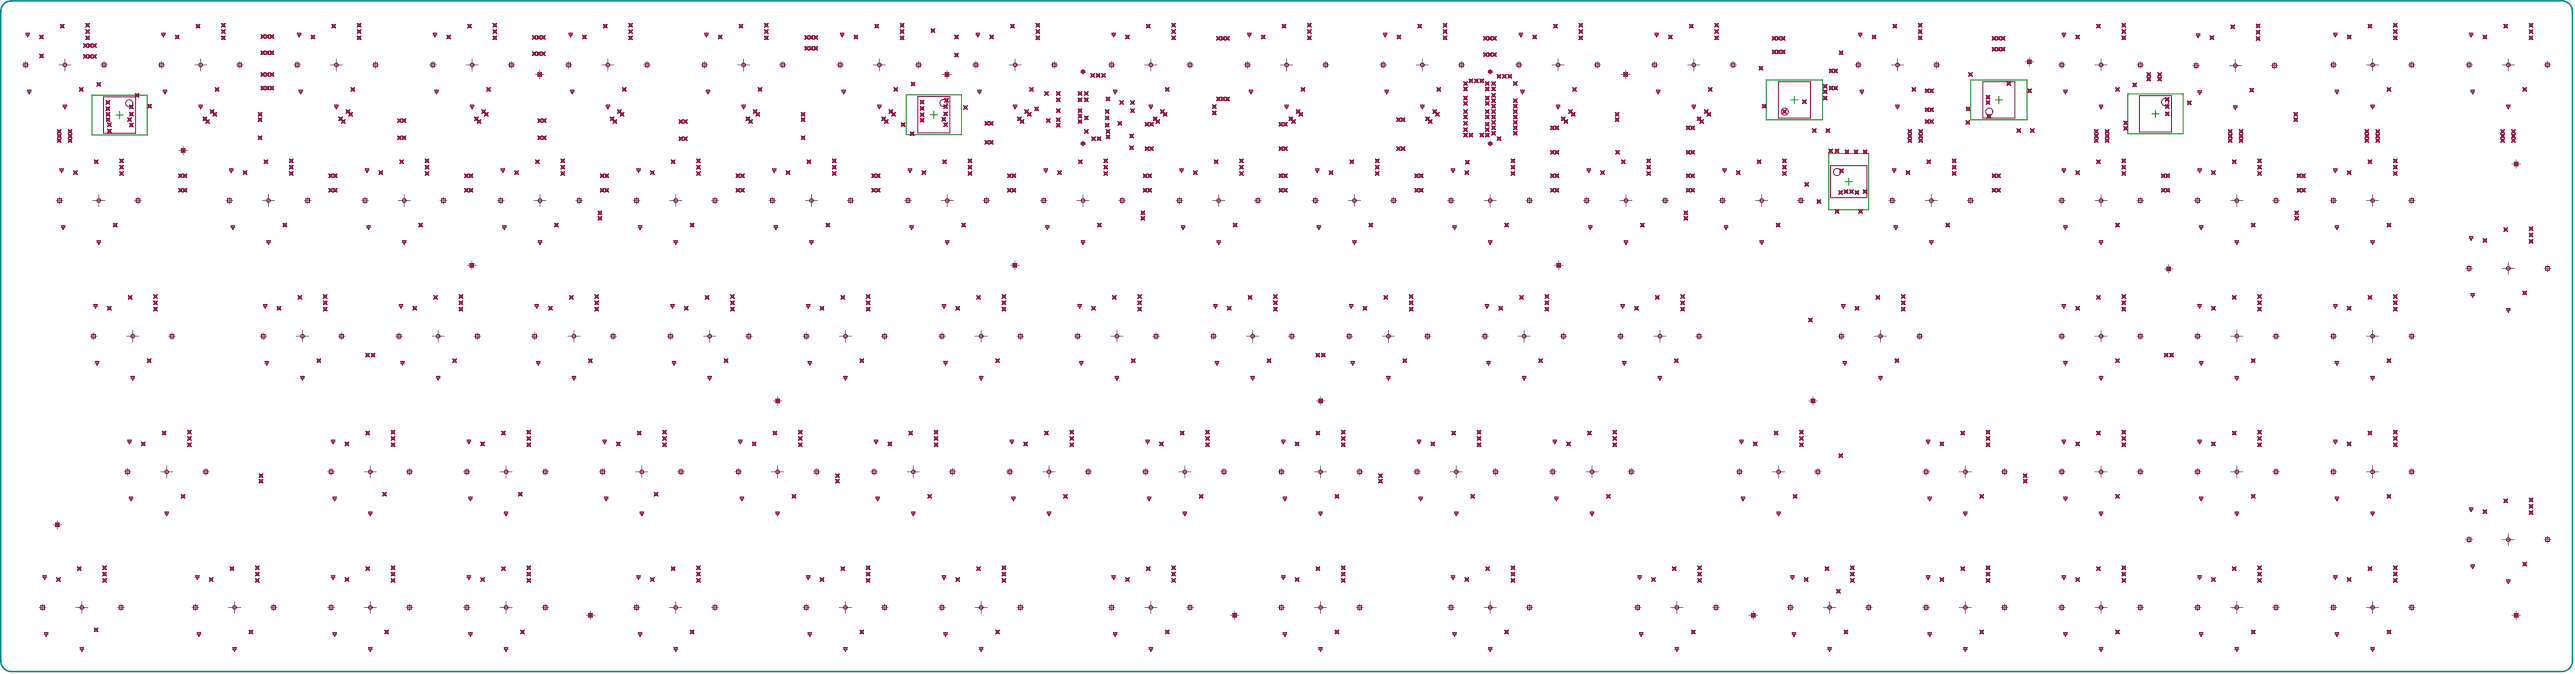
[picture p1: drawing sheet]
<svg xmlns="http://www.w3.org/2000/svg" width="601mm" height="157mm" viewBox="0 0 601 157" stroke-linecap="round" stroke-linejoin="round" font-family="sans-serif">
<g fill="none" stroke="#008000" stroke-width=".23">
<path d="M412.6 18.7h13.1v9.3h-13.1zM460.3 18.7h13.2v9.3h-13.2zM21.5 22.2h12.9v9.3h-12.9zM27.1 26.9h1.7M27.9 26v1.7M211.7 22.1h12.9v9.3h-12.9zM217.3 26.8h1.7M218.1 26v1.6M418.3 23.3h1.7M419.2 22.5v1.7M427.2 35.8h9.3v13.2h-9.3zM466.1 23.3h1.6"/>
<path d="M466.9 22.5v1.7M497 21.9h12.9v9.3h-12.9zM502.7 26.6h1.6M503.5 25.7v1.7M431 42.4h1.7M431.8 41.6v1.6"/>
</g>
<g fill="none" stroke="#800080" stroke-width=".23">
<path d="M415.4 19.1h7.5v8.5h-7.5zM463.2 19.1h7.5v8.5h-7.5zM24.2 22.6h7.5v8.5h-7.5zM214.4 22.5h7.5v8.5h-7.5zM427.6 38.7h8.5v7.4h-8.5zM499.7 22.3h7.5v8.5h-7.5z"/>
<circle cx="30.2" cy="24.1" r=".83"/>
<circle cx="220.4" cy="24" r=".83"/>
<circle cx="416.9" cy="26.1" r=".83"/>
<circle cx="464.7" cy="26.1" r=".83"/>
<circle cx="505.7" cy="23.8" r=".83"/>
<circle cx="429.1" cy="40.2" r=".83"/>
</g>
<path d="M.7 1.1a2.49 2.49 0 0 1 2-.9h595.7a2.49 2.49 0 0 1 2.5 2.5v151.6a2.49 2.49 0 0 1-2.5 2.5h-595.7a2.5 2.5 0 0 1-2.5-2.5v-151.6v-.6zM600.9 153.5h.1" fill="none" stroke="#008080" stroke-width=".34"/>
<g fill="none" stroke="#808080" stroke-width=".23">
<path d="M5.2 15.2h1.6M6 8.2h1M6 14.4v1.5M6.5 7.7v1M9.5 8.6h.4M9.5 13.1h.4M9.7 8.4v.4M9.7 12.9v.4M13.7 15.2h2.9M14.3 6.1h.5M14.5 5.9v.4M15.2 13.7v2.9"/>
<path d="M19.7 10.6h.5M19.7 13.2h.5M20 10.4v.4M20 13v.4M20.3 8.8h.4M20.3 7.4h.4M20.3 5.9h.4M20.5 5.7v.4M20.5 7.2v.4M20.5 8.6v.5M20.8 10.6h.4M20.8 13.2h.4"/>
<path d="M21 10.4v.4M21 13v.4M21.9 10.6h.4M21.9 13.2h.4M22.1 10.4v.4M22.1 13v.4M22.9 19.7h.4M23.1 19.5v.4M23.5 15.2h1.6M24.3 14.4v1.5M36.9 15.2h1.6M37.7 8.2h1"/>
<path d="M37.7 14.4v1.5M38.2 7.7v1M41.2 8.6h.4M41.4 8.4v.4M45.4 15.2h2.9M46 6.1h.5M46.3 5.9v.4M46.9 13.7v2.9M52 8.8h.4M52 7.4h.4M52 5.9h.4M52.2 5.7v.4"/>
<path d="M52.2 7.2v.4M52.2 8.6v.5M55.2 15.2h1.6M56 14.4v1.5M61.2 17.4h.4M61.2 12.3h.4M61.2 8.5h.4M61.4 8.3v.4M61.4 12.1v.4M61.4 17.2v.4M62.2 17.4h.5M62.2 12.3h.5"/>
<path d="M62.2 8.5h.5M62.4 8.3v.4M62.4 12.1v.4M62.4 17.2v.4M63.3 17.4h.4M63.3 12.3h.4M63.3 8.5h.4M63.5 8.3v.4M63.5 12.1v.4M63.5 17.2v.4M68.6 15.2h1.6M69.4 8.2h1"/>
<path d="M69.4 14.4v1.5M69.9 7.7v1M72.9 8.6h.4M73.1 8.4v.4M77.2 15.2h2.8M77.8 6.1h.4M78 5.9v.4M78.6 13.7v2.9M83.7 8.8h.4M83.7 7.4h.4M83.7 5.9h.4M83.9 5.7v.4"/>
<path d="M83.9 7.2v.4M83.9 8.6v.5M86.9 15.2h1.6M87.7 14.4v1.5M100.3 15.2h1.6M101.1 8.2h1M101.1 14.4v1.5M101.6 7.7v1M104.6 8.6h.4M104.8 8.4v.4M108.9 15.2h2.8M109.5 6.1h.4"/>
<path d="M109.7 5.9v.4M110.3 13.7v2.9M115.4 8.8h.4M115.4 7.4h.4M115.4 5.9h.4M115.6 5.7v.4M115.6 7.2v.4M115.6 8.6v.5M118.6 15.2h1.6M119.4 14.4v1.5M124.6 8.7h.4M124.6 12.5h.4"/>
<path d="M124.8 8.5v.4M124.8 12.3v.4M125.1 17.4h2M125.7 8.7h.4M125.7 12.5h.4M125.9 8.5v.4M125.9 12.3v.4M126.1 16.4v2M126.7 8.7h.4M126.7 12.5h.4M126.9 8.5v.4M126.9 12.3v.4"/>
<path d="M132 15.2h1.6M132.8 8.2h1M132.8 14.4v1.5M133.3 7.7v1M136.3 8.6h.4M136.5 8.4v.4M140.6 15.2h2.8M141.2 6.1h.4M141.4 5.9v.4M142 13.7v2.9M147.1 8.8h.4M147.1 7.4h.4"/>
<path d="M147.1 5.9h.4M147.3 5.7v.4M147.3 7.2v.4M147.3 8.6v.5M150.4 15.2h1.5M151.1 14.4v1.5M163.8 15.2h1.5M164.5 8.2h1M164.5 14.4v1.5M165 7.7v1M168 8.6h.4M168.2 8.4v.4"/>
<path d="M172.3 15.2h2.8M172.9 6.1h.4M173.1 5.9v.4M173.7 13.7v2.9M178.8 8.8h.4M178.8 7.4h.4M178.8 5.9h.4M179 5.7v.4M179 7.2v.4M179 8.6v.5M182.1 15.2h1.5M182.8 14.4v1.5"/>
<path d="M188.2 8.7h.4M188.2 11.3h.4M188.4 8.5v.4M188.4 11.1v.4M189.3 8.7h.4M189.3 11.3h.4M189.5 8.5v.4M189.5 11.1v.4M190.3 8.7h.5M190.3 11.3h.5M190.5 8.5v.4M190.5 11.1v.4"/>
<path d="M195.5 15.2h1.5M196.2 8.2h1M196.2 14.4v1.5M196.7 7.7v1M199.7 8.6h.4M199.9 8.4v.4M204 15.2h2.8M204.6 6.1h.4M204.8 5.9v.4M205.4 13.7v2.9M210.5 8.8h.4M210.5 7.4h.4"/>
<path d="M210.5 5.9h.4M210.7 5.7v.4M210.7 7.2v.4M210.7 8.6v.5M213.1 19.6h.4M213.3 19.4v.4M213.8 15.2h1.5M214.6 14.4v1.5M217.7 7.2h.4M217.9 6.9v.5M220.2 17.4h2M221.2 16.4v2"/>
<path d="M223.2 8.6h.4M223.2 12.9h.4M223.4 8.4v.4M223.4 12.6v.5M227.2 15.2h1.5M227.9 8.2h1M228 14.4v1.5M228.4 7.7v1M231.4 8.6h.5M231.6 8.4v.4M235.7 15.2h2.8M236.3 6.1h.4"/>
<path d="M236.5 5.9v.4M237.1 13.7v2.9M242.2 8.8h.4M242.2 7.4h.4M242.2 5.9h.4M242.4 5.7v.4M242.4 7.2v.4M242.4 8.6v.5M245.5 15.2h1.6M246.3 14.4v1.5M252.4 16.7h1.1M253 16.2v1.1"/>
<path d="M255 17.6h.4M255.2 17.4v.4M256.3 17.6h.4M256.5 17.4v.4M257.6 17.6h.4M257.8 17.4v.4M258.9 15.2h1.6M259.6 8.2h1M259.7 14.4v1.5M260.1 7.7v1M263.1 8.6h.5M263.4 8.4v.4"/>
<path d="M267.4 15.2h2.8M268 6.1h.4M268.2 5.9v.4M268.8 13.7v2.9M273.9 8.8h.4M273.9 7.4h.4M273.9 5.9h.4M274.1 5.7v.4M274.1 7.2v.4M274.1 8.6v.5M277.2 15.2h1.6M278 14.4v1.5"/>
<path d="M284.4 8.9h.4M284.6 8.7v.5M285.5 8.9h.4M285.7 8.7v.5M286.5 8.9h.4M286.7 8.7v.5M290.6 15.2h1.6M291.3 8.2h1M291.4 14.4v1.5M291.8 7.7v1M294.8 8.6h.5M295.1 8.4v.4"/>
<path d="M299.1 15.2h2.8M299.7 6.1h.4M299.9 5.9v.4M300.5 13.7v2.9M305.6 8.8h.5M305.6 7.4h.5M305.6 5.9h.5M305.8 5.7v.4M305.8 7.2v.4M305.8 8.6v.5M308.9 15.2h1.6M309.7 14.4v1.5"/>
<path d="M322.3 15.2h1.6M323 8.2h1M323.1 14.4v1.5M323.5 7.7v1M326.6 8.6h.4M326.8 8.4v.4M330.8 15.2h2.9M331.4 6.1h.4M331.6 5.9v.4M332.2 13.7v2.9M337.3 8.8h.5M337.3 7.4h.5"/>
<path d="M337.3 5.9h.5M337.6 5.7v.4M337.6 7.2v.4M337.6 8.6v.5M340.6 15.2h1.6M341.4 14.4v1.5M342.1 19.5h.4M342.3 19.3v.4M343.4 18.9h.4M343.6 18.7v.4M344.6 18.9h.5M344.9 18.7v.4"/>
<path d="M345.9 18.9h.4M346.1 18.7v.4M346.8 8.9h.4M346.8 12.7h.4M347 8.7v.5M347 12.5v.5M347.2 19.5h.4M347.4 19.3v.4M347.6 16.7h1M347.8 8.9h.4M347.8 12.7h.4M348 8.7v.5"/>
<path d="M348 12.5v.5M348.1 16.2v1.1M348.7 19.5h.4M348.9 8.9h.4M348.9 12.7h.4M348.9 19.3v.4M349.1 8.7v.5M349.1 12.5v.5M349.9 17.8h.5M350.1 17.6v.4M351.2 17.8h.4M351.4 17.6v.4"/>
<path d="M352.5 17.8h.4M352.7 17.6v.4M353.7 19.5h.5M354 19.3v.4M354 15.2h1.6M354.8 8.2h1M354.8 14.4v1.5M355.3 7.7v1M358.3 8.6h.4M358.5 8.4v.4M362.5 15.2h2.9M363.1 6.1h.5"/>
<path d="M363.3 5.9v.4M363.9 13.7v2.9M369 8.8h.5M369 7.4h.5M369 5.9h.5M369.3 5.7v.4M369.3 7.2v.4M369.3 8.6v.5M372.3 15.2h1.6M373.1 14.4v1.5M378.7 17.4h2M379.7 16.4v2"/>
<path d="M385.7 15.2h1.6M386.5 8.2h1M386.5 14.4v1.5M387 7.7v1M390 8.6h.4M390.2 8.4v.4M394.2 15.2h2.9M394.8 6.1h.5M395 5.9v.4M395.7 13.7v2.9M400.8 8.8h.4M400.8 7.4h.4"/>
<path d="M400.8 5.9h.4M401 5.7v.4M401 7.2v.4M401 8.6v.5M404 15.2h1.6M404.8 14.4v1.5M411.1 15.9h.4M411.3 15.7v.4M414.2 8.9h.4M414.2 12.1h.4M414.4 8.7v.5M414.4 11.9v.4"/>
<path d="M415.3 8.9h.4M415.3 12.1h.4M415.5 8.7v.5M415.5 11.9v.4M416.3 8.9h.4M416.3 12.1h.4M416.5 8.7v.5M416.5 11.9v.4M426.3 19.9v.5M427.5 16.5h.4M427.7 16.3v.5M428.6 16.5h.4"/>
<path d="M428.8 16.3v.5M429.8 12.3h.5M430.1 12.1v.4M433.3 15.2h1.6M434 8.2h1M434.1 14.4v1.5M434.5 7.7v1M437.5 8.6h.5M437.7 8.4v.4M441.8 15.2h2.8M442.4 6.1h.4M442.6 5.9v.4"/>
<path d="M443.2 13.7v2.9M448.3 8.8h.4M448.3 7.4h.4M448.3 5.9h.4M448.5 5.7v.4M448.5 7.2v.4M448.5 8.6v.5M451.6 15.2h1.6M452.4 14.4v1.5M460.1 17.4h.4M460.3 17.2v.4M465.6 8.9h.4"/>
<path d="M465.6 11.5h.4M465.8 8.7v.5M465.8 11.3v.4M466.6 8.9h.4M466.6 11.5h.4M466.8 8.7v.5M466.8 11.3v.4M467.7 8.9h.4M467.7 11.5h.4M467.9 8.7v.5M467.9 11.3v.4M469 19.5h.4"/>
<path d="M469.2 19.3v.4M473 14.4h2M474 13.4v2M480.8 15.2h1.6M481.6 8.2h1M481.6 14.4v1.5M482.1 7.7v1M485.1 8.6h.4M485.3 8.4v.4M489.4 15.2h2.8M490 6.1h.4M490.2 5.9v.4"/>
<path d="M490.8 13.7v2.9M495.9 8.8h.4M495.9 7.4h.4M495.9 5.9h.4M496.1 5.7v.4M496.1 7.2v.4M496.1 8.6v.5M498.4 19.8h.4M498.6 19.6v.4M499.1 15.2h1.6M499.9 14.4v1.5M501.7 17.4h.4"/>
<path d="M501.7 18.4h.4M501.9 17.2v.4M501.9 18.2v.5M504.2 17.4h.5M504.2 18.4h.5M504.5 17.2v.4M504.5 18.2v.5M512.2 15.3h1.6M513 8.3h1M513 14.5v1.6M513.5 7.8v1M516.5 8.8h.4"/>
<path d="M516.7 8.6v.4M520.7 15.3h2.9M521.3 6.3h.4M521.5 6v.5M522.1 13.9v2.8M527.2 6h.5M527.2 9h.5M527.2 7.5h.5M527.5 5.8v.5M527.5 7.3v.4M527.5 8.8v.4M530.5 15.3h1.6"/>
<path d="M531.3 14.5v1.6M544.3 15.2h1.5M545 8.2h1M545 14.4v1.5M545.5 7.7v1M548.5 8.6h.4M548.7 8.4v.4M552.8 15.2h2.8M553.4 6.1h.4M553.6 5.9v.4M554.2 13.7v2.9M559.3 8.8h.4"/>
<path d="M559.3 7.4h.4M559.3 5.9h.4M559.5 5.7v.4M559.5 7.2v.4M559.5 8.6v.5M562.6 15.2h1.5M563.4 14.4v1.5M576 15.2h1.5M576.7 8.2h1M576.8 14.4v1.5M577.2 7.7v1M580.2 8.6h.4"/>
<path d="M580.4 8.4v.4M584.5 15.2h2.8M585.1 6.1h.4M585.3 5.9v.4M585.9 13.7v2.9M591 8.8h.4M591 7.4h.4M591 5.9h.4M591.2 5.7v.4M591.2 7.2v.4M591.2 8.6v.5M594.3 15.2h1.6"/>
<path d="M595.1 14.4v1.5M6.3 21.5h1M6.8 21v1M13.6 31.7h.4M13.6 32.8h.4M13.6 30.7h.4M13.8 30.5v.4M13.8 31.5v.5M13.8 32.6v.4M13.9 39.8h1M14.4 39.3v1M14.7 25h1"/>
<path d="M15.2 24.5v1M16.2 31.7h.4M16.2 32.8h.4M16.2 30.7h.4M16.4 30.5v.4M16.4 31.5v.5M16.4 32.6v.4M18.8 20.9h.4M19 20.7v.4M22.3 37.8h.4M22.5 37.6v.4M25 25.4h.4"/>
<path d="M25 23.9h.4M25 27.9h.5M25 26.7h.5M25.2 23.7v.4M25.2 25.2v.4M25.2 26.5v.4M25.2 27.7v.5M25.3 29.1h.5M25.3 30.6h.5M25.6 28.9v.4M25.6 30.4v.4M28.2 37.6h.4"/>
<path d="M28.2 39h.4M28.4 37.3v.5M28.4 38.8v.4M30 27.9h.5M30.3 27.7v.4M30.5 29.2h.4M30.5 25h.4M30.5 26.7h.4M30.7 24.8v.4M30.7 26.4v.5M30.7 29v.4M31.8 22.2h.4"/>
<path d="M32 22v.5M34.8 24.8h.4M35 24.6v.4M38 21.5h1M38.5 21v1M41.8 35.1h2M42.8 34.1v2M46.4 25h1M46.9 24.5v1M47.6 27.7h.5M47.9 27.5v.4M48.3 28.4h.4"/>
<path d="M48.5 28.2v.4M49.3 26h.5M49.5 25.8v.5M50 26.7h.4M50.2 26.5v.4M50.5 20.9h.4M50.7 20.7v.4M53.5 39.8h1M54 39.3v1M60.5 32.2h.5M60.5 27.9h.5M60.5 26.7h.5"/>
<path d="M60.8 26.5v.4M60.8 27.7v.5M60.8 32v.4M61.2 20.6h.4M61.4 20.3v.5M61.9 37.8h.4M62.1 37.6v.4M62.2 20.6h.5M62.4 20.3v.5M63.3 20.6h.4M63.5 20.3v.5M67.8 37.6h.4"/>
<path d="M67.8 39h.4M68 37.3v.5M68 38.8v.4M69.7 21.5h1M70.2 21v1M78.1 25h1M78.6 24.5v1M79.4 27.7h.4M79.6 27.5v.4M80 28.4h.4M80.2 28.2v.4M81 26h.5"/>
<path d="M81.3 25.8v.5M81.7 26.7h.4M81.9 26.5v.4M82.2 20.9h.4M82.4 20.7v.4M85.2 39.8h1M85.7 39.3v1M93.1 28.2h.4M93.1 32.2h.4M93.3 27.9v.5M93.3 32v.4M93.6 37.8h.4"/>
<path d="M93.8 37.6v.4M94.2 28.2h.4M94.2 32.2h.4M94.4 27.9v.5M94.4 32v.4M99.5 37.6h.4M99.5 39h.4M99.7 37.3v.5M99.7 38.8v.4M101.5 21.5h1M102 21v1M109.8 25h1"/>
<path d="M110.3 24.5v1M111.1 27.7h.4M111.3 27.5v.4M111.7 28.4h.4M111.9 28.2v.4M112.8 26h.4M113 25.8v.5M113.4 26.7h.4M113.6 26.5v.4M113.9 20.9h.4M114.1 20.7v.4M116.9 39.8h1"/>
<path d="M117.4 39.3v1M125.3 37.8h.4M125.5 37.6v.4M125.9 28.2h.4M125.9 32.2h.4M126.1 27.9v.5M126.1 32v.4M126.9 28.2h.4M126.9 32.2h.4M127.1 27.9v.5M127.1 32v.4M131.2 37.6h.5"/>
<path d="M131.2 39h.5M131.4 37.3v.5M131.4 38.8v.4M133.2 21.5h1M133.7 21v1M141.5 25h1M142 24.5v1M142.8 27.7h.4M143 27.5v.4M143.4 28.4h.4M143.6 28.2v.4M144.5 26h.4"/>
<path d="M144.7 25.8v.5M145.1 26.7h.4M145.3 26.5v.4M145.6 20.9h.4M145.8 20.7v.4M148.7 39.8h1M149.2 39.3v1M157 37.8h.4M157.2 37.6v.4M158.8 28.4h.5M158.8 32.4h.5M159 28.2v.4"/>
<path d="M159 32.2v.4M159.9 28.4h.4M159.9 32.4h.4M160.1 28.2v.4M160.1 32.2v.4M162.9 37.6h.5M162.9 39h.5M163.2 37.3v.5M163.2 38.8v.4M164.9 21.5h1M165.4 21v1M173.2 25h1"/>
<path d="M173.7 24.5v1M174.5 27.7h.4M174.7 27.5v.4M175.1 28.4h.4M175.3 28.2v.4M176.2 26h.4M176.4 25.8v.5M176.8 26.7h.4M177 26.5v.4M177.3 20.9h.4M177.5 20.7v.4M180.4 39.8h1"/>
<path d="M180.9 39.3v1M187.4 32.2h.4M187.4 27.9h.4M187.4 26.7h.4M187.6 26.5v.4M187.6 27.7v.5M187.6 32v.4M188.7 37.8h.5M188.9 37.6v.4M194.7 37.6h.4M194.7 39h.4M194.9 37.3v.5"/>
<path d="M194.9 38.8v.4M196.6 21.5h1M197.1 21v1M204.9 25h1M205.4 24.5v1M206.2 27.7h.4M206.4 27.5v.4M206.8 28.4h.4M207 28.2v.4M207.9 26h.4M208.1 25.8v.5M208.5 26.7h.4"/>
<path d="M208.7 26.5v.4M209 20.9h.4M209.2 20.7v.4M210.7 29.1h.5M210.9 28.9v.4M212.1 39.8h1M212.6 39.3v1M212.8 31.2h.5M213.1 31v.4M215.2 28.1h.4M215.2 26.8h.4M215.2 25.3h.4"/>
<path d="M215.2 23.8h.4M215.4 23.6v.4M215.4 25.1v.4M215.4 26.6v.4M215.4 27.8v.5M220.2 27.8h.5M220.4 37.8h.5M220.5 27.6v.5M220.7 37.6v.4M220.7 24.9h.4M220.7 29.1h.4M220.7 26.6h.4"/>
<path d="M220.9 24.7v.4M220.9 26.4v.4M220.9 28.9v.4M220.9 23.4h.4M221.1 23.2v.4M225.3 25.1h.4M225.5 24.9v.4M226.4 37.6h.4M226.4 39h.4M226.6 37.3v.5M226.6 38.8v.4M228.3 21.5h1"/>
<path d="M228.8 21v1M230.3 28.8h.4M230.3 33.2h.4M230.5 28.6v.4M230.5 33v.4M231.3 28.8h.5M231.3 33.2h.5M231.6 28.6v.4M231.6 33v.4M236.6 25h1M237.1 24.5v1M237.9 27.7h.4"/>
<path d="M238.1 27.5v.4M238.5 28.4h.5M238.7 28.2v.4M239.6 26h.4M239.8 25.8v.5M240.2 26.7h.4M240.4 26.5v.4M240.7 20.9h.5M240.9 20.7v.4M241.9 25.4h.4M242.1 25.2v.4M243.8 39.8h1"/>
<path d="M244.2 21.8h.5M244.3 39.3v1M244.5 21.6v.4M244.7 28.2h.4M244.9 27.9v.5M247 27.9h.4M247 21.8h.4M247 25.8h.4M247 23.3h.4M247 29.2h.4M247.2 21.6v.4M247.2 23.1v.4"/>
<path d="M247.2 25.6v.4M247.2 27.7v.5M247.2 29v.4M252.1 28.4h.4M252.1 21.8h.4M252.1 25.8h.4M252.1 23.3h.4M252.1 27.1h.4M252.1 37.8h.5M252.3 21.6v.4M252.3 23.1v.4M252.3 25.6v.4"/>
<path d="M252.3 26.9v.4M252.3 28.2v.4M252.4 37.6v.4M252.4 33.5h1.1M253 33v1.1M253.5 21.8h.5M253.5 30.7h.5M253.5 23.3h.5M253.5 27.5h.5M253.8 21.6v.4M253.8 23.1v.4M253.8 27.3v.4"/>
<path d="M253.8 30.5v.4M255.2 32.4h.5M255.4 32.2v.4M256.5 32.4h.4M256.7 32.2v.4M258.1 37.6h.4M258.1 39h.4M258.3 37.3v.5M258.3 38.8v.4M258.4 26h.4M258.4 29.2h.4M258.4 27.5h.4"/>
<path d="M258.6 23.1h.4M258.6 30.7h.4M258.6 25.8v.5M258.6 27.3v.4M258.6 29v.4M258.6 32h.4M258.8 22.9v.4M258.8 30.5v.4M258.8 31.7v.5M260 21.5h1M260.5 21v1M261.4 28.8h.4"/>
<path d="M261.6 28.6v.4M261.8 23.9h.4M262 23.7v.4M264.1 34.5h.4M264.1 31.7h.4M264.3 25.8h.4M264.3 23.9h.4M264.3 31.5v.5M264.3 34.3v.4M264.5 23.7v.4M264.5 25.6v.4M267.7 34.7h.4"/>
<path d="M267.7 29h.4M267.9 28.8v.4M267.9 34.5v.4M268.3 25h1M268.8 34.7h.4M268.8 29h.4M268.8 24.5v1M269 28.8v.4M269 34.5v.4M269.6 27.7h.4M269.8 27.5v.4M270.2 28.4h.5"/>
<path d="M270.5 28.2v.4M271.3 26h.4M271.5 25.8v.5M271.9 26.7h.5M272.1 26.5v.4M272.4 20.9h.5M272.7 20.7v.4M275.5 39.8h1M276 39.3v1M283.4 24.9h.5M283.4 26.4h.5M283.6 24.7v.4"/>
<path d="M283.6 26.2v.4M283.9 37.8h.4M284.1 37.6v.4M284.4 23.1h.4M284.6 22.9v.4M285.5 23.1h.4M285.7 22.9v.4M286.5 23.1h.4M286.7 22.9v.4M289.8 37.6h.4M289.8 39h.4M290 37.3v.5"/>
<path d="M290 38.8v.4M291.7 21.5h1M292.2 21v1M299 34.7h.4M299 29h.4M299.2 28.8v.4M299.2 34.5v.4M300 25h1M300 34.7h.5M300 29h.5M300.3 28.8v.4M300.3 34.5v.4"/>
<path d="M300.5 24.5v1M301.3 27.7h.4M301.5 27.5v.4M301.9 28.4h.5M302.2 28.2v.4M303 26h.4M303.2 25.8v.5M303.6 26.7h.5M303.9 26.5v.4M304.2 20.9h.4M304.4 20.7v.4M307.2 39.8h1"/>
<path d="M307.7 39.3v1M315.6 37.8h.4M315.8 37.6v.4M321.5 37.6h.4M321.5 39h.4M321.7 37.3v.5M321.7 38.8v.4M323.4 21.5h1M323.9 21v1M326.5 34.7h.4M326.5 27.9h.4M326.7 27.7v.5"/>
<path d="M326.7 34.5v.4M327.5 34.7h.4M327.5 27.9h.4M327.7 27.7v.5M327.7 34.5v.4M331.7 25h1M332.2 24.5v1M333.2 27.7h.5M333.4 27.5v.4M333.9 28.4h.4M334.1 28.2v.4M334.9 26h.4"/>
<path d="M335.1 25.8v.5M335.6 26.7h.4M335.8 26.5v.4M335.9 20.9h.4M336.1 20.7v.4M338.9 39.8h1M339.4 39.3v1M342.1 28.8h.4M342.1 26h.4M342.1 20.8h.4M342.1 22.9h.4M342.1 24.1h.4"/>
<path d="M342.1 27.3h.4M342.1 30.3h.4M342.1 31.5h.4M342.3 20.6v.4M342.3 22.7v.4M342.3 23.9v.5M342.3 25.8v.5M342.3 27.1v.4M342.3 28.6v.4M342.3 30.1v.4M342.3 31.3v.4M342.5 37.9h.5"/>
<path d="M342.7 37.7v.4M343.4 31.5h.4M343.6 31.3v.4M345.9 31.5h.4M346.1 31.3v.4M347.2 29h.4M347.2 26h.4M347.2 20.8h.4M347.2 22.9h.4M347.2 24.1h.4M347.2 27.3h.4M347.2 30.3h.4"/>
<path d="M347.2 31.5h.4M347.4 20.6v.4M347.4 22.7v.4M347.4 23.9v.5M347.4 25.8v.5M347.4 27.1v.4M347.4 28.8v.4M347.4 30.1v.4M347.4 31.3v.4M347.6 33.5h1M348.1 33v1.1M348.7 28.6h.4"/>
<path d="M348.7 29.8h.4M348.7 22.2h.4M348.7 24.8h.4M348.7 26h.4M348.7 20.8h.4M348.7 27.3h.4M348.7 31.1h.4M348.7 23.5h.4M348.9 20.6v.4M348.9 22v.5M348.9 23.3v.4M348.9 24.6v.4"/>
<path d="M348.9 25.8v.5M348.9 27.1v.4M348.9 28.4v.4M348.9 29.6v.5M348.9 30.9v.4M349.9 32.4h.5M350.1 32.2v.4M353.2 37.6h.4M353.2 39h.4M353.4 37.3v.5M353.4 38.8v.4M353.7 28.6h.5"/>
<path d="M353.7 29.8h.5M353.7 24.8h.5M353.7 26h.5M353.7 27.3h.5M353.7 31.1h.5M353.7 23.5h.5M354 23.3v.4M354 24.6v.4M354 25.8v.5M354 27.1v.4M354 28.4v.4M354 29.6v.5"/>
<path d="M354 30.9v.4M355.1 21.5h1M355.6 21v1M362.4 35.5h.4M362.4 29.8h.4M362.6 29.6v.5M362.6 35.3v.5M363.4 25h1M363.5 35.5h.4M363.5 29.8h.4M363.7 29.6v.5M363.7 35.3v.5"/>
<path d="M363.9 24.5v1M364.9 27.7h.5M365.2 27.5v.4M365.6 28.4h.4M365.8 28.2v.4M366.6 26h.5M366.8 25.8v.5M367.3 26.7h.4M367.5 26.5v.4M367.6 20.9h.4M367.8 20.7v.4M370.6 39.8h1"/>
<path d="M371.1 39.3v1M377.5 27.9h.4M377.5 26.7h.4M377.6 35.5h.4M377.7 26.5v.4M377.7 27.7v.5M377.8 35.3v.5M379 37.8h.4M379.2 37.6v.4M384.9 37.6h.4M384.9 39h.4M385.1 37.3v.5"/>
<path d="M385.1 38.8v.4M386.8 21.5h1M387.3 21v1M394.1 35.5h.4M394.1 29.8h.4M394.3 29.6v.5M394.3 35.3v.5M395.2 25h1M395.2 35.5h.4M395.2 29.8h.4M395.4 29.6v.5M395.4 35.3v.5"/>
<path d="M395.7 24.5v1M396.7 27.7h.4M396.9 27.5v.4M397.3 28.4h.4M397.5 28.2v.4M398.3 26h.5M398.6 25.8v.5M399 26.7h.4M399.2 26.5v.4M399.3 20.9h.4M399.5 20.7v.4M402.3 39.8h1"/>
<path d="M402.8 39.3v1M410.7 37.8h.4M410.9 37.6v.4M411.9 24.8h.4M412.1 24.6v.4M416.6 37.6h.4M416.6 39h.4M416.6 26.1h.4M416.8 37.3v.5M416.8 38.8v.4M416.8 25.8v.5M421.3 23.7h.4"/>
<path d="M421.5 23.5v.4M423.6 30.5h.4M423.8 30.3v.4M426.1 22.9h.4M426.1 21.4h.4M426.1 20.1h.4M426.3 21.2v.4M426.3 22.7v.4M426.8 30.5h.4M427 30.3v.4M427.4 35.2h.4M427.5 20.6h.4"/>
<path d="M427.6 35v.4M427.7 20.3v.5M428.6 20.6h.4M428.8 20.3v.5M428.9 35.2h.4M429.1 35v.4M429.9 39.9h.5M430.2 39.7v.4M431.2 35.4h.4M431.4 35.2v.5M433.3 35.4h.5M433.5 35.2v.5"/>
<path d="M434.4 21.5h1M434.9 21v1M435.4 35.4h.5M435.7 35.2v.5M442 39.8h1M442.5 39.3v1M442.7 25h1M443.2 24.5v1M445.9 31.7h.4M445.9 32.8h.4M445.9 30.7h.4M446.1 30.5v.4"/>
<path d="M446.1 31.5v.5M446.1 32.6v.4M446.8 20.9h.5M447 20.7v.4M448.4 31.7h.5M448.4 32.8h.5M448.4 30.7h.5M448.7 30.5v.4M448.7 31.5v.5M448.7 32.6v.4M449.9 28.4h.4M449.9 21.2h.4"/>
<path d="M449.9 25.6h.4M450.1 21v.4M450.1 25.4v.4M450.1 28.2v.4M450.3 37.8h.4M450.5 37.6v.4M451 28.4h.4M451 21.2h.4M451 25.6h.4M451.2 21v.4M451.2 25.4v.4M451.2 28.2v.4"/>
<path d="M456.2 37.6h.5M456.2 39h.5M456.5 37.3v.5M456.5 38.8v.4M459.4 28.6h.5M459.5 25.4h.4M459.6 28.4v.4M459.7 25.2v.4M464.2 23.9h.4M464.2 22.7h.4M464.4 27.1h.4M464.4 22.5v.4"/>
<path d="M464.4 23.7v.5M464.6 26.9v.4M471.3 30.5h.5M471.6 30.3v.4M473.9 21.2h.4M474.1 21v.4M474.5 30.5h.4M474.7 30.3v.4M481.6 39.8h1M482 21.5h1M482.1 39.3v1M482.5 21v1"/>
<path d="M489.5 31.7h.4M489.5 32.8h.4M489.5 30.7h.4M489.7 30.5v.4M489.7 31.5v.5M489.7 32.6v.4M490 37.8h.4M490.2 37.6v.4M490.3 25h1M490.8 24.5v1M492 31.7h.4M492 32.8h.4"/>
<path d="M492 30.7h.4M492.2 30.5v.4M492.2 31.5v.5M492.2 32.6v.4M494.4 20.9h.4M494.6 20.7v.4M495.9 37.6h.4M495.9 39h.4M496.1 37.3v.5M496.1 38.8v.4M496.3 30h.4M496.3 28.7h.4"/>
<path d="M496.5 28.5v.4M496.5 29.7v.5M506 24.9h.5M506 26.6h.5M506 23.2h.5M506.2 23v.4M506.2 24.7v.4M506.2 26.4v.4M511.2 24h.4M511.4 23.8v.4M513.3 39.8h1M513.3 21.6h1"/>
<path d="M513.8 39.3v1M513.8 21.1v1M520.7 31.7h.5M520.7 32.8h.5M520.7 30.7h.5M520.9 30.5v.4M520.9 31.5v.5M520.9 32.6v.4M521.6 25.1h1M521.7 37.8h.4M521.9 37.6v.4M522.1 24.6v1"/>
<path d="M523.3 31.7h.4M523.3 32.8h.4M523.3 30.7h.4M523.5 30.5v.4M523.5 31.5v.5M523.5 32.6v.4M525.8 21h.4M526 20.8v.4M527.6 37.6h.4M527.6 39h.4M527.8 37.3v.5M527.8 38.8v.4"/>
<path d="M536 27.9h.5M536 26.7h.5M536.3 26.5v.4M536.3 27.7v.5M545 39.8h1M545.4 21.5h1M545.5 39.3v1M545.9 21v1M552.7 31.7h.4M552.7 32.8h.4M552.7 30.7h.4M552.9 30.5v.4"/>
<path d="M552.9 31.5v.5M552.9 32.6v.4M553.4 37.8h.4M553.6 37.6v.4M553.7 25h1M554.2 24.5v1M555.2 31.7h.4M555.2 32.8h.4M555.2 30.7h.4M555.4 30.5v.4M555.4 31.5v.5M555.4 32.6v.4"/>
<path d="M557.8 20.9h.4M558 20.7v.4M559.3 37.6h.4M559.3 39h.4M559.5 37.3v.5M559.5 38.8v.4M577.1 21.5h1M577.6 21v1M584.4 31.7h.4M584.4 32.8h.4M584.4 30.7h.4M584.6 30.5v.4"/>
<path d="M584.6 31.5v.5M584.6 32.6v.4M585.4 25h1M585.9 24.5v1M586.7 38.3h2.1M586.9 31.7h.4M586.9 32.8h.4M586.9 30.7h.4M587.1 30.5v.4M587.1 31.5v.5M587.1 32.6v.4M587.7 37.3v2"/>
<path d="M589.5 20.9h.4M589.7 20.7v.4M13.1 46.8h1.6M13.9 46v1.6M14.3 53.1h1M14.8 52.6v1M17.4 40.3h.4M17.6 40.1v.4M21.7 46.8h2.8M22.6 56.6h1M23.1 45.4v2.8M23.1 56.1v1"/>
<path d="M26.7 52.5h.4M26.9 52.3v.5M28.2 40.5h.4M28.4 40.3v.4M31.4 46.8h1.6M32.2 46v1.6M41.9 41h.5M41.9 44.4h.5M42.2 40.8v.4M42.2 44.2v.4M43 41h.4M43 44.4h.4"/>
<path d="M43.2 40.8v.4M43.2 44.2v.4M52.8 46.8h1.6M53.6 46v1.6M53.9 53.1h1M54.4 52.6v1M57 40.3h.5M57.2 40.1v.4M61.3 46.8h2.8M62.2 56.6h1M62.7 45.4v2.8M62.7 56.1v1"/>
<path d="M66.3 52.5h.5M66.5 52.3v.5M67.8 40.5h.4M68 40.3v.4M71.1 46.8h1.6M71.9 46v1.6M77 41h.5M77 44.4h.5M77.2 40.8v.4M77.2 44.2v.4M78.1 41h.4M78.1 44.4h.4"/>
<path d="M78.3 40.8v.4M78.3 44.2v.4M84.5 46.8h1.6M85.3 46v1.6M85.6 53.1h1M86.1 52.6v1M88.7 40.3h.5M89 40.1v.4M93 46.8h2.8M93.9 56.6h1M94.4 45.4v2.8M94.4 56.1v1"/>
<path d="M98 52.5h.5M98.3 52.3v.5M99.5 40.5h.4M99.7 40.3v.4M102.8 46.8h1.6M103.6 46v1.6M108.7 41h.5M108.7 44.4h.5M109 40.8v.4M109 44.2v.4M109.8 41h.4M109.8 44.4h.4"/>
<path d="M110 40.8v.4M110 44.2v.4M116.2 46.8h1.6M117 46v1.6M117.3 53.1h1M117.8 52.6v1M120.5 40.3h.4M120.7 40.1v.4M124.7 46.8h2.8M125.6 56.6h1M126.1 45.4v2.8M126.1 56.1v1"/>
<path d="M129.8 52.5h.4M130 52.3v.5M131.2 40.5h.5M131.4 40.3v.4M134.5 46.8h1.6M135.3 46v1.6M139.9 49.7h.4M139.9 51h.4M140.1 49.5v.4M140.1 50.7v.5M140.4 41h.5M140.4 44.4h.5"/>
<path d="M140.7 40.8v.4M140.7 44.2v.4M141.5 41h.4M141.5 44.4h.4M141.7 40.8v.4M141.7 44.2v.4M147.9 46.8h1.6M148.7 46v1.6M149 53.1h1M149.5 52.6v1M152.2 40.3h.4M152.4 40.1v.4"/>
<path d="M156.4 46.8h2.9M157.3 56.6h1M157.8 45.4v2.8M157.8 56.1v1M161.5 52.5h.4M161.7 52.3v.5M162.9 40.5h.5M163.2 40.3v.4M166.2 46.8h1.6M167 46v1.6M172.2 41h.4M172.2 44.4h.4"/>
<path d="M172.4 40.8v.4M172.4 44.2v.4M173.2 41h.4M173.2 44.4h.4M173.4 40.8v.4M173.4 44.2v.4M179.6 46.8h1.6M180.4 46v1.6M180.7 53.1h1M181.2 52.6v1M183.9 40.3h.4M184.1 40.1v.4"/>
<path d="M188.1 46.8h2.9M189.1 56.6h.9M189.5 45.4v2.8M189.5 56.1v1M193.2 52.5h.4M193.4 52.3v.5M194.7 40.5h.4M194.9 40.3v.4M197.9 46.8h1.6M198.7 46v1.6M203.9 41h.4M203.9 44.4h.4"/>
<path d="M204.1 40.8v.4M204.1 44.2v.4M204.9 41h.4M204.9 44.4h.4M205.1 40.8v.4M205.1 44.2v.4M211.3 46.8h1.6M212.1 46v1.6M212.4 53.1h1M212.9 52.6v1M215.6 40.3h.4M215.8 40.1v.4"/>
<path d="M219.8 46.8h2.9M220.8 56.6h1M221.3 45.4v2.8M221.3 56.1v1M224.9 52.5h.4M225.1 52.3v.5M226.4 40.5h.4M226.6 40.3v.4M229.6 46.8h1.6M230.4 46v1.6M235.6 41h.4M235.6 44.4h.4"/>
<path d="M235.8 40.8v.4M235.8 44.2v.4M236.6 41h.5M236.6 44.4h.5M236.8 40.8v.4M236.8 44.2v.4M243 46.8h1.6M243.8 46v1.6M244.1 53.1h1M244.6 52.6v1M247.3 40.3h.4M247.5 40.1v.4"/>
<path d="M251.6 46.8h2.8M252.5 56.6h1M253 45.4v2.8M253 56.1v1M256.6 52.5h.4M256.8 52.3v.5M258.1 40.5h.4M258.3 40.3v.4M261.3 46.8h1.6M262.1 46v1.6M266.8 49.7h.4M266.8 51h.4"/>
<path d="M267 49.5v.4M267 50.7v.5M267.3 41h.4M267.3 44.4h.4M267.5 40.8v.4M267.5 44.2v.4M268.3 41h.5M268.3 44.4h.5M268.5 40.8v.4M268.5 44.2v.4M274.7 46.8h1.6M275.5 46v1.6"/>
<path d="M275.9 53.1h1M276.4 52.6v1M279 40.3h.4M279.2 40.1v.4M283.3 46.8h2.8M284.2 56.6h1M284.7 45.4v2.8M284.7 56.1v1M288.3 52.5h.4M288.5 52.3v.5M289.8 40.5h.4M290 40.3v.4"/>
<path d="M293 46.8h1.6M293.8 46v1.6M299 41h.4M299 44.4h.4M299.2 40.8v.4M299.2 44.2v.4M300 41h.5M300 44.4h.5M300.3 40.8v.4M300.3 44.2v.4M306.4 46.8h1.6M307.2 46v1.6"/>
<path d="M307.6 53.1h1M308.1 52.6v1M310.7 40.3h.4M310.9 40.1v.4M315 46.8h2.8M315.9 56.6h1M316.4 45.4v2.8M316.4 56.1v1M320 52.5h.4M320.2 52.3v.5M321.5 40.5h.4M321.7 40.3v.4"/>
<path d="M324.7 46.8h1.6M325.5 46v1.6M330.7 41h.4M330.7 44.4h.4M330.9 40.8v.4M330.9 44.2v.4M331.8 41h.4M331.8 44.4h.4M332 40.8v.4M332 44.2v.4M338.1 46.8h1.6M338.9 46v1.6"/>
<path d="M339.3 53.1h1M339.8 52.6v1M342.4 40.3h.4M342.6 40.1v.4M346.7 46.8h2.8M347.6 56.6h1M348.1 45.4v2.8M348.1 56.1v1M351.7 52.5h.4M351.9 52.3v.5M353.2 40.5h.4M353.4 40.3v.4"/>
<path d="M356.5 46.8h1.5M357.2 46v1.6M362.4 41h.4M362.4 44.4h.4M362.6 40.8v.4M362.6 44.2v.4M363.5 41h.4M363.5 44.4h.4M363.7 40.8v.4M363.7 44.2v.4M369.9 46.8h1.5M370.6 46v1.6"/>
<path d="M371 53.1h1M371.5 52.6v1M374.1 40.3h.4M374.3 40.1v.4M378.4 46.8h2.8M379.3 56.6h1M379.8 45.4v2.8M379.8 56.1v1M383.4 52.5h.4M383.6 52.3v.5M384.9 40.5h.4M385.1 40.3v.4"/>
<path d="M388.2 46.8h1.5M389 46v1.6M393.6 49.7h.4M393.6 51h.4M393.8 49.5v.4M393.8 50.7v.5M394.1 41h.4M394.1 44.4h.4M394.3 40.8v.4M394.3 44.2v.4M395.2 41h.4M395.2 44.4h.4"/>
<path d="M395.4 40.8v.4M395.4 44.2v.4M401.6 46.8h1.5M402.4 46v1.6M402.7 53.1h1M403.2 52.6v1M405.8 40.3h.5M406 40.1v.4M410.1 46.8h2.8M411 56.6h1M411.5 45.4v2.8M411.5 56.1v1"/>
<path d="M415.1 52.5h.5M415.3 52.3v.5M416.6 40.5h.4M416.8 40.3v.4M419.9 46.8h1.6M420.7 46v1.6M421.8 43h.4M422 42.8v.5M424.7 47.1h.4M424.9 46.8v.5M428.9 49.4h.4M429.1 49.2v.4"/>
<path d="M429.7 44.9h.5M429.9 44.7v.5M431 44.7h.4M431.2 44.5v.4M432.3 44.7h.4M432.5 44.5v.4M433.5 44.9h.5M433.8 44.7v.5M434.4 49.4h.4M434.6 49.2v.4M435.4 44.7h.5M435.7 44.5v.4"/>
<path d="M441.2 46.8h1.6M442 46v1.6M442.3 53.1h1M442.8 52.6v1M445.5 40.3h.4M445.7 40.1v.4M449.7 46.8h2.9M450.6 56.6h1M451.1 45.4v2.8M451.1 56.1v1M454.8 52.5h.4M455 52.3v.5"/>
<path d="M456.2 40.5h.5M456.5 40.3v.4M459.5 46.8h1.6M460.3 46v1.6M465.6 41h.4M465.6 44.4h.4M465.8 40.8v.4M465.8 44.2v.4M466.6 41h.4M466.6 44.4h.4M466.8 40.8v.4M466.8 44.2v.4"/>
<path d="M480.8 46.8h1.6M481.6 46v1.6M482 53.1h1M482.5 52.6v1M485.1 40.3h.4M485.3 40.1v.4M489.4 46.8h2.8M490.3 56.6h1M490.8 45.4v2.8M490.8 56.1v1M494.4 52.5h.4M494.6 52.3v.5"/>
<path d="M495.9 40.5h.4M496.1 40.3v.4M499.1 46.8h1.6M499.9 46v1.6M505.1 41h.4M505.1 44.4h.4M505.3 40.8v.4M505.3 44.2v.4M506.2 41h.4M506.2 44.4h.4M506.4 40.8v.4M506.4 44.2v.4"/>
<path d="M512.5 46.8h1.6M513.3 46v1.6M513.7 53.1h1M514.2 52.6v1M516.8 40.3h.4M517 40.1v.4M521.1 46.8h2.8M522 56.6h1M522.5 45.4v2.8M522.5 56.1v1M526.1 52.5h.4M526.3 52.3v.5"/>
<path d="M527.6 40.5h.4M527.8 40.3v.4M530.9 46.8h1.5M531.6 46v1.6M536.3 49.7h.4M536.3 51h.4M536.5 49.5v.4M536.5 50.7v.5M536.8 41h.4M536.8 44.4h.4M537 40.8v.4M537 44.2v.4"/>
<path d="M537.9 41h.4M537.9 44.4h.4M538.1 40.8v.4M538.1 44.2v.4M544.3 46.8h1.5M545 46v1.6M545.4 53.1h1M545.9 52.6v1M548.5 40.3h.4M548.7 40.1v.4M552.8 46.8h2.8M553.7 56.6h1"/>
<path d="M554.2 45.4v2.8M554.2 56.1v1M557.8 52.5h.4M558 52.3v.5M559.3 40.5h.4M559.5 40.3v.4M562.6 46.8h1.5M563.4 46v1.6M576.7 55.7h1M577.2 55.2v1M580.2 56.1h.4M580.4 55.9v.4"/>
<path d="M585.1 53.6h.4M585.3 53.4v.4M591 56.3h.4M591 53.4h.4M591 54.9h.4M591.2 53.2v.4M591.2 54.7v.4M591.2 56.1v.4M21.1 78.5h1.5M21.8 71.5h1M21.9 77.7v1.6M22.3 71v1"/>
<path d="M25.3 72h.5M25.5 71.7v.5M29.6 78.5h2.8M30.2 69.4h.4M30.4 69.2v.4M31 77.1v2.8M36.1 72.2h.4M36.1 69.2h.4M36.1 70.7h.4M36.3 69v.4M36.3 70.5v.4M36.3 72v.4"/>
<path d="M39.4 78.5h1.6M40.2 77.7v1.6M60.7 78.5h1.6M61.5 71.5h1M61.5 77.7v1.6M62 71v1M65 72h.4M65.2 71.7v.5M69.2 78.5h2.9M69.8 69.4h.4M70 69.2v.4M70.6 77.1v2.8"/>
<path d="M75.7 72.2h.5M75.7 69.2h.5M75.7 70.7h.5M76 69v.4M76 70.5v.4M76 72v.4M79 78.5h1.6M79.8 77.7v1.6M92.4 78.5h1.6M93.2 71.5h1M93.2 77.7v1.6M93.7 71v1"/>
<path d="M96.7 72h.4M96.9 71.7v.5M100.9 78.5h2.9M101.5 69.4h.5M101.7 69.2v.4M102.4 77.1v2.8M107.5 72.2h.4M107.5 69.2h.4M107.5 70.7h.4M107.7 69v.4M107.7 70.5v.4M107.7 72v.4"/>
<path d="M109.2 61.9h2M110.2 60.9v2M110.7 78.5h1.6M111.5 77.7v1.6M124.1 78.5h1.6M124.9 71.5h1M124.9 77.7v1.6M125.4 71v1M128.4 72h.4M128.6 71.7v.5M132.6 78.5h2.9M133.2 69.4h.5"/>
<path d="M133.5 69.2v.4M134.1 77.1v2.8M139.2 72.2h.4M139.2 69.2h.4M139.2 70.7h.4M139.4 69v.4M139.4 70.5v.4M139.4 72v.4M142.4 78.5h1.6M143.2 77.7v1.6M155.8 78.5h1.6M156.6 71.5h1"/>
<path d="M156.6 77.7v1.6M157.1 71v1M160.1 72h.4M160.3 71.7v.5M164.4 78.5h2.8M165 69.4h.4M165.2 69.2v.4M165.8 77.1v2.8M170.9 72.2h.4M170.9 69.2h.4M170.9 70.7h.4M171.1 69v.4"/>
<path d="M171.1 70.5v.4M171.1 72v.4M174.1 78.5h1.6M174.9 77.7v1.6M187.5 78.5h1.6M188.3 71.5h1M188.3 77.7v1.6M188.8 71v1M191.8 72h.4M192 71.7v.5M196.1 78.5h2.8M196.7 69.4h.4"/>
<path d="M196.9 69.2v.4M197.5 77.1v2.8M202.6 72.2h.4M202.6 69.2h.4M202.6 70.7h.4M202.8 69v.4M202.8 70.5v.4M202.8 72v.4M205.8 78.5h1.6M206.6 77.7v1.6M219.2 78.5h1.6M220 71.5h1"/>
<path d="M220 77.7v1.6M220.5 71v1M223.5 72h.4M223.7 71.7v.5M227.8 78.5h2.8M228.4 69.4h.4M228.6 69.2v.4M229.2 77.1v2.8M234.3 72.2h.4M234.3 69.2h.4M234.3 70.7h.4M234.5 69v.4"/>
<path d="M234.5 70.5v.4M234.5 72v.4M236 61.9h2.1M237.1 60.9v2M237.5 78.5h1.6M238.3 77.7v1.6M250.9 78.5h1.6M251.7 71.5h1M251.7 77.7v1.6M252.2 71v1M255.2 72h.4M255.4 71.7v.5"/>
<path d="M259.5 78.5h2.8M260.1 69.4h.4M260.3 69.2v.4M260.9 77.1v2.8M266 72.2h.4M266 69.2h.4M266 70.7h.4M266.2 69v.4M266.2 70.5v.4M266.2 72v.4M269.3 78.5h1.5M270 77.7v1.6"/>
<path d="M282.7 78.5h1.5M283.4 71.5h1M283.4 77.7v1.6M283.9 71v1M286.9 72h.4M287.1 71.7v.5M291.2 78.5h2.8M291.8 69.4h.4M292 69.2v.4M292.6 77.1v2.8M297.7 72.2h.4M297.7 69.2h.4"/>
<path d="M297.7 70.7h.4M297.9 69v.4M297.9 70.5v.4M297.9 72v.4M301 78.5h1.5M301.8 77.7v1.6M314.4 78.5h1.5M315.1 71.5h1M315.2 77.7v1.6M315.6 71v1M318.6 72h.5M318.8 71.7v.5"/>
<path d="M322.9 78.5h2.8M323.5 69.4h.4M323.7 69.2v.4M324.3 77.1v2.8M329.4 72.2h.4M329.4 69.2h.4M329.4 70.7h.4M329.6 69v.4M329.6 70.5v.4M329.6 72v.4M332.7 78.5h1.6M333.5 77.7v1.6"/>
<path d="M346.1 78.5h1.6M346.8 71.5h1M346.9 77.7v1.6M347.3 71v1M350.3 72h.5M350.6 71.7v.5M354.6 78.5h2.8M355.2 69.4h.4M355.4 69.2v.4M356 77.1v2.8M361.1 72.2h.4M361.1 69.2h.4"/>
<path d="M361.1 70.7h.4M361.3 69v.4M361.3 70.5v.4M361.3 72v.4M363.1 61.9h2M364.1 60.9v2M364.4 78.5h1.6M365.2 77.7v1.6M377.8 78.5h1.6M378.5 71.5h1M378.6 77.7v1.6M379 71v1"/>
<path d="M382 72h.5M382.3 71.7v.5M386.3 78.5h2.8M386.9 69.4h.4M387.1 69.2v.4M387.7 77.1v2.8M392.8 72.2h.5M392.8 69.2h.5M392.8 70.7h.5M393 69v.4M393 70.5v.4M393 72v.4"/>
<path d="M396.1 78.5h1.6M396.9 77.7v1.6M422.7 74.7h.4M422.9 74.5v.4M429.3 78.5h1.6M430.1 71.5h1M430.1 77.7v1.6M430.6 71v1M433.6 72h.4M433.8 71.7v.5M437.8 78.5h2.9M438.4 69.4h.5"/>
<path d="M438.6 69.2v.4M439.3 77.1v2.8M444.4 72.2h.4M444.4 69.2h.4M444.4 70.7h.4M444.6 69v.4M444.6 70.5v.4M444.6 72v.4M447.6 78.5h1.6M448.4 77.7v1.6M480.8 78.5h1.6M481.6 71.5h1"/>
<path d="M481.6 77.7v1.6M482.1 71v1M485.1 72h.4M485.3 71.7v.5M489.4 78.5h2.8M490 69.4h.4M490.2 69.2v.4M490.8 77.1v2.8M495.9 72.2h.4M495.9 69.2h.4M495.9 70.7h.4M496.1 69v.4"/>
<path d="M496.1 70.5v.4M496.1 72v.4M499.1 78.5h1.6M499.9 77.7v1.6M505.6 62.8h2M506.6 61.8v2M512.5 78.5h1.6M513.3 71.5h1M513.3 77.7v1.6M513.8 71v1M516.8 72h.4M517 71.7v.5"/>
<path d="M521.1 78.5h2.8M521.7 69.4h.4M521.9 69.2v.4M522.5 77.1v2.8M527.6 72.2h.4M527.6 69.2h.4M527.6 70.7h.4M527.8 69v.4M527.8 70.5v.4M527.8 72v.4M530.9 78.5h1.5M531.6 77.7v1.6"/>
<path d="M544.3 78.5h1.5M545 71.5h1M545 77.7v1.6M545.5 71v1M548.5 72h.4M548.7 71.7v.5M552.8 78.5h2.8M553.4 69.4h.4M553.6 69.2v.4M554.2 77.1v2.8M559.3 72.2h.4M559.3 69.2h.4"/>
<path d="M559.3 70.7h.4M559.5 69v.4M559.5 70.5v.4M559.5 72v.4M562.6 78.5h1.5M563.4 77.7v1.6M576 62.7h1.5M576.8 61.9v1.5M577.1 69h1M577.6 68.5v1M584.5 62.7h2.8M585.4 72.5h1"/>
<path d="M585.9 61.2v2.9M585.9 72v1M589.5 68.4h.4M589.7 68.2v.4M594.3 62.7h1.6M595.1 61.9v1.5M22.2 84.8h1M22.7 84.3v1M30.5 88.3h1M31 87.8v1M34.6 84.2h.5M34.8 84v.4"/>
<path d="M61.8 84.8h1M62.3 84.3v1M70.1 88.3h1M70.6 87.8v1M74.3 84.2h.4M74.5 84v.4M85.7 82.9h.4M85.9 82.7v.4M86.9 82.9h.4M87.1 82.7v.4M93.5 84.8h1M94 84.3v1"/>
<path d="M101.9 88.3h1M102.4 87.8v1M106 84.2h.4M106.2 84v.4M125.2 84.8h1M125.7 84.3v1M133.6 88.3h1M134.1 87.8v1M137.7 84.2h.4M137.9 84v.4M156.9 84.8h1M157.4 84.3v1"/>
<path d="M165.3 88.3h1M165.8 87.8v1M169.4 84.2h.4M169.6 84v.4M180.7 93.6h2M181.7 92.6v2M188.7 84.8h1M189.2 84.3v1M197 88.3h1M197.5 87.8v1M201.1 84.2h.4M201.3 84v.4"/>
<path d="M220.4 84.8h1M220.9 84.3v1M228.7 88.3h1M229.2 87.8v1M232.8 84.2h.4M233 84v.4M252.1 84.8h1M252.6 84.3v1M260.4 88.3h1M260.9 87.8v1M264.5 84.2h.4M264.7 84v.4"/>
<path d="M283.8 84.8h1M284.3 84.3v1M292.1 88.3h1M292.6 87.8v1M296.2 84.2h.4M296.4 84v.4M307.5 93.6h2M307.6 82.9h.4M307.8 82.7v.4M308.5 92.6v2M308.9 82.9h.4M309.1 82.7v.4"/>
<path d="M315.5 84.8h1M316 84.3v1M323.8 88.3h1M324.3 87.8v1M327.9 84.2h.5M328.1 84v.4M347.2 84.8h1M347.7 84.3v1M355.5 88.3h1M356 87.8v1M359.6 84.2h.5M359.9 84v.4"/>
<path d="M378.9 84.8h1M379.4 84.3v1M387.2 88.3h1M387.7 87.8v1M391.3 84.2h.5M391.6 84v.4M422.5 93.6h2M423.5 92.6v2M430.4 84.8h1M430.9 84.3v1M438.8 88.3h1M439.3 87.8v1"/>
<path d="M442.9 84.2h.4M443.1 84v.4M482 84.8h1M482.5 84.3v1M490.3 88.3h1M490.8 87.8v1M494.4 84.2h.4M494.6 84v.4M505.8 82.9h.4M506 82.7v.4M507 82.9h.5M507.3 82.7v.4"/>
<path d="M513.7 84.8h1M514.2 84.3v1M522 88.3h1M522.5 87.8v1M526.1 84.2h.4M526.3 84v.4M545.4 84.8h1M545.9 84.3v1M553.7 88.3h1M554.2 87.8v1M557.8 84.2h.4M558 84v.4"/>
<path d="M29 110.1h1.6M29.7 103.2h1M29.8 109.4v1.5M30.1 116.5h1M30.2 102.7v1M30.6 116v1M33.3 103.6h.4M33.5 103.4v.4M37.5 110.1h2.8M38.1 101.1h.4M38.3 100.9v.4M38.4 120h1"/>
<path d="M38.9 108.7v2.9M38.9 119.5v1M42.6 115.9h.4M42.8 115.7v.4M44 103.8h.5M44 100.9h.5M44 102.4h.5M44.2 100.7v.4M44.2 102.1v.5M44.2 103.6v.4M47.3 110.1h1.6M48.1 109.4v1.5"/>
<path d="M60.8 111.1h.4M60.8 112.3h.4M61 110.8v.5M61 112.1v.4M76.6 110.1h1.5M77.3 103.2h1M77.3 109.4v1.5M77.7 116.5h1M77.8 102.7v1M78.2 116v1M80.8 103.6h.4M81 103.4v.4"/>
<path d="M85.1 110.1h2.8M85.7 101.1h.4M85.9 100.9v.4M86 120h1M86.5 108.7v2.9M86.5 119.5v1M89.6 115.4h.4M89.8 115.2v.4M91.6 103.8h.4M91.6 100.9h.4M91.6 102.4h.4M91.8 100.7v.4"/>
<path d="M91.8 102.1v.5M91.8 103.6v.4M94.9 110.1h1.5M95.7 109.4v1.5M108.3 110.1h1.5M109 103.2h1M109.1 109.4v1.5M109.4 116.5h1M109.5 102.7v1M109.9 116v1M112.5 103.6h.4M112.7 103.4v.4"/>
<path d="M116.8 110.1h2.8M117.4 101.1h.4M117.6 100.9v.4M117.7 120h1M118.2 108.7v2.9M118.2 119.5v1M121.3 115.4h.5M121.5 115.2v.4M123.3 103.8h.4M123.3 100.9h.4M123.3 102.4h.4M123.5 100.7v.4"/>
<path d="M123.5 102.1v.5M123.5 103.6v.4M126.6 110.1h1.6M127.4 109.4v1.5M140 110.1h1.5M140.7 103.2h1M140.8 109.4v1.5M141.1 116.5h1M141.2 102.7v1M141.6 116v1M144.2 103.6h.5M144.4 103.4v.4"/>
<path d="M148.5 110.1h2.8M149.1 101.1h.4M149.3 100.9v.4M149.4 120h1M149.9 108.7v2.9M149.9 119.5v1M153 115.4h.5M153.2 115.2v.4M155 103.8h.4M155 100.9h.4M155 102.4h.4M155.2 100.7v.4"/>
<path d="M155.2 102.1v.5M155.2 103.6v.4M158.3 110.1h1.6M159.1 109.4v1.5M171.7 110.1h1.6M172.4 103.2h1M172.5 109.4v1.5M172.8 116.5h1M172.9 102.7v1M173.3 116v1M175.9 103.6h.5M176.2 103.4v.4"/>
<path d="M180.2 110.1h2.8M180.8 101.1h.4M181 100.9v.4M181.1 120h1M181.6 108.7v2.9M181.6 119.5v1M185.2 115.9h.5M185.5 115.7v.4M186.7 103.8h.4M186.7 100.9h.4M186.7 102.4h.4M186.9 100.7v.4"/>
<path d="M186.9 102.1v.5M186.9 103.6v.4M190 110.1h1.6M190.8 109.4v1.5M195.4 111.1h.4M195.4 112.3h.4M195.6 110.8v.5M195.6 112.1v.4M203.4 110.1h1.6M204.1 103.2h1M204.2 109.4v1.5M204.5 116.5h1"/>
<path d="M204.6 102.7v1M205 116v1M207.7 103.6h.4M207.9 103.4v.4M211.9 110.1h2.8M212.5 101.1h.4M212.7 100.9v.4M212.8 120h1M213.3 108.7v2.9M213.3 119.5v1M217 115.9h.4M217.2 115.7v.4"/>
<path d="M218.4 103.8h.5M218.4 100.9h.5M218.4 102.4h.5M218.6 100.7v.4M218.6 102.1v.5M218.6 103.6v.4M221.7 110.1h1.6M222.5 109.4v1.5M235.1 110.1h1.6M235.9 103.2h.9M235.9 109.4v1.5M236.2 116.5h1"/>
<path d="M236.4 102.7v1M236.7 116v1M239.4 103.6h.4M239.6 103.4v.4M243.6 110.1h2.9M244.2 101.1h.4M244.4 100.9v.4M244.5 120h1M245 108.7v2.9M245 119.5v1M248.7 115.9h.4M248.9 115.7v.4"/>
<path d="M250.1 103.8h.5M250.1 100.9h.5M250.1 102.4h.5M250.4 100.7v.4M250.4 102.1v.5M250.4 103.6v.4M253.4 110.1h1.6M254.2 109.4v1.5M266.8 110.1h1.6M267.6 103.2h1M267.6 109.4v1.5M267.9 116.5h1"/>
<path d="M268.1 102.7v1M268.4 116v1M271.1 103.6h.4M271.3 103.4v.4M275.3 110.1h2.9M275.9 101.1h.5M276.1 100.9v.4M276.2 120h1M276.7 108.7v2.9M276.7 119.5v1M280.4 115.9h.4M280.6 115.7v.4"/>
<path d="M281.8 103.8h.5M281.8 100.9h.5M281.8 102.4h.5M282.1 100.7v.4M282.1 102.1v.5M282.1 103.6v.4M285.1 110.1h1.6M285.9 109.4v1.5M298.5 110.1h1.6M299.3 103.2h1M299.3 109.4v1.5M299.6 116.5h1"/>
<path d="M299.8 102.7v1M300.1 116v1M302.8 103.6h.4M303 103.4v.4M307 110.1h2.9M307.6 101.1h.5M307.8 100.9v.4M308 120h1M308.5 108.7v2.9M308.5 119.5v1M312.1 115.9h.4M312.3 115.7v.4"/>
<path d="M313.6 103.8h.4M313.6 100.9h.4M313.6 102.4h.4M313.8 100.7v.4M313.8 102.1v.5M313.8 103.6v.4M316.8 110.1h1.6M317.6 109.4v1.5M322.2 111.1h.5M322.2 112.3h.5M322.5 110.8v.5M322.5 112.1v.4"/>
<path d="M330.2 110.1h1.6M331 103.2h1M331 109.4v1.5M331.3 116.5h1M331.5 102.7v1M331.8 116v1M334.5 103.6h.4M334.7 103.4v.4M338.7 110.1h2.9M339.3 101.1h.5M339.6 100.9v.4M339.7 120h1"/>
<path d="M340.2 108.7v2.9M340.2 119.5v1M343.8 115.9h.4M344 115.7v.4M345.3 103.8h.4M345.3 100.9h.4M345.3 102.4h.4M345.5 100.7v.4M345.5 102.1v.5M345.5 103.6v.4M348.5 110.1h1.6M349.3 109.4v1.5"/>
<path d="M361.9 110.1h1.6M362.7 103.2h1M362.7 109.4v1.5M363.1 116.5h1M363.2 102.7v1M363.6 116v1M366.2 103.6h.4M366.4 103.4v.4M370.5 110.1h2.8M371.1 101.1h.4M371.3 100.9v.4M371.4 120h1"/>
<path d="M371.9 108.7v2.9M371.9 119.5v1M375.5 115.9h.4M375.7 115.7v.4M377 103.8h.4M377 100.9h.4M377 102.4h.4M377.2 100.7v.4M377.2 102.1v.5M377.2 103.6v.4M380.2 110.1h1.6M381 109.4v1.5"/>
<path d="M405.5 110.1h1.6M406.3 103.2h1M406.3 109.4v1.5M406.7 116.5h.9M406.8 102.7v1M407.1 116v1M409.8 103.6h.4M410 103.4v.4M414.1 110.1h2.8M414.7 101.1h.4M414.9 100.9v.4M415 120h1"/>
<path d="M415.5 108.7v2.9M415.5 119.5v1M419.1 115.9h.4M419.3 115.7v.4M420.6 103.8h.4M420.6 100.9h.4M420.6 102.4h.4M420.8 100.7v.4M420.8 102.1v.5M420.8 103.6v.4M423.8 110.1h1.6M424.6 109.4v1.5"/>
<path d="M429.8 106.4h.4M430 106.2v.4M449.1 110.1h1.6M449.9 103.2h1M449.9 109.4v1.5M450.2 116.5h1M450.4 102.7v1M450.7 116v1M453.4 103.6h.4M453.6 103.4v.4M457.7 110.1h2.8M458.3 101.1h.4"/>
<path d="M458.5 100.9v.4M458.6 120h1M459.1 108.7v2.9M459.1 119.5v1M462.7 115.9h.4M462.9 115.7v.4M464.2 103.8h.4M464.2 100.9h.4M464.2 102.4h.4M464.4 100.7v.4M464.4 102.1v.5M464.4 103.6v.4"/>
<path d="M467.4 110.1h1.6M468.2 109.4v1.5M472.8 111.1h.5M472.8 112.3h.5M473.1 110.8v.5M473.1 112.1v.4M480.8 110.1h1.6M481.6 103.2h1M481.6 109.4v1.5M482 116.5h1M482.1 102.7v1M482.5 116v1"/>
<path d="M485.1 103.6h.4M485.3 103.4v.4M489.4 110.1h2.8M490 101.1h.4M490.2 100.9v.4M490.3 120h1M490.8 108.7v2.9M490.8 119.5v1M494.4 115.9h.4M494.6 115.7v.4M495.9 103.8h.4M495.9 100.9h.4"/>
<path d="M495.9 102.4h.4M496.1 100.7v.4M496.1 102.1v.5M496.1 103.6v.4M499.1 110.1h1.6M499.9 109.4v1.5M512.5 110.1h1.6M513.3 103.2h1M513.3 109.4v1.5M513.7 116.5h1M513.8 102.7v1M514.2 116v1"/>
<path d="M516.8 103.6h.4M517 103.4v.4M521.1 110.1h2.8M521.7 101.1h.4M521.9 100.9v.4M522 120h1M522.5 108.7v2.9M522.5 119.5v1M526.1 115.9h.4M526.3 115.7v.4M527.6 103.8h.4M527.6 100.9h.4"/>
<path d="M527.6 102.4h.4M527.8 100.7v.4M527.8 102.1v.5M527.8 103.6v.4M530.9 110.1h1.5M531.6 109.4v1.5M544.3 110.1h1.5M545 103.2h1M545 109.4v1.5M545.4 116.5h1M545.5 102.7v1M545.9 116v1"/>
<path d="M548.5 103.6h.4M548.7 103.4v.4M552.8 110.1h2.8M553.4 101.1h.4M553.6 100.9v.4M553.7 120h1M554.2 108.7v2.9M554.2 119.5v1M557.8 115.9h.4M558 115.7v.4M559.3 103.8h.4M559.3 100.9h.4"/>
<path d="M559.3 102.4h.4M559.5 100.7v.4M559.5 102.1v.5M559.5 103.6v.4M562.6 110.1h1.5M563.4 109.4v1.5M576.7 119h1M577.2 118.5v1M580.2 119.5h.4M580.4 119.2v.5M585.1 116.9h.4M585.3 116.7v.4"/>
<path d="M591 119.7h.4M591 116.7h.4M591 118.2h.4M591.2 116.5v.4M591.2 118v.4M591.2 119.5v.4M9.9 134.8h1M10.4 134.3v1M12.4 122.5h2M13.4 121.5v2M13.4 135.3h.5M13.6 135.1v.4"/>
<path d="M18.3 132.8h.4M18.5 132.5v.5M24.2 135.5h.4M24.2 132.5h.4M24.2 134h.4M24.4 132.3v.5M24.4 133.8v.4M24.4 135.3v.4M45.6 134.8h1M46.1 134.3v1M49.1 135.3h.4M49.3 135.1v.4"/>
<path d="M54 132.8h.4M54.2 132.5v.5M59.9 135.5h.4M59.9 132.5h.4M59.9 134h.4M60.1 132.3v.5M60.1 133.8v.4M60.1 135.3v.4M77.3 134.8h1M77.8 134.3v1M80.8 135.3h.4M81 135.1v.4"/>
<path d="M85.7 132.8h.4M85.9 132.5v.5M91.6 135.5h.4M91.6 132.5h.4M91.6 134h.4M91.8 132.3v.5M91.8 133.8v.4M91.8 135.3v.4M109 134.8h1M109.5 134.3v1M112.5 135.3h.4M112.7 135.1v.4"/>
<path d="M117.4 132.8h.4M117.6 132.5v.5M123.3 135.5h.4M123.3 132.5h.4M123.3 134h.4M123.5 132.3v.5M123.5 133.8v.4M123.5 135.3v.4M148.7 134.8h1M149.2 134.3v1M152.2 135.3h.4M152.4 135.1v.4"/>
<path d="M157 132.8h.4M157.2 132.5v.5M162.9 135.5h.5M162.9 132.5h.5M162.9 134h.5M163.2 132.3v.5M163.2 133.8v.4M163.2 135.3v.4M188.3 134.8h1M188.8 134.3v1M191.8 135.3h.4M192 135.1v.4"/>
<path d="M196.7 132.8h.4M196.9 132.5v.5M202.6 135.5h.4M202.6 132.5h.4M202.6 134h.4M202.8 132.3v.5M202.8 133.8v.4M202.8 135.3v.4M220 134.8h1M220.5 134.3v1M223.5 135.3h.4M223.7 135.1v.4"/>
<path d="M228.4 132.8h.4M228.6 132.5v.5M234.3 135.5h.4M234.3 132.5h.4M234.3 134h.4M234.5 132.3v.5M234.5 133.8v.4M234.5 135.3v.4M259.6 134.8h1M260.1 134.3v1M263.1 135.3h.5M263.4 135.1v.4"/>
<path d="M268 132.8h.4M268.2 132.5v.5M273.9 135.5h.4M273.9 132.5h.4M273.9 134h.4M274.1 132.3v.5M274.1 133.8v.4M274.1 135.3v.4M299.3 134.8h1M299.8 134.3v1M302.8 135.3h.4M303 135.1v.4"/>
<path d="M307.6 132.8h.5M307.8 132.5v.5M313.6 135.5h.4M313.6 132.5h.4M313.6 134h.4M313.8 132.3v.5M313.8 133.8v.4M313.8 135.3v.4M338.9 134.8h1M339.4 134.3v1M342.4 135.3h.4M342.6 135.1v.4"/>
<path d="M347.3 132.8h.4M347.5 132.5v.5M353.2 135.5h.4M353.2 132.5h.4M353.2 134h.4M353.4 132.3v.5M353.4 133.8v.4M353.4 135.3v.4M382.5 134.8h1M383 134.3v1M386 135.3h.4M386.2 135.1v.4"/>
<path d="M390.9 132.8h.4M391.1 132.5v.5M396.8 135.5h.4M396.8 132.5h.4M396.8 134h.4M397 132.3v.5M397 133.8v.4M397 135.3v.4M418.2 134.8h1M418.7 134.3v1M421.7 135.3h.4M421.9 135.1v.4"/>
<path d="M426.5 132.8h.5M426.8 132.5v.5M429.2 138h.4M429.4 137.8v.4M432.5 135.5h.4M432.5 132.5h.4M432.5 134h.4M432.7 132.3v.5M432.7 133.8v.4M432.7 135.3v.4M449.9 134.8h1M450.4 134.3v1"/>
<path d="M453.4 135.3h.4M453.6 135.1v.4M458.3 132.8h.4M458.5 132.5v.5M464.2 135.5h.4M464.2 132.5h.4M464.2 134h.4M464.4 132.3v.5M464.4 133.8v.4M464.4 135.3v.4M481.6 134.8h1M482.1 134.3v1"/>
<path d="M485.1 135.3h.4M485.3 135.1v.4M490 132.8h.4M490.2 132.5v.5M495.9 135.5h.4M495.9 132.5h.4M495.9 134h.4M496.1 132.3v.5M496.1 133.8v.4M496.1 135.3v.4M513.3 134.8h1M513.8 134.3v1"/>
<path d="M516.8 135.3h.4M517 135.1v.4M521.7 132.8h.4M521.9 132.5v.5M527.6 135.5h.4M527.6 132.5h.4M527.6 134h.4M527.8 132.3v.5M527.8 133.8v.4M527.8 135.3v.4M545 134.8h1M545.5 134.3v1"/>
<path d="M548.5 135.3h.4M548.7 135.1v.4M553.4 132.8h.4M553.6 132.5v.5M559.3 135.5h.4M559.3 132.5h.4M559.3 134h.4M559.5 132.3v.5M559.5 133.8v.4M559.5 135.3v.4M576 126h1.5M576.8 125.2v1.6"/>
<path d="M577.1 132.3h1M577.6 131.8v1M584.5 126h2.8M585.4 135.8h1M585.9 124.6v2.8M585.9 135.3v1M589.5 131.7h.4M589.7 131.5v.4M594.3 126h1.6M595.1 125.2v1.6M9.2 141.8h1.6M10 141v1.6"/>
<path d="M10.3 148.1h1M10.8 147.6v1M17.7 141.8h2.8M18.6 151.6h1M19.1 140.4v2.8M19.1 151.1v1M22.2 147h.5M22.5 146.8v.4M27.5 141.8h1.6M28.3 141v1.6M44.8 141.8h1.6M45.6 141v1.6"/>
<path d="M46 148.1h1M46.5 147.6v1M53.4 141.8h2.8M54.3 151.6h1M54.8 140.4v2.8M54.8 151.1v1M58.4 147.5h.4M58.6 147.3v.4M63.2 141.8h1.5M63.9 141v1.6M76.6 141.8h1.5M77.3 141v1.6"/>
<path d="M77.7 148.1h1M78.2 147.6v1M85.1 141.8h2.8M86 151.6h1M86.5 140.4v2.8M86.5 151.1v1M90.1 147.5h.4M90.3 147.3v.4M94.9 141.8h1.5M95.7 141v1.6M108.3 141.8h1.5M109.1 141v1.6"/>
<path d="M109.4 148.1h1M109.9 147.6v1M116.8 141.8h2.8M117.7 151.6h1M118.2 140.4v2.8M118.2 151.1v1M121.8 147.5h.4M122 147.3v.4M126.6 141.8h1.6M127.4 141v1.6M136.9 143.6h2M137.9 142.6v2"/>
<path d="M147.9 141.8h1.6M148.7 141v1.6M149 148.1h1M149.5 147.6v1M156.4 141.8h2.9M157.3 151.6h1M157.8 140.4v2.8M157.8 151.1v1M161.5 147.5h.4M161.7 147.3v.4M166.2 141.8h1.6M167 141v1.6"/>
<path d="M187.5 141.8h1.6M188.3 141v1.6M188.7 148.1h1M189.2 147.6v1M196.1 141.8h2.8M197 151.6h1M197.5 140.4v2.8M197.5 151.1v1M201.1 147.5h.4M201.3 147.3v.4M205.8 141.8h1.6M206.6 141v1.6"/>
<path d="M219.2 141.8h1.6M220 141v1.6M220.4 148.1h1M220.9 147.6v1M227.8 141.8h2.8M228.7 151.6h1M229.2 140.4v2.8M229.2 151.1v1M232.8 147.5h.4M233 147.3v.4M237.5 141.8h1.6M238.3 141v1.6"/>
<path d="M258.9 141.8h1.6M259.7 141v1.6M260 148.1h1M260.5 147.6v1M267.4 141.8h2.8M268.3 151.6h1M268.8 140.4v2.8M268.8 151.1v1M272.4 147.5h.5M272.7 147.3v.4M277.2 141.8h1.6M278 141v1.6"/>
<path d="M287.4 143.6h2M288.4 142.6v2M298.5 141.8h1.6M299.3 141v1.6M299.6 148.1h1M300.1 147.6v1M307 141.8h2.9M308 151.6h1M308.5 140.4v2.8M308.5 151.1v1M312.1 147.5h.4M312.3 147.3v.4"/>
<path d="M316.8 141.8h1.6M317.6 141v1.6M338.1 141.8h1.6M338.9 141v1.6M339.3 148.1h1M339.8 147.6v1M346.7 141.8h2.8M347.6 151.6h1M348.1 140.4v2.8M348.1 151.1v1M351.7 147.5h.4M351.9 147.3v.4"/>
<path d="M356.5 141.8h1.5M357.2 141v1.6M381.7 141.8h1.6M382.5 141v1.6M382.9 148.1h1M383.4 147.6v1M390.3 141.8h2.8M391.2 151.6h1M391.7 140.4v2.8M391.7 151.1v1M395.3 147.5h.4M395.5 147.3v.4"/>
<path d="M400.1 141.8h1.5M400.8 141v1.6M408.5 143.6h2.1M409.5 142.6v2M417.4 141.8h1.6M418.2 141v1.6M418.5 148.1h1M419 147.6v1M425.9 141.8h2.9M426.9 151.6h1M427.4 140.4v2.8M427.4 151.1v1"/>
<path d="M431 147.5h.4M431.2 147.3v.4M435.7 141.8h1.6M436.5 141v1.6M449.1 141.8h1.6M449.9 141v1.6M450.2 148.1h1M450.7 147.6v1M457.7 141.8h2.8M458.6 151.6h1M459.1 140.4v2.8M459.1 151.1v1"/>
<path d="M462.7 147.5h.4M462.9 147.3v.4M467.4 141.8h1.6M468.2 141v1.6M480.8 141.8h1.6M481.6 141v1.6M482 148.1h1M482.5 147.6v1M489.4 141.8h2.8M490.3 151.6h1M490.8 140.4v2.8M490.8 151.1v1"/>
<path d="M494.4 147.5h.4M494.6 147.3v.4M499.1 141.8h1.6M499.9 141v1.6M512.5 141.8h1.6M513.3 141v1.6M513.7 148.1h1M514.2 147.6v1M521.1 141.8h2.8M522 151.6h1M522.5 140.4v2.8M522.5 151.1v1"/>
<path d="M526.1 147.5h.4M526.3 147.3v.4M530.9 141.8h1.5M531.6 141v1.6M544.3 141.8h1.5M545 141v1.6M545.4 148.1h1M545.9 147.6v1M552.8 141.8h2.8M553.7 151.6h1M554.2 140.4v2.8M554.2 151.1v1"/>
<path d="M557.8 147.5h.4M558 147.3v.4M562.6 141.8h1.5M563.4 141v1.6M586.7 143.6h2.1M587.7 142.6v2"/>
</g>
<g fill="none" stroke="#8d0034" stroke-width=".23">
<path d="M5.6 14.7h.8v.9h-.8zM6 7.8h.9l-.4 .8zM9.3 8.2l.4 .2 .4-.2-.2 .4 .2 .5-.4-.3-.4 .3 .2-.5zM9.3 12.6l.4 .3 .4-.3-.2 .5 .2 .4-.4-.2-.4 .2 .2-.4zM14.1 5.7l.4 .2 .5-.2-.2 .4 .2 .4-.5-.2-.4 .2 .2-.4zM19.5 12.7l.5 .3 .4-.3-.2 .5 .2 .4-.4-.2-.5 .2 .2-.4zM19.5 10.2l.5 .2 .4-.2-.2 .4 .2 .5-.4-.3-.5 .3 .2-.5zM20 8.4l.5 .2 .4-.2-.2 .4 .2 .5-.4-.2-.5 .2 .3-.5zM20 5.5l.5 .2 .4-.2-.2 .4 .2 .4-.4-.2-.5 .2 .3-.4zM20 6.9l.5 .3 .4-.3-.2 .5 .2 .4-.4-.2-.5 .2 .3-.4zM20.6 12.7l.4 .3 .4-.3-.2 .5 .2 .4-.4-.2-.4 .2 .2-.4zM20.6 10.2l.4 .2 .4-.2-.2 .4 .2 .5-.4-.3-.4 .3 .2-.5z"/>
<path d="M21.6 10.2l.5 .2 .4-.2-.2 .4 .2 .5-.4-.3-.5 .3 .3-.5zM21.6 12.7l.5 .3 .4-.3-.2 .5 .2 .4-.4-.2-.5 .2 .3-.4zM22.6 19.3l.5 .2 .4-.2-.2 .4 .2 .4-.4-.2-.5 .2 .3-.4zM23.9 14.7h.8v.9h-.8zM37.3 14.7h.8v.9h-.8zM37.7 7.8h.9l-.4 .8zM41 8.2l.4 .2 .4-.2-.2 .4 .2 .5-.4-.3-.4 .3 .2-.5zM45.8 5.7l.5 .2 .4-.2-.2 .4 .2 .4-.4-.2-.5 .2 .2-.4zM51.8 8.4l.4 .2 .4-.2-.2 .4 .2 .5-.4-.2-.4 .2 .2-.5zM51.8 5.5l.4 .2 .4-.2-.2 .4 .2 .4-.4-.2-.4 .2 .2-.4zM51.8 6.9l.4 .3 .4-.3-.2 .5 .2 .4-.4-.2-.4 .2 .2-.4zM55.6 14.7h.8v.9h-.8z"/>
<path d="M61 8.1l.4 .2 .4-.2-.2 .4 .2 .4-.4-.2-.4 .2 .2-.4zM61 17l.4 .2 .4-.2-.2 .4 .2 .4-.4-.2-.4 .2 .2-.4zM61 11.9l.4 .2 .4-.2-.2 .4 .2 .4-.4-.2-.4 .2 .2-.4zM62 11.9l.4 .2 .5-.2-.2 .4 .2 .4-.5-.2-.4 .2 .2-.4zM62 17l.4 .2 .5-.2-.2 .4 .2 .4-.5-.2-.4 .2 .2-.4zM62 8.1l.4 .2 .5-.2-.2 .4 .2 .4-.5-.2-.4 .2 .2-.4zM63.1 8.1l.4 .2 .4-.2-.2 .4 .2 .4-.4-.2-.4 .2 .2-.4zM63.1 17l.4 .2 .4-.2-.2 .4 .2 .4-.4-.2-.4 .2 .2-.4zM63.1 11.9l.4 .2 .4-.2-.2 .4 .2 .4-.4-.2-.4 .2 .2-.4zM69 14.7h.8v.9h-.8zM69.5 7.8h.8l-.4 .8zM72.7 8.2l.4 .2 .4-.2-.2 .4 .2 .5-.4-.3-.4 .3 .2-.5z"/>
<path d="M77.5 5.7l.5 .2 .4-.2-.2 .4 .2 .4-.4-.2-.5 .2 .3-.4zM83.5 5.5l.4 .2 .4-.2-.2 .4 .2 .4-.4-.2-.4 .2 .2-.4zM83.5 8.4l.4 .2 .4-.2-.2 .4 .2 .5-.4-.2-.4 .2 .2-.5zM83.5 6.9l.4 .3 .4-.3-.2 .5 .2 .4-.4-.2-.4 .2 .2-.4zM87.3 14.7h.8v.9h-.8zM100.7 14.7h.8v.9h-.8zM101.2 7.8h.8l-.4 .8zM104.4 8.2l.4 .2 .4-.2-.2 .4 .2 .5-.4-.3-.4 .3 .2-.5zM109.2 5.7l.5 .2 .4-.2-.2 .4 .2 .4-.4-.2-.5 .2 .3-.4zM115.2 8.4l.4 .2 .4-.2-.2 .4 .2 .5-.4-.2-.4 .2 .2-.5zM115.2 6.9l.4 .3 .4-.3-.2 .5 .2 .4-.4-.2-.4 .2 .2-.4zM115.2 5.5l.4 .2 .4-.2-.2 .4 .2 .4-.4-.2-.4 .2 .2-.4z"/>
<path d="M119 14.7h.9v.9h-.9zM124.4 8.3l.4 .2 .4-.2-.2 .4 .2 .5-.4-.3-.4 .3 .2-.5zM124.4 12.1l.4 .2 .4-.2-.2 .4 .2 .5-.4-.3-.4 .3 .2-.5zM125.4 12.1l.5 .2 .4-.2-.2 .4 .2 .5-.4-.3-.5 .3 .3-.5zM125.4 8.3l.5 .2 .4-.2-.2 .4 .2 .5-.4-.3-.5 .3 .3-.5zM125.7 17l.4 .2 .4-.2-.2 .4 .2 .4-.4-.2-.4 .2 .2-.4zM126.5 12.1l.4 .2 .4-.2-.2 .4 .2 .5-.4-.3-.4 .3 .2-.5zM126.5 8.3l.4 .2 .4-.2-.2 .4 .2 .5-.4-.3-.4 .3 .2-.5zM132.4 14.7h.9v.9h-.9zM132.9 7.8h.8l-.4 .8zM136.1 8.2l.4 .2 .4-.2-.2 .4 .2 .5-.4-.3-.4 .3 .2-.5zM141 5.7l.4 .2 .4-.2-.2 .4 .2 .4-.4-.2-.4 .2 .2-.4z"/>
<path d="M146.9 5.5l.4 .2 .4-.2-.2 .4 .2 .4-.4-.2-.4 .2 .2-.4zM146.9 8.4l.4 .2 .4-.2-.2 .4 .2 .5-.4-.2-.4 .2 .2-.5zM146.9 6.9l.4 .3 .4-.3-.2 .5 .2 .4-.4-.2-.4 .2 .2-.4zM150.7 14.7h.9v.9h-.9zM164.1 14.7h.9v.9h-.9zM164.6 7.8h.8l-.4 .8zM167.8 8.2l.4 .2 .4-.2-.2 .4 .2 .5-.4-.3-.4 .3 .2-.5zM172.7 5.7l.4 .2 .4-.2-.2 .4 .2 .4-.4-.2-.4 .2 .2-.4zM178.6 5.5l.4 .2 .4-.2-.2 .4 .2 .4-.4-.2-.4 .2 .2-.4zM178.6 8.4l.4 .2 .4-.2-.2 .4 .2 .5-.4-.2-.4 .2 .2-.5zM178.6 6.9l.4 .3 .4-.3-.2 .5 .2 .4-.4-.2-.4 .2 .2-.4zM182.4 14.7h.9v.9h-.9z"/>
<path d="M188 10.8l.4 .3 .5-.3-.3 .5 .3 .4-.5-.2-.4 .2 .2-.4zM188 8.3l.4 .2 .5-.2-.3 .4 .3 .5-.5-.3-.4 .3 .2-.5zM189.1 10.8l.4 .3 .4-.3-.2 .5 .2 .4-.4-.2-.4 .2 .2-.4zM189.1 8.3l.4 .2 .4-.2-.2 .4 .2 .5-.4-.3-.4 .3 .2-.5zM190.1 10.8l.4 .3 .5-.3-.2 .5 .2 .4-.5-.2-.4 .2 .2-.4zM190.1 8.3l.4 .2 .5-.2-.2 .4 .2 .5-.5-.3-.4 .3 .2-.5zM195.8 14.7h.9v.9h-.9zM196.3 7.8h.8l-.4 .8zM199.5 8.2l.4 .2 .5-.2-.3 .4 .3 .5-.5-.3-.4 .3 .2-.5zM204.4 5.7l.4 .2 .4-.2-.2 .4 .2 .4-.4-.2-.4 .2 .2-.4zM210.3 8.4l.4 .2 .4-.2-.2 .4 .2 .5-.4-.2-.4 .2 .2-.5zM210.3 6.9l.4 .3 .4-.3-.2 .5 .2 .4-.4-.2-.4 .2 .2-.4z"/>
<path d="M210.3 5.5l.4 .2 .4-.2-.2 .4 .2 .4-.4-.2-.4 .2 .2-.4zM212.8 19.2l.5 .2 .4-.2-.2 .4 .2 .4-.4-.2-.5 .2 .3-.4zM214.1 14.7h.9v.9h-.9zM217.5 6.7l.4 .2 .4-.2-.2 .5 .2 .4-.4-.2-.4 .2 .2-.4zM220.8 17l.4 .2 .4-.2-.2 .4 .2 .4-.4-.2-.4 .2 .2-.4zM223 8.2l.4 .2 .4-.2-.2 .4 .2 .5-.4-.3-.4 .3 .2-.5zM223 12.4l.4 .2 .4-.2-.2 .5 .2 .4-.4-.2-.4 .2 .2-.4zM227.5 14.7h.9v.9h-.9zM228 7.8h.8l-.4 .8zM231.2 8.2l.4 .2 .5-.2-.2 .4 .2 .5-.5-.3-.4 .3 .2-.5zM236.1 5.7l.4 .2 .4-.2-.2 .4 .2 .4-.4-.2-.4 .2 .2-.4zM242 6.9l.4 .3 .4-.3-.2 .5 .2 .4-.4-.2-.4 .2 .2-.4z"/>
<path d="M242 8.4l.4 .2 .4-.2-.2 .4 .2 .5-.4-.2-.4 .2 .2-.5zM242 5.5l.4 .2 .4-.2-.2 .4 .2 .4-.4-.2-.4 .2 .2-.4zM245.8 14.7h.9v.9h-.9zM252.5 16.5l.5-.2 .4 .2-.2 .2 .2 .3-.4 .2-.5-.2 .3-.3zM254.8 17.2l.4 .2 .5-.2-.3 .4 .3 .4-.5-.2-.4 .2 .2-.4zM256.1 17.2l.4 .2 .4-.2-.2 .4 .2 .4-.4-.2-.4 .2 .2-.4zM257.3 17.2l.5 .2 .4-.2-.2 .4 .2 .4-.4-.2-.5 .2 .3-.4zM259.2 14.7h.9v.9h-.9zM259.7 7.8h.9l-.5 .8zM262.9 8.2l.5 .2 .4-.2-.2 .4 .2 .5-.4-.3-.5 .3 .2-.5zM267.8 5.7l.4 .2 .4-.2-.2 .4 .2 .4-.4-.2-.4 .2 .2-.4zM273.7 5.5l.4 .2 .5-.2-.3 .4 .3 .4-.5-.2-.4 .2 .2-.4z"/>
<path d="M273.7 8.4l.4 .2 .5-.2-.3 .4 .3 .5-.5-.2-.4 .2 .2-.5zM273.7 6.9l.4 .3 .5-.3-.3 .5 .3 .4-.5-.2-.4 .2 .2-.4zM277.6 14.7h.8v.9h-.8zM284.2 8.5l.4 .2 .4-.2-.2 .4 .2 .5-.4-.2-.4 .2 .2-.5zM285.2 8.5l.5 .2 .4-.2-.2 .4 .2 .5-.4-.2-.5 .2 .3-.5zM286.3 8.5l.4 .2 .5-.2-.3 .4 .3 .5-.5-.2-.4 .2 .2-.5zM291 14.7h.8v.9h-.8zM291.4 7.8h.9l-.5 .8zM294.6 8.2l.5 .2 .4-.2-.2 .4 .2 .5-.4-.3-.5 .3 .2-.5zM299.5 5.7l.4 .2 .4-.2-.2 .4 .2 .4-.4-.2-.4 .2 .2-.4zM305.4 6.9l.4 .3 .5-.3-.2 .5 .2 .4-.5-.2-.4 .2 .2-.4zM305.4 5.5l.4 .2 .5-.2-.2 .4 .2 .4-.5-.2-.4 .2 .2-.4z"/>
<path d="M305.4 8.4l.4 .2 .5-.2-.2 .4 .2 .5-.5-.2-.4 .2 .2-.5zM309.3 14.7h.8v.9h-.8zM322.7 14.7h.8v.9h-.8zM323.1 7.8h.9l-.5 .8zM326.3 8.2l.5 .2 .4-.2-.2 .4 .2 .5-.4-.3-.5 .3 .3-.5zM331.2 5.7l.4 .2 .5-.2-.3 .4 .3 .4-.5-.2-.4 .2 .2-.4zM337.1 8.4l.5 .2 .4-.2-.2 .4 .2 .5-.4-.2-.5 .2 .2-.5zM337.1 5.5l.5 .2 .4-.2-.2 .4 .2 .4-.4-.2-.5 .2 .2-.4zM337.1 6.9l.5 .3 .4-.3-.2 .5 .2 .4-.4-.2-.5 .2 .2-.4zM341 14.7h.8v.9h-.8zM341.9 19.1l.4 .2 .4-.2-.2 .4 .2 .4-.4-.2-.4 .2 .2-.4zM343.2 18.4l.4 .3 .4-.3-.2 .5 .2 .4-.4-.2-.4 .2 .2-.4z"/>
<path d="M344.4 18.4l.5 .3 .4-.3-.2 .5 .2 .4-.4-.2-.5 .2 .2-.4zM345.7 18.4l.4 .3 .5-.3-.3 .5 .3 .4-.5-.2-.4 .2 .2-.4zM346.6 12.3l.4 .2 .4-.2-.2 .4 .2 .5-.4-.2-.4 .2 .2-.5zM346.6 8.5l.4 .2 .4-.2-.2 .4 .2 .5-.4-.2-.4 .2 .2-.5zM347 19.1l.4 .2 .4-.2-.2 .4 .2 .4-.4-.2-.4 .2 .2-.4zM347.6 8.5l.4 .2 .5-.2-.3 .4 .3 .5-.5-.2-.4 .2 .2-.5zM347.6 12.3l.4 .2 .5-.2-.3 .4 .3 .5-.5-.2-.4 .2 .2-.5zM347.7 16.5l.4-.2 .4 .2-.2 .2 .2 .3-.4 .2-.4-.2 .2-.3zM348.5 19.1l.4 .2 .4-.2-.2 .4 .2 .4-.4-.2-.4 .2 .2-.4zM348.7 12.3l.4 .2 .4-.2-.2 .4 .2 .5-.4-.2-.4 .2 .2-.5zM348.7 8.5l.4 .2 .4-.2-.2 .4 .2 .5-.4-.2-.4 .2 .2-.5zM349.7 17.4l.4 .2 .5-.2-.2 .4 .2 .4-.5-.2-.4 .2 .2-.4z"/>
<path d="M351 17.4l.4 .2 .4-.2-.2 .4 .2 .4-.4-.2-.4 .2 .2-.4zM352.3 17.4l.4 .2 .4-.2-.2 .4 .2 .4-.4-.2-.4 .2 .2-.4zM353.5 19.1l.5 .2 .4-.2-.2 .4 .2 .4-.4-.2-.5 .2 .2-.4zM354.4 14.7h.8v.9h-.8zM354.8 7.8h.9l-.4 .8zM358.1 8.2l.4 .2 .4-.2-.2 .4 .2 .5-.4-.3-.4 .3 .2-.5zM362.9 5.7l.4 .2 .5-.2-.2 .4 .2 .4-.5-.2-.4 .2 .2-.4zM368.8 6.9l.5 .3 .4-.3-.2 .5 .2 .4-.4-.2-.5 .2 .2-.4zM368.8 5.5l.5 .2 .4-.2-.2 .4 .2 .4-.4-.2-.5 .2 .2-.4zM368.8 8.4l.5 .2 .4-.2-.2 .4 .2 .5-.4-.2-.5 .2 .2-.5zM372.7 14.7h.8v.9h-.8zM379.3 17l.4 .2 .5-.2-.2 .4 .2 .4-.5-.2-.4 .2 .2-.4z"/>
<path d="M386.1 14.7h.8v.9h-.8zM386.5 7.8h.9l-.4 .8zM389.8 8.2l.4 .2 .4-.2-.2 .4 .2 .5-.4-.3-.4 .3 .2-.5zM394.6 5.7l.4 .2 .5-.2-.2 .4 .2 .4-.5-.2-.4 .2 .2-.4zM400.5 8.4l.5 .2 .4-.2-.2 .4 .2 .5-.4-.2-.5 .2 .3-.5zM400.5 5.5l.5 .2 .4-.2-.2 .4 .2 .4-.4-.2-.5 .2 .3-.4zM400.5 6.9l.5 .3 .4-.3-.2 .5 .2 .4-.4-.2-.5 .2 .3-.4zM404.4 14.7h.8v.9h-.8zM410.9 15.5l.4 .2 .5-.2-.3 .4 .3 .4-.5-.2-.4 .2 .2-.4zM414 8.5l.4 .2 .4-.2-.2 .4 .2 .5-.4-.2-.4 .2 .2-.5zM414 11.7l.4 .2 .4-.2-.2 .4 .2 .4-.4-.2-.4 .2 .2-.4zM415 8.5l.5 .2 .4-.2-.2 .4 .2 .5-.4-.2-.5 .2 .3-.5z"/>
<path d="M415 11.7l.5 .2 .4-.2-.2 .4 .2 .4-.4-.2-.5 .2 .3-.4zM416.1 11.7l.4 .2 .4-.2-.2 .4 .2 .4-.4-.2-.4 .2 .2-.4zM416.1 8.5l.4 .2 .4-.2-.2 .4 .2 .5-.4-.2-.4 .2 .2-.5zM425.9 19.7l.4 .2 .5-.2-.3 .4 .3 .5-.5-.2-.4 .2 .2-.5zM427.3 16.1l.4 .2 .4-.2-.2 .4 .2 .5-.4-.2-.4 .2 .2-.5zM428.4 16.1l.4 .2 .4-.2-.2 .4 .2 .5-.4-.2-.4 .2 .2-.5zM429.6 11.9l.5 .2 .4-.2-.2 .4 .2 .4-.4-.2-.5 .2 .2-.4zM433.6 14.7h.9v.9h-.9zM434.1 7.8h.9l-.5 .8zM437.3 8.2l.4 .2 .5-.2-.2 .4 .2 .5-.5-.3-.4 .3 .2-.5zM442.2 5.7l.4 .2 .4-.2-.2 .4 .2 .4-.4-.2-.4 .2 .2-.4zM448.1 8.4l.4 .2 .5-.2-.3 .4 .3 .5-.5-.2-.4 .2 .2-.5z"/>
<path d="M448.1 5.5l.4 .2 .5-.2-.3 .4 .3 .4-.5-.2-.4 .2 .2-.4zM448.1 6.9l.4 .3 .5-.3-.3 .5 .3 .4-.5-.2-.4 .2 .2-.4zM451.9 14.7h.9v.9h-.9zM459.9 17l.4 .2 .4-.2-.2 .4 .2 .4-.4-.2-.4 .2 .2-.4zM465.4 8.5l.4 .2 .4-.2-.2 .4 .2 .5-.4-.2-.4 .2 .2-.5zM465.4 11.1l.4 .2 .4-.2-.2 .4 .2 .4-.4-.2-.4 .2 .2-.4zM466.4 11.1l.4 .2 .5-.2-.3 .4 .3 .4-.5-.2-.4 .2 .2-.4zM466.4 8.5l.4 .2 .5-.2-.3 .4 .3 .5-.5-.2-.4 .2 .2-.5zM467.5 11.1l.4 .2 .4-.2-.2 .4 .2 .4-.4-.2-.4 .2 .2-.4zM467.5 8.5l.4 .2 .4-.2-.2 .4 .2 .5-.4-.2-.4 .2 .2-.5zM468.8 19.1l.4 .2 .5-.2-.3 .4 .3 .4-.5-.2-.4 .2 .2-.4zM473.6 14l.4 .2 .4-.2-.2 .4 .2 .5-.4-.3-.4 .3 .2-.5z"/>
<path d="M481.2 14.7h.8v.9h-.8zM481.7 7.8h.8l-.4 .8zM484.9 8.2l.4 .2 .4-.2-.2 .4 .2 .5-.4-.3-.4 .3 .2-.5zM489.8 5.7l.4 .2 .4-.2-.2 .4 .2 .4-.4-.2-.4 .2 .2-.4zM495.7 5.5l.4 .2 .4-.2-.2 .4 .2 .4-.4-.2-.4 .2 .2-.4zM495.7 6.9l.4 .3 .4-.3-.2 .5 .2 .4-.4-.2-.4 .2 .2-.4zM495.7 8.4l.4 .2 .4-.2-.2 .4 .2 .5-.4-.2-.4 .2 .2-.5zM498.2 19.4l.4 .2 .5-.2-.3 .4 .3 .4-.5-.2-.4 .2 .2-.4zM499.5 14.7h.9v.9h-.9zM501.5 17l.4 .2 .4-.2-.2 .4 .2 .4-.4-.2-.4 .2 .2-.4zM501.5 18l.4 .2 .4-.2-.2 .4 .2 .5-.4-.2-.4 .2 .2-.5zM504 18l.5 .2 .4-.2-.2 .4 .2 .5-.4-.2-.5 .2 .2-.5z"/>
<path d="M504 17l.5 .2 .4-.2-.2 .4 .2 .4-.4-.2-.5 .2 .2-.4zM512.6 14.9h.8v.8h-.8zM513 7.9h.9l-.4 .9zM516.3 8.4l.4 .2 .4-.2-.2 .4 .2 .4-.4-.2-.4 .2 .2-.4zM521.1 5.8l.4 .2 .5-.2-.3 .5 .3 .4-.5-.2-.4 .2 .2-.4zM527 7.1l.5 .2 .4-.2-.2 .4 .2 .4-.4-.2-.5 .2 .2-.4zM527 8.6l.5 .2 .4-.2-.2 .4 .2 .4-.4-.2-.5 .2 .2-.4zM527 5.6l.5 .2 .4-.2-.2 .4 .2 .5-.4-.2-.5 .2 .2-.5zM530.9 14.9h.8v.8h-.8zM544.6 14.7h.9v.9h-.9zM545.1 7.8h.8l-.4 .8zM548.3 8.2l.4 .2 .5-.2-.3 .4 .3 .5-.5-.3-.4 .3 .2-.5z"/>
<path d="M553.2 5.7l.4 .2 .4-.2-.2 .4 .2 .4-.4-.2-.4 .2 .2-.4zM559.1 5.5l.4 .2 .4-.2-.2 .4 .2 .4-.4-.2-.4 .2 .2-.4zM559.1 8.4l.4 .2 .4-.2-.2 .4 .2 .5-.4-.2-.4 .2 .2-.5zM559.1 6.9l.4 .3 .4-.3-.2 .5 .2 .4-.4-.2-.4 .2 .2-.4zM562.9 14.7h.9v.9h-.9zM576.3 14.7h.9v.9h-.9zM576.8 7.8h.8l-.4 .8zM580 8.2l.4 .2 .5-.2-.3 .4 .3 .5-.5-.3-.4 .3 .2-.5zM584.9 5.7l.4 .2 .4-.2-.2 .4 .2 .4-.4-.2-.4 .2 .2-.4zM590.8 8.4l.4 .2 .4-.2-.2 .4 .2 .5-.4-.2-.4 .2 .2-.5zM590.8 5.5l.4 .2 .4-.2-.2 .4 .2 .4-.4-.2-.4 .2 .2-.4zM590.8 6.9l.4 .3 .4-.3-.2 .5 .2 .4-.4-.2-.4 .2 .2-.4z"/>
<path d="M594.6 14.7h.9v.9h-.9zM6.4 21h.9l-.5 .9zM13.4 32.4l.4 .2 .4-.2-.2 .4 .2 .4-.4-.2-.4 .2 .2-.4zM13.4 31.3l.4 .2 .4-.2-.2 .4 .2 .5-.4-.2-.4 .2 .2-.5zM13.4 30.3l.4 .2 .4-.2-.2 .4 .2 .4-.4-.2-.4 .2 .2-.4zM14 39.4h.8l-.4 .9zM14.7 24.5h.9l-.4 .9zM15.9 32.4l.5 .2 .4-.2-.2 .4 .2 .4-.4-.2-.5 .2 .3-.4zM15.9 31.3l.5 .2 .4-.2-.2 .4 .2 .5-.4-.2-.5 .2 .3-.5zM15.9 30.3l.5 .2 .4-.2-.2 .4 .2 .4-.4-.2-.5 .2 .3-.4zM17.2 39.9l.4 .2 .4-.2-.2 .4 .2 .4-.4-.2-.4 .2 .2-.4zM18.6 20.5l.4 .2 .4-.2-.2 .4 .2 .4-.4-.2-.4 .2 .2-.4z"/>
<path d="M22.1 37.3l.4 .3 .4-.3-.2 .5 .2 .4-.4-.2-.4 .2 .2-.4zM24.8 23.5l.4 .2 .4-.2-.2 .4 .2 .4-.4-.2-.4 .2 .2-.4zM24.8 25l.4 .2 .4-.2-.2 .4 .2 .4-.4-.2-.4 .2 .2-.4zM24.8 27.5l.4 .2 .5-.2-.2 .4 .2 .5-.5-.2-.4 .2 .2-.5zM24.8 26.3l.4 .2 .5-.2-.2 .4 .2 .4-.5-.2-.4 .2 .2-.4zM25.1 30.2l.5 .2 .4-.2-.2 .4 .2 .4-.4-.2-.5 .2 .2-.4zM25.1 28.7l.5 .2 .4-.2-.2 .4 .2 .4-.4-.2-.5 .2 .2-.4zM28 37.1l.4 .2 .4-.2-.2 .5 .2 .4-.4-.2-.4 .2 .2-.4zM28 38.6l.4 .2 .4-.2-.2 .4 .2 .5-.4-.3-.4 .3 .2-.5zM29.8 27.5l.5 .2 .4-.2-.2 .4 .2 .4-.4-.2-.5 .2 .2-.4zM30.3 26.2l.4 .2 .4-.2-.2 .5 .2 .4-.4-.2-.4 .2 .2-.4zM30.3 28.8l.4 .2 .4-.2-.2 .4 .2 .4-.4-.2-.4 .2 .2-.4z"/>
<path d="M30.3 24.5l.4 .3 .4-.3-.2 .5 .2 .4-.4-.2-.4 .2 .2-.4zM31.6 21.8l.4 .2 .4-.2-.2 .4 .2 .5-.4-.2-.4 .2 .2-.5zM34.5 24.4l.5 .2 .4-.2-.2 .4 .2 .4-.4-.2-.5 .2 .3-.4zM38.1 21h.9l-.5 .9zM42.4 34.7l.4 .2 .4-.2-.2 .4 .2 .4-.4-.2-.4 .2 .2-.4zM46.4 24.5h.9l-.4 .9zM47.4 27.3l.5 .2 .4-.2-.2 .4 .2 .5-.4-.3-.5 .3 .2-.5zM48.1 27.9l.4 .3 .4-.3-.2 .5 .2 .4-.4-.2-.4 .2 .2-.4zM49.1 25.6l.4 .2 .5-.2-.2 .4 .2 .5-.5-.2-.4 .2 .2-.5zM49.8 26.3l.4 .2 .4-.2-.2 .4 .2 .4-.4-.2-.4 .2 .2-.4zM50.3 20.5l.4 .2 .4-.2-.2 .4 .2 .4-.4-.2-.4 .2 .2-.4zM53.6 39.4h.8l-.4 .9z"/>
<path d="M56.8 39.9l.4 .2 .5-.2-.2 .4 .2 .4-.5-.2-.4 .2 .2-.4zM60.3 31.7l.5 .3 .4-.3-.2 .5 .2 .4-.4-.2-.5 .2 .2-.4zM60.3 27.5l.5 .2 .4-.2-.2 .4 .2 .5-.4-.2-.5 .2 .2-.5zM60.3 26.3l.5 .2 .4-.2-.2 .4 .2 .4-.4-.2-.5 .2 .2-.4zM61 20.1l.4 .2 .4-.2-.2 .5 .2 .4-.4-.2-.4 .2 .2-.4zM61.7 37.3l.4 .3 .4-.3-.2 .5 .2 .4-.4-.2-.4 .2 .2-.4zM62 20.1l.4 .2 .5-.2-.2 .5 .2 .4-.5-.2-.4 .2 .2-.4zM63.1 20.1l.4 .2 .4-.2-.2 .5 .2 .4-.4-.2-.4 .2 .2-.4zM67.6 38.6l.4 .2 .5-.2-.3 .4 .3 .5-.5-.3-.4 .3 .2-.5zM67.6 37.1l.4 .2 .5-.2-.3 .5 .3 .4-.5-.2-.4 .2 .2-.4zM69.8 21h.9l-.5 .9zM78.1 24.5h.9l-.4 .9z"/>
<path d="M79.1 27.3l.5 .2 .4-.2-.2 .4 .2 .5-.4-.3-.5 .3 .3-.5zM79.8 27.9l.4 .3 .4-.3-.2 .5 .2 .4-.4-.2-.4 .2 .2-.4zM80.8 25.6l.5 .2 .4-.2-.2 .4 .2 .5-.4-.2-.5 .2 .2-.5zM81.5 26.3l.4 .2 .4-.2-.2 .4 .2 .4-.4-.2-.4 .2 .2-.4zM82 20.5l.4 .2 .4-.2-.2 .4 .2 .4-.4-.2-.4 .2 .2-.4zM85.3 39.4h.9l-.5 .9zM88.5 39.9l.5 .2 .4-.2-.2 .4 .2 .4-.4-.2-.5 .2 .2-.4zM92.9 27.7l.4 .2 .4-.2-.2 .5 .2 .4-.4-.2-.4 .2 .2-.4zM92.9 31.7l.4 .3 .4-.3-.2 .5 .2 .4-.4-.2-.4 .2 .2-.4zM93.4 37.3l.4 .3 .4-.3-.2 .5 .2 .4-.4-.2-.4 .2 .2-.4zM93.9 27.7l.5 .2 .4-.2-.2 .5 .2 .4-.4-.2-.5 .2 .3-.4zM93.9 31.7l.5 .3 .4-.3-.2 .5 .2 .4-.4-.2-.5 .2 .3-.4z"/>
<path d="M99.3 37.1l.4 .2 .5-.2-.3 .5 .3 .4-.5-.2-.4 .2 .2-.4zM99.3 38.6l.4 .2 .5-.2-.3 .4 .3 .5-.5-.3-.4 .3 .2-.5zM101.5 21h.9l-.4 .9zM109.9 24.5h.8l-.4 .9zM110.9 27.3l.4 .2 .4-.2-.2 .4 .2 .5-.4-.3-.4 .3 .2-.5zM111.5 27.9l.4 .3 .4-.3-.2 .5 .2 .4-.4-.2-.4 .2 .2-.4zM112.5 25.6l.5 .2 .4-.2-.2 .4 .2 .5-.4-.2-.5 .2 .3-.5zM113.2 26.3l.4 .2 .4-.2-.2 .4 .2 .4-.4-.2-.4 .2 .2-.4zM113.7 20.5l.4 .2 .4-.2-.2 .4 .2 .4-.4-.2-.4 .2 .2-.4zM117 39.4h.9l-.5 .9zM120.2 39.9l.5 .2 .4-.2-.2 .4 .2 .4-.4-.2-.5 .2 .3-.4zM125.1 37.3l.4 .3 .4-.3-.2 .5 .2 .4-.4-.2-.4 .2 .2-.4z"/>
<path d="M125.7 31.7l.4 .3 .4-.3-.2 .5 .2 .4-.4-.2-.4 .2 .2-.4zM125.7 27.7l.4 .2 .4-.2-.2 .5 .2 .4-.4-.2-.4 .2 .2-.4zM126.7 27.7l.4 .2 .5-.2-.3 .5 .3 .4-.5-.2-.4 .2 .2-.4zM126.7 31.7l.4 .3 .5-.3-.3 .5 .3 .4-.5-.2-.4 .2 .2-.4zM131 38.6l.4 .2 .5-.2-.2 .4 .2 .5-.5-.3-.4 .3 .2-.5zM131 37.1l.4 .2 .5-.2-.2 .5 .2 .4-.5-.2-.4 .2 .2-.4zM133.2 21h.9l-.4 .9zM141.6 24.5h.8l-.4 .9zM142.6 27.3l.4 .2 .4-.2-.2 .4 .2 .5-.4-.3-.4 .3 .2-.5zM143.2 27.9l.4 .3 .4-.3-.2 .5 .2 .4-.4-.2-.4 .2 .2-.4zM144.3 25.6l.4 .2 .4-.2-.2 .4 .2 .5-.4-.2-.4 .2 .2-.5zM144.9 26.3l.4 .2 .4-.2-.2 .4 .2 .4-.4-.2-.4 .2 .2-.4z"/>
<path d="M145.4 20.5l.4 .2 .4-.2-.2 .4 .2 .4-.4-.2-.4 .2 .2-.4zM148.7 39.4h.9l-.4 .9zM151.9 39.9l.5 .2 .4-.2-.2 .4 .2 .4-.4-.2-.5 .2 .3-.4zM156.8 37.3l.4 .3 .5-.3-.3 .5 .3 .4-.5-.2-.4 .2 .2-.4zM158.6 32l.4 .2 .5-.2-.2 .4 .2 .4-.5-.2-.4 .2 .2-.4zM158.6 27.9l.4 .3 .5-.3-.2 .5 .2 .4-.5-.2-.4 .2 .2-.4zM159.7 32l.4 .2 .4-.2-.2 .4 .2 .4-.4-.2-.4 .2 .2-.4zM159.7 27.9l.4 .3 .4-.3-.2 .5 .2 .4-.4-.2-.4 .2 .2-.4zM162.7 38.6l.5 .2 .4-.2-.2 .4 .2 .5-.4-.3-.5 .3 .2-.5zM162.7 37.1l.5 .2 .4-.2-.2 .5 .2 .4-.4-.2-.5 .2 .2-.4zM164.9 21h.9l-.4 .9zM173.3 24.5h.8l-.4 .9z"/>
<path d="M174.3 27.3l.4 .2 .4-.2-.2 .4 .2 .5-.4-.3-.4 .3 .2-.5zM174.9 27.9l.4 .3 .4-.3-.2 .5 .2 .4-.4-.2-.4 .2 .2-.4zM176 25.6l.4 .2 .4-.2-.2 .4 .2 .5-.4-.2-.4 .2 .2-.5zM176.6 26.3l.4 .2 .4-.2-.2 .4 .2 .4-.4-.2-.4 .2 .2-.4zM177.1 20.5l.4 .2 .5-.2-.3 .4 .3 .4-.5-.2-.4 .2 .2-.4zM180.4 39.4h.9l-.4 .9zM183.7 39.9l.4 .2 .4-.2-.2 .4 .2 .4-.4-.2-.4 .2 .2-.4zM187.2 27.5l.4 .2 .4-.2-.2 .4 .2 .5-.4-.2-.4 .2 .2-.5zM187.2 31.7l.4 .3 .4-.3-.2 .5 .2 .4-.4-.2-.4 .2 .2-.4zM187.2 26.3l.4 .2 .4-.2-.2 .4 .2 .4-.4-.2-.4 .2 .2-.4zM188.5 37.3l.4 .3 .5-.3-.2 .5 .2 .4-.5-.2-.4 .2 .2-.4zM194.4 38.6l.5 .2 .4-.2-.2 .4 .2 .5-.4-.3-.5 .3 .3-.5z"/>
<path d="M194.4 37.1l.5 .2 .4-.2-.2 .5 .2 .4-.4-.2-.5 .2 .3-.4zM196.7 21h.8l-.4 .9zM205 24.5h.8l-.4 .9zM206 27.3l.4 .2 .4-.2-.2 .4 .2 .5-.4-.3-.4 .3 .2-.5zM206.6 27.9l.4 .3 .5-.3-.3 .5 .3 .4-.5-.2-.4 .2 .2-.4zM207.7 25.6l.4 .2 .4-.2-.2 .4 .2 .5-.4-.2-.4 .2 .2-.5zM208.3 26.3l.4 .2 .4-.2-.2 .4 .2 .4-.4-.2-.4 .2 .2-.4zM208.8 20.5l.4 .2 .5-.2-.3 .4 .3 .4-.5-.2-.4 .2 .2-.4zM210.5 28.7l.4 .2 .5-.2-.2 .4 .2 .4-.5-.2-.4 .2 .2-.4zM212.1 39.4h.9l-.4 .9zM212.6 30.8l.5 .2 .4-.2-.2 .4 .2 .4-.4-.2-.5 .2 .2-.4zM215 24.9l.4 .2 .4-.2-.2 .4 .2 .4-.4-.2-.4 .2 .2-.4z"/>
<path d="M215 23.4l.4 .2 .4-.2-.2 .4 .2 .5-.4-.3-.4 .3 .2-.5zM215 27.6l.4 .2 .4-.2-.2 .5 .2 .4-.4-.2-.4 .2 .2-.4zM215 26.4l.4 .2 .4-.2-.2 .4 .2 .4-.4-.2-.4 .2 .2-.4zM215.4 39.9l.4 .2 .4-.2-.2 .4 .2 .4-.4-.2-.4 .2 .2-.4zM220 27.4l.5 .2 .4-.2-.2 .4 .2 .5-.4-.2-.5 .2 .2-.5zM220.2 37.3l.5 .3 .4-.3-.2 .5 .2 .4-.4-.2-.5 .2 .2-.4zM220.5 24.5l.4 .2 .4-.2-.2 .4 .2 .4-.4-.2-.4 .2 .2-.4zM220.5 28.7l.4 .2 .4-.2-.2 .4 .2 .4-.4-.2-.4 .2 .2-.4zM220.5 26.2l.4 .2 .4-.2-.2 .4 .2 .4-.4-.2-.4 .2 .2-.4zM220.7 23l.4 .2 .4-.2-.2 .4 .2 .4-.4-.2-.4 .2 .2-.4zM225.1 24.7l.4 .2 .5-.2-.3 .4 .3 .4-.5-.2-.4 .2 .2-.4zM226.1 38.6l.5 .2 .4-.2-.2 .4 .2 .5-.4-.3-.5 .3 .3-.5z"/>
<path d="M226.1 37.1l.5 .2 .4-.2-.2 .5 .2 .4-.4-.2-.5 .2 .3-.4zM228.4 21h.8l-.4 .9zM230.1 28.4l.4 .2 .4-.2-.2 .4 .2 .4-.4-.2-.4 .2 .2-.4zM230.1 32.8l.4 .2 .4-.2-.2 .4 .2 .4-.4-.2-.4 .2 .2-.4zM231.1 28.4l.5 .2 .4-.2-.2 .4 .2 .4-.4-.2-.5 .2 .2-.4zM231.1 32.8l.5 .2 .4-.2-.2 .4 .2 .4-.4-.2-.5 .2 .2-.4zM236.7 24.5h.8l-.4 .9zM237.7 27.3l.4 .2 .4-.2-.2 .4 .2 .5-.4-.3-.4 .3 .2-.5zM238.3 27.9l.4 .3 .5-.3-.2 .5 .2 .4-.5-.2-.4 .2 .2-.4zM239.4 25.6l.4 .2 .4-.2-.2 .4 .2 .5-.4-.2-.4 .2 .2-.5zM240 26.3l.4 .2 .5-.2-.3 .4 .3 .4-.5-.2-.4 .2 .2-.4zM240.5 20.5l.4 .2 .5-.2-.2 .4 .2 .4-.5-.2-.4 .2 .2-.4z"/>
<path d="M241.7 25l.4 .2 .4-.2-.2 .4 .2 .4-.4-.2-.4 .2 .2-.4zM243.9 39.4h.8l-.4 .9zM244 21.4l.5 .2 .4-.2-.2 .4 .2 .4-.4-.2-.5 .2 .2-.4zM244.5 27.7l.4 .2 .4-.2-.2 .5 .2 .4-.4-.2-.4 .2 .2-.4zM246.8 21.4l.4 .2 .4-.2-.2 .4 .2 .4-.4-.2-.4 .2 .2-.4zM246.8 28.8l.4 .2 .4-.2-.2 .4 .2 .4-.4-.2-.4 .2 .2-.4zM246.8 22.9l.4 .2 .4-.2-.2 .4 .2 .4-.4-.2-.4 .2 .2-.4zM246.8 27.5l.4 .2 .4-.2-.2 .4 .2 .5-.4-.2-.4 .2 .2-.5zM246.8 25.4l.4 .2 .4-.2-.2 .4 .2 .5-.4-.3-.4 .3 .2-.5zM247.1 39.9l.4 .2 .4-.2-.2 .4 .2 .4-.4-.2-.4 .2 .2-.4zM251.8 25.4l.5 .2 .4-.2-.2 .4 .2 .5-.4-.3-.5 .3 .3-.5zM251.8 26.7l.5 .2 .4-.2-.2 .4 .2 .4-.4-.2-.5 .2 .3-.4z"/>
<path d="M251.8 27.9l.5 .3 .4-.3-.2 .5 .2 .4-.4-.2-.5 .2 .3-.4zM251.8 22.9l.5 .2 .4-.2-.2 .4 .2 .4-.4-.2-.5 .2 .3-.4zM251.8 21.4l.5 .2 .4-.2-.2 .4 .2 .4-.4-.2-.5 .2 .3-.4zM251.9 37.3l.5 .3 .4-.3-.2 .5 .2 .4-.4-.2-.5 .2 .2-.4zM252.5 33.3l.5-.2 .4 .2-.2 .2 .2 .2-.4 .3-.5-.3 .3-.2zM253.3 21.4l.5 .2 .4-.2-.2 .4 .2 .4-.4-.2-.5 .2 .2-.4zM253.3 30.3l.5 .2 .4-.2-.2 .4 .2 .4-.4-.2-.5 .2 .2-.4zM253.3 22.9l.5 .2 .4-.2-.2 .4 .2 .4-.4-.2-.5 .2 .2-.4zM253.3 27.1l.5 .2 .4-.2-.2 .4 .2 .4-.4-.2-.5 .2 .2-.4zM255 32l.4 .2 .5-.2-.2 .4 .2 .4-.5-.2-.4 .2 .2-.4zM256.3 32l.4 .2 .4-.2-.2 .4 .2 .4-.4-.2-.4 .2 .2-.4zM257.9 38.6l.4 .2 .4-.2-.2 .4 .2 .5-.4-.3-.4 .3 .2-.5z"/>
<path d="M257.9 37.1l.4 .2 .4-.2-.2 .5 .2 .4-.4-.2-.4 .2 .2-.4zM258.2 27.1l.4 .2 .4-.2-.2 .4 .2 .4-.4-.2-.4 .2 .2-.4zM258.2 28.8l.4 .2 .4-.2-.2 .4 .2 .4-.4-.2-.4 .2 .2-.4zM258.2 25.6l.4 .2 .4-.2-.2 .4 .2 .5-.4-.2-.4 .2 .2-.5zM258.4 31.5l.4 .2 .4-.2-.2 .5 .2 .4-.4-.2-.4 .2 .2-.4zM258.4 22.7l.4 .2 .4-.2-.2 .4 .2 .4-.4-.2-.4 .2 .2-.4zM258.4 30.3l.4 .2 .4-.2-.2 .4 .2 .4-.4-.2-.4 .2 .2-.4zM260.1 21h.8l-.4 .9zM261.2 28.4l.4 .2 .4-.2-.2 .4 .2 .4-.4-.2-.4 .2 .2-.4zM261.6 23.5l.4 .2 .4-.2-.2 .4 .2 .5-.4-.3-.4 .3 .2-.5zM263.9 31.3l.4 .2 .4-.2-.2 .4 .2 .5-.4-.2-.4 .2 .2-.5zM263.9 34.1l.4 .2 .4-.2-.2 .4 .2 .4-.4-.2-.4 .2 .2-.4z"/>
<path d="M264.1 25.4l.4 .2 .5-.2-.3 .4 .3 .5-.5-.3-.4 .3 .2-.5zM264.1 23.5l.4 .2 .5-.2-.3 .4 .3 .5-.5-.3-.4 .3 .2-.5zM267.5 28.6l.4 .2 .4-.2-.2 .4 .2 .4-.4-.2-.4 .2 .2-.4zM267.5 34.3l.4 .2 .4-.2-.2 .4 .2 .4-.4-.2-.4 .2 .2-.4zM268.4 24.5h.8l-.4 .9zM268.5 28.6l.5 .2 .4-.2-.2 .4 .2 .4-.4-.2-.5 .2 .3-.4zM268.5 34.3l.5 .2 .4-.2-.2 .4 .2 .4-.4-.2-.5 .2 .3-.4zM269.4 27.3l.4 .2 .4-.2-.2 .4 .2 .5-.4-.3-.4 .3 .2-.5zM270 27.9l.5 .3 .4-.3-.2 .5 .2 .4-.4-.2-.5 .2 .2-.4zM271.1 25.6l.4 .2 .4-.2-.2 .4 .2 .5-.4-.2-.4 .2 .2-.5zM271.7 26.3l.4 .2 .5-.2-.2 .4 .2 .4-.5-.2-.4 .2 .2-.4zM272.2 20.5l.5 .2 .4-.2-.2 .4 .2 .4-.4-.2-.5 .2 .2-.4z"/>
<path d="M275.6 39.4h.8l-.4 .9zM278.8 39.9l.4 .2 .4-.2-.2 .4 .2 .4-.4-.2-.4 .2 .2-.4zM283.2 25.9l.4 .3 .5-.3-.2 .5 .2 .4-.5-.2-.4 .2 .2-.4zM283.2 24.5l.4 .2 .5-.2-.2 .4 .2 .4-.5-.2-.4 .2 .2-.4zM283.6 37.3l.5 .3 .4-.3-.2 .5 .2 .4-.4-.2-.5 .2 .3-.4zM284.2 22.7l.4 .2 .4-.2-.2 .4 .2 .4-.4-.2-.4 .2 .2-.4zM285.2 22.7l.5 .2 .4-.2-.2 .4 .2 .4-.4-.2-.5 .2 .3-.4zM286.3 22.7l.4 .2 .5-.2-.3 .4 .3 .4-.5-.2-.4 .2 .2-.4zM289.6 38.6l.4 .2 .4-.2-.2 .4 .2 .5-.4-.3-.4 .3 .2-.5zM289.6 37.1l.4 .2 .4-.2-.2 .5 .2 .4-.4-.2-.4 .2 .2-.4zM291.8 21h.8l-.4 .9zM298.8 34.3l.4 .2 .4-.2-.2 .4 .2 .4-.4-.2-.4 .2 .2-.4z"/>
<path d="M298.8 28.6l.4 .2 .4-.2-.2 .4 .2 .4-.4-.2-.4 .2 .2-.4zM299.8 34.3l.5 .2 .4-.2-.2 .4 .2 .4-.4-.2-.5 .2 .2-.4zM299.8 28.6l.5 .2 .4-.2-.2 .4 .2 .4-.4-.2-.5 .2 .2-.4zM300.1 24.5h.9l-.5 .9zM301.1 27.3l.4 .2 .4-.2-.2 .4 .2 .5-.4-.3-.4 .3 .2-.5zM301.7 27.9l.5 .3 .4-.3-.2 .5 .2 .4-.4-.2-.5 .2 .2-.4zM302.8 25.6l.4 .2 .4-.2-.2 .4 .2 .5-.4-.2-.4 .2 .2-.5zM303.4 26.3l.5 .2 .4-.2-.2 .4 .2 .4-.4-.2-.5 .2 .2-.4zM303.9 20.5l.5 .2 .4-.2-.2 .4 .2 .4-.4-.2-.5 .2 .3-.4zM307.3 39.4h.8l-.4 .9zM310.5 39.9l.4 .2 .4-.2-.2 .4 .2 .4-.4-.2-.4 .2 .2-.4zM315.4 37.3l.4 .3 .4-.3-.2 .5 .2 .4-.4-.2-.4 .2 .2-.4z"/>
<path d="M321.3 38.6l.4 .2 .4-.2-.2 .4 .2 .5-.4-.3-.4 .3 .2-.5zM321.3 37.1l.4 .2 .4-.2-.2 .5 .2 .4-.4-.2-.4 .2 .2-.4zM323.5 21h.8l-.4 .9zM326.3 34.3l.4 .2 .4-.2-.2 .4 .2 .4-.4-.2-.4 .2 .2-.4zM326.3 27.5l.4 .2 .4-.2-.2 .4 .2 .5-.4-.2-.4 .2 .2-.5zM327.3 27.5l.4 .2 .5-.2-.3 .4 .3 .5-.5-.2-.4 .2 .2-.5zM327.3 34.3l.4 .2 .5-.2-.3 .4 .3 .4-.5-.2-.4 .2 .2-.4zM331.8 24.5h.9l-.5 .9zM333 27.3l.4 .2 .5-.2-.2 .4 .2 .5-.5-.3-.4 .3 .2-.5zM333.7 27.9l.4 .3 .4-.3-.2 .5 .2 .4-.4-.2-.4 .2 .2-.4zM334.7 25.6l.4 .2 .5-.2-.3 .4 .3 .5-.5-.2-.4 .2 .2-.5zM335.3 26.3l.5 .2 .4-.2-.2 .4 .2 .4-.4-.2-.5 .2 .3-.4z"/>
<path d="M335.6 20.5l.5 .2 .4-.2-.2 .4 .2 .4-.4-.2-.5 .2 .3-.4zM339 39.4h.8l-.4 .9zM341.9 28.4l.4 .2 .4-.2-.2 .4 .2 .4-.4-.2-.4 .2 .2-.4zM341.9 26.9l.4 .2 .4-.2-.2 .4 .2 .4-.4-.2-.4 .2 .2-.4zM341.9 25.6l.4 .2 .4-.2-.2 .4 .2 .5-.4-.2-.4 .2 .2-.5zM341.9 31.1l.4 .2 .4-.2-.2 .4 .2 .5-.4-.3-.4 .3 .2-.5zM341.9 23.7l.4 .2 .4-.2-.2 .4 .2 .5-.4-.2-.4 .2 .2-.5zM341.9 29.8l.4 .3 .4-.3-.2 .5 .2 .4-.4-.2-.4 .2 .2-.4zM341.9 22.5l.4 .2 .4-.2-.2 .4 .2 .4-.4-.2-.4 .2 .2-.4zM341.9 20.3l.4 .3 .4-.3-.2 .5 .2 .4-.4-.2-.4 .2 .2-.4zM342.2 39.9l.4 .2 .4-.2-.2 .4 .2 .4-.4-.2-.4 .2 .2-.4zM342.3 37.4l.4 .3 .5-.3-.2 .5 .2 .4-.5-.2-.4 .2 .2-.4z"/>
<path d="M343.2 31.1l.4 .2 .4-.2-.2 .4 .2 .5-.4-.3-.4 .3 .2-.5zM345.7 31.1l.4 .2 .5-.2-.3 .4 .3 .5-.5-.3-.4 .3 .2-.5zM347 23.7l.4 .2 .4-.2-.2 .4 .2 .5-.4-.2-.4 .2 .2-.5zM347 20.3l.4 .3 .4-.3-.2 .5 .2 .4-.4-.2-.4 .2 .2-.4zM347 26.9l.4 .2 .4-.2-.2 .4 .2 .4-.4-.2-.4 .2 .2-.4zM347 25.6l.4 .2 .4-.2-.2 .4 .2 .5-.4-.2-.4 .2 .2-.5zM347 29.8l.4 .3 .4-.3-.2 .5 .2 .4-.4-.2-.4 .2 .2-.4zM347 31.1l.4 .2 .4-.2-.2 .4 .2 .5-.4-.3-.4 .3 .2-.5zM347 28.6l.4 .2 .4-.2-.2 .4 .2 .4-.4-.2-.4 .2 .2-.4zM347 22.5l.4 .2 .4-.2-.2 .4 .2 .4-.4-.2-.4 .2 .2-.4zM347.7 33.3l.4-.2 .4 .2-.2 .2 .2 .2-.4 .3-.4-.3 .2-.2zM348.5 26.9l.4 .2 .4-.2-.2 .4 .2 .4-.4-.2-.4 .2 .2-.4z"/>
<path d="M348.5 28.2l.4 .2 .4-.2-.2 .4 .2 .4-.4-.2-.4 .2 .2-.4zM348.5 25.6l.4 .2 .4-.2-.2 .4 .2 .5-.4-.2-.4 .2 .2-.5zM348.5 30.7l.4 .2 .4-.2-.2 .4 .2 .4-.4-.2-.4 .2 .2-.4zM348.5 29.4l.4 .2 .4-.2-.2 .4 .2 .5-.4-.2-.4 .2 .2-.5zM348.5 21.8l.4 .2 .4-.2-.2 .4 .2 .5-.4-.2-.4 .2 .2-.5zM348.5 23.1l.4 .2 .4-.2-.2 .4 .2 .4-.4-.2-.4 .2 .2-.4zM348.5 24.4l.4 .2 .4-.2-.2 .4 .2 .4-.4-.2-.4 .2 .2-.4zM348.5 20.3l.4 .3 .4-.3-.2 .5 .2 .4-.4-.2-.4 .2 .2-.4zM349.7 32l.4 .2 .5-.2-.2 .4 .2 .4-.5-.2-.4 .2 .2-.4zM353 38.6l.4 .2 .4-.2-.2 .4 .2 .5-.4-.3-.4 .3 .2-.5zM353 37.1l.4 .2 .4-.2-.2 .5 .2 .4-.4-.2-.4 .2 .2-.4zM353.5 29.4l.5 .2 .4-.2-.2 .4 .2 .5-.4-.2-.5 .2 .2-.5z"/>
<path d="M353.5 24.4l.5 .2 .4-.2-.2 .4 .2 .4-.4-.2-.5 .2 .2-.4zM353.5 26.9l.5 .2 .4-.2-.2 .4 .2 .4-.4-.2-.5 .2 .2-.4zM353.5 30.7l.5 .2 .4-.2-.2 .4 .2 .4-.4-.2-.5 .2 .2-.4zM353.5 25.6l.5 .2 .4-.2-.2 .4 .2 .5-.4-.2-.5 .2 .2-.5zM353.5 28.2l.5 .2 .4-.2-.2 .4 .2 .4-.4-.2-.5 .2 .2-.4zM353.5 23.1l.5 .2 .4-.2-.2 .4 .2 .4-.4-.2-.5 .2 .2-.4zM355.2 21h.8l-.4 .9zM362.2 35.1l.4 .2 .4-.2-.2 .4 .2 .5-.4-.2-.4 .2 .2-.5zM362.2 29.4l.4 .2 .4-.2-.2 .4 .2 .5-.4-.2-.4 .2 .2-.5zM363.3 29.4l.4 .2 .4-.2-.2 .4 .2 .5-.4-.2-.4 .2 .2-.5zM363.3 35.1l.4 .2 .4-.2-.2 .4 .2 .5-.4-.2-.4 .2 .2-.5zM363.5 24.5h.9l-.5 .9z"/>
<path d="M364.7 27.3l.5 .2 .4-.2-.2 .4 .2 .5-.4-.3-.5 .3 .2-.5zM365.4 27.9l.4 .3 .4-.3-.2 .5 .2 .4-.4-.2-.4 .2 .2-.4zM366.4 25.6l.4 .2 .5-.2-.2 .4 .2 .5-.5-.2-.4 .2 .2-.5zM367.1 26.3l.4 .2 .4-.2-.2 .4 .2 .4-.4-.2-.4 .2 .2-.4zM367.4 20.5l.4 .2 .4-.2-.2 .4 .2 .4-.4-.2-.4 .2 .2-.4zM370.7 39.4h.8l-.4 .9zM373.9 39.9l.4 .2 .5-.2-.3 .4 .3 .4-.5-.2-.4 .2 .2-.4zM377.3 27.5l.4 .2 .5-.2-.3 .4 .3 .5-.5-.2-.4 .2 .2-.5zM377.3 26.3l.4 .2 .5-.2-.3 .4 .3 .4-.5-.2-.4 .2 .2-.4zM377.4 35.1l.4 .2 .5-.2-.3 .4 .3 .5-.5-.2-.4 .2 .2-.5zM378.8 37.3l.4 .3 .4-.3-.2 .5 .2 .4-.4-.2-.4 .2 .2-.4zM384.7 38.6l.4 .2 .4-.2-.2 .4 .2 .5-.4-.3-.4 .3 .2-.5z"/>
<path d="M384.7 37.1l.4 .2 .4-.2-.2 .5 .2 .4-.4-.2-.4 .2 .2-.4zM386.9 21h.9l-.5 .9zM393.9 35.1l.4 .2 .4-.2-.2 .4 .2 .5-.4-.2-.4 .2 .2-.5zM393.9 29.4l.4 .2 .4-.2-.2 .4 .2 .5-.4-.2-.4 .2 .2-.5zM395 29.4l.4 .2 .4-.2-.2 .4 .2 .5-.4-.2-.4 .2 .2-.5zM395 35.1l.4 .2 .4-.2-.2 .4 .2 .5-.4-.2-.4 .2 .2-.5zM395.2 24.5h.9l-.4 .9zM396.4 27.3l.5 .2 .4-.2-.2 .4 .2 .5-.4-.3-.5 .3 .3-.5zM397.1 27.9l.4 .3 .4-.3-.2 .5 .2 .4-.4-.2-.4 .2 .2-.4zM398.1 25.6l.5 .2 .4-.2-.2 .4 .2 .5-.4-.2-.5 .2 .2-.5zM398.8 26.3l.4 .2 .4-.2-.2 .4 .2 .4-.4-.2-.4 .2 .2-.4zM399.1 20.5l.4 .2 .4-.2-.2 .4 .2 .4-.4-.2-.4 .2 .2-.4z"/>
<path d="M402.4 39.4h.8l-.4 .9zM405.6 39.9l.4 .2 .5-.2-.2 .4 .2 .4-.5-.2-.4 .2 .2-.4zM410.5 37.3l.4 .3 .4-.3-.2 .5 .2 .4-.4-.2-.4 .2 .2-.4zM411.7 24.4l.4 .2 .4-.2-.2 .4 .2 .4-.4-.2-.4 .2 .2-.4zM416.4 38.6l.4 .2 .4-.2-.2 .4 .2 .5-.4-.3-.4 .3 .2-.5zM416.4 37.1l.4 .2 .4-.2-.2 .5 .2 .4-.4-.2-.4 .2 .2-.4zM416.4 25.6l.4 .2 .4-.2-.2 .5 .2 .4-.4-.2-.4 .2 .2-.4zM421.1 23.3l.4 .2 .4-.2-.2 .4 .2 .5-.4-.3-.4 .3 .2-.5zM423.4 30.1l.4 .2 .4-.2-.2 .4 .2 .4-.4-.2-.4 .2 .2-.4zM425.9 22.5l.4 .2 .5-.2-.3 .4 .3 .4-.5-.2-.4 .2 .2-.4zM425.9 21l.4 .2 .5-.2-.3 .4 .3 .4-.5-.2-.4 .2 .2-.4zM426.5 30.1l.5 .2 .4-.2-.2 .4 .2 .4-.4-.2-.5 .2 .3-.4z"/>
<path d="M427.2 34.8l.4 .2 .4-.2-.2 .4 .2 .5-.4-.3-.4 .3 .2-.5zM427.3 20.1l.4 .2 .4-.2-.2 .5 .2 .4-.4-.2-.4 .2 .2-.4zM428.4 20.1l.4 .2 .4-.2-.2 .5 .2 .4-.4-.2-.4 .2 .2-.4zM428.7 34.8l.4 .2 .4-.2-.2 .4 .2 .5-.4-.3-.4 .3 .2-.5zM429.7 39.5l.5 .2 .4-.2-.2 .4 .2 .4-.4-.2-.5 .2 .2-.4zM431 35l.4 .2 .4-.2-.2 .4 .2 .5-.4-.2-.4 .2 .2-.5zM433.1 35l.4 .2 .5-.2-.2 .4 .2 .5-.5-.2-.4 .2 .2-.5zM434.5 21h.8l-.4 .9zM435.2 35l.5 .2 .4-.2-.2 .4 .2 .5-.4-.2-.5 .2 .2-.5zM442 39.4h.9l-.4 .9zM442.8 24.5h.8l-.4 .9zM445.3 39.9l.4 .2 .4-.2-.2 .4 .2 .4-.4-.2-.4 .2 .2-.4z"/>
<path d="M445.7 31.3l.4 .2 .4-.2-.2 .4 .2 .5-.4-.2-.4 .2 .2-.5zM445.7 32.4l.4 .2 .4-.2-.2 .4 .2 .4-.4-.2-.4 .2 .2-.4zM445.7 30.3l.4 .2 .4-.2-.2 .4 .2 .4-.4-.2-.4 .2 .2-.4zM446.6 20.5l.4 .2 .5-.2-.2 .4 .2 .4-.5-.2-.4 .2 .2-.4zM448.2 30.3l.5 .2 .4-.2-.2 .4 .2 .4-.4-.2-.5 .2 .2-.4zM448.2 31.3l.5 .2 .4-.2-.2 .4 .2 .5-.4-.2-.5 .2 .2-.5zM448.2 32.4l.5 .2 .4-.2-.2 .4 .2 .4-.4-.2-.5 .2 .2-.4zM449.7 20.8l.4 .2 .5-.2-.3 .4 .3 .4-.5-.2-.4 .2 .2-.4zM449.7 25.2l.4 .2 .5-.2-.3 .4 .3 .4-.5-.2-.4 .2 .2-.4zM449.7 27.9l.4 .3 .5-.3-.3 .5 .3 .4-.5-.2-.4 .2 .2-.4zM450.1 37.3l.4 .3 .5-.3-.3 .5 .3 .4-.5-.2-.4 .2 .2-.4zM450.8 27.9l.4 .3 .4-.3-.2 .5 .2 .4-.4-.2-.4 .2 .2-.4z"/>
<path d="M450.8 25.2l.4 .2 .4-.2-.2 .4 .2 .4-.4-.2-.4 .2 .2-.4zM450.8 20.8l.4 .2 .4-.2-.2 .4 .2 .4-.4-.2-.4 .2 .2-.4zM456 37.1l.5 .2 .4-.2-.2 .5 .2 .4-.4-.2-.5 .2 .2-.4zM456 38.6l.5 .2 .4-.2-.2 .4 .2 .5-.4-.3-.5 .3 .2-.5zM459.2 28.2l.4 .2 .5-.2-.2 .4 .2 .4-.5-.2-.4 .2 .2-.4zM459.3 25l.4 .2 .4-.2-.2 .4 .2 .4-.4-.2-.4 .2 .2-.4zM463.9 23.5l.5 .2 .4-.2-.2 .4 .2 .5-.4-.2-.5 .2 .3-.5zM463.9 22.3l.5 .2 .4-.2-.2 .4 .2 .4-.4-.2-.5 .2 .3-.4zM464.2 26.7l.4 .2 .4-.2-.2 .4 .2 .4-.4-.2-.4 .2 .2-.4zM471.1 30.1l.5 .2 .4-.2-.2 .4 .2 .4-.4-.2-.5 .2 .2-.4zM473.7 20.8l.4 .2 .4-.2-.2 .4 .2 .4-.4-.2-.4 .2 .2-.4zM474.3 30.1l.4 .2 .4-.2-.2 .4 .2 .4-.4-.2-.4 .2 .2-.4z"/>
<path d="M481.7 39.4h.8l-.4 .9zM482 21h.9l-.4 .9zM484.9 39.9l.4 .2 .4-.2-.2 .4 .2 .4-.4-.2-.4 .2 .2-.4zM489.2 31.3l.5 .2 .4-.2-.2 .4 .2 .5-.4-.2-.5 .2 .3-.5zM489.2 32.4l.5 .2 .4-.2-.2 .4 .2 .4-.4-.2-.5 .2 .3-.4zM489.2 30.3l.5 .2 .4-.2-.2 .4 .2 .4-.4-.2-.5 .2 .3-.4zM489.8 37.3l.4 .3 .4-.3-.2 .5 .2 .4-.4-.2-.4 .2 .2-.4zM490.4 24.5h.8l-.4 .9zM491.8 30.3l.4 .2 .4-.2-.2 .4 .2 .4-.4-.2-.4 .2 .2-.4zM491.8 31.3l.4 .2 .4-.2-.2 .4 .2 .5-.4-.2-.4 .2 .2-.5zM491.8 32.4l.4 .2 .4-.2-.2 .4 .2 .4-.4-.2-.4 .2 .2-.4zM494.2 20.5l.4 .2 .4-.2-.2 .4 .2 .4-.4-.2-.4 .2 .2-.4z"/>
<path d="M495.7 38.6l.4 .2 .4-.2-.2 .4 .2 .5-.4-.3-.4 .3 .2-.5zM495.7 37.1l.4 .2 .4-.2-.2 .5 .2 .4-.4-.2-.4 .2 .2-.4zM496.1 28.3l.4 .2 .4-.2-.2 .4 .2 .4-.4-.2-.4 .2 .2-.4zM496.1 29.5l.4 .2 .4-.2-.2 .5 .2 .4-.4-.2-.4 .2 .2-.4zM505.8 26.2l.4 .2 .5-.2-.2 .4 .2 .4-.5-.2-.4 .2 .2-.4zM505.8 22.8l.4 .2 .5-.2-.2 .4 .2 .4-.5-.2-.4 .2 .2-.4zM505.8 24.5l.4 .2 .5-.2-.2 .4 .2 .4-.5-.2-.4 .2 .2-.4zM511 23.6l.4 .2 .4-.2-.2 .4 .2 .4-.4-.2-.4 .2 .2-.4zM513.4 39.4h.8l-.4 .9zM513.4 21.2h.8l-.4 .9zM516.6 39.9l.4 .2 .4-.2-.2 .4 .2 .4-.4-.2-.4 .2 .2-.4zM520.5 31.3l.4 .2 .5-.2-.2 .4 .2 .5-.5-.2-.4 .2 .2-.5z"/>
<path d="M520.5 32.4l.4 .2 .5-.2-.2 .4 .2 .4-.5-.2-.4 .2 .2-.4zM520.5 30.3l.4 .2 .5-.2-.2 .4 .2 .4-.5-.2-.4 .2 .2-.4zM521.5 37.3l.4 .3 .4-.3-.2 .5 .2 .4-.4-.2-.4 .2 .2-.4zM521.7 24.7h.9l-.5 .8zM523.1 31.3l.4 .2 .4-.2-.2 .4 .2 .5-.4-.2-.4 .2 .2-.5zM523.1 32.4l.4 .2 .4-.2-.2 .4 .2 .4-.4-.2-.4 .2 .2-.4zM523.1 30.3l.4 .2 .4-.2-.2 .4 .2 .4-.4-.2-.4 .2 .2-.4zM525.6 20.6l.4 .2 .4-.2-.2 .4 .2 .5-.4-.3-.4 .3 .2-.5zM527.4 38.6l.4 .2 .4-.2-.2 .4 .2 .5-.4-.3-.4 .3 .2-.5zM527.4 37.1l.4 .2 .4-.2-.2 .5 .2 .4-.4-.2-.4 .2 .2-.4zM535.8 26.3l.5 .2 .4-.2-.2 .4 .2 .4-.4-.2-.5 .2 .2-.4zM535.8 27.5l.5 .2 .4-.2-.2 .4 .2 .5-.4-.2-.5 .2 .2-.5z"/>
<path d="M545.1 39.4h.8l-.4 .9zM545.5 21h.8l-.4 .9zM548.3 39.9l.4 .2 .5-.2-.3 .4 .3 .4-.5-.2-.4 .2 .2-.4zM552.4 30.3l.5 .2 .4-.2-.2 .4 .2 .4-.4-.2-.5 .2 .3-.4zM552.4 32.4l.5 .2 .4-.2-.2 .4 .2 .4-.4-.2-.5 .2 .3-.4zM552.4 31.3l.5 .2 .4-.2-.2 .4 .2 .5-.4-.2-.5 .2 .3-.5zM553.2 37.3l.4 .3 .4-.3-.2 .5 .2 .4-.4-.2-.4 .2 .2-.4zM553.8 24.5h.8l-.4 .9zM555 32.4l.4 .2 .4-.2-.2 .4 .2 .4-.4-.2-.4 .2 .2-.4zM555 31.3l.4 .2 .4-.2-.2 .4 .2 .5-.4-.2-.4 .2 .2-.5zM555 30.3l.4 .2 .4-.2-.2 .4 .2 .4-.4-.2-.4 .2 .2-.4zM557.6 20.5l.4 .2 .5-.2-.3 .4 .3 .4-.5-.2-.4 .2 .2-.4z"/>
<path d="M559.1 38.6l.4 .2 .4-.2-.2 .4 .2 .5-.4-.3-.4 .3 .2-.5zM559.1 37.1l.4 .2 .4-.2-.2 .5 .2 .4-.4-.2-.4 .2 .2-.4zM577.2 21h.8l-.4 .9zM584.2 32.4l.4 .2 .4-.2-.2 .4 .2 .4-.4-.2-.4 .2 .2-.4zM584.2 31.3l.4 .2 .4-.2-.2 .4 .2 .5-.4-.2-.4 .2 .2-.5zM584.2 30.3l.4 .2 .4-.2-.2 .4 .2 .4-.4-.2-.4 .2 .2-.4zM585.5 24.5h.8l-.4 .9zM586.7 32.4l.4 .2 .4-.2-.2 .4 .2 .4-.4-.2-.4 .2 .2-.4zM586.7 31.3l.4 .2 .4-.2-.2 .4 .2 .5-.4-.2-.4 .2 .2-.5zM586.7 30.3l.4 .2 .4-.2-.2 .4 .2 .4-.4-.2-.4 .2 .2-.4zM587.3 37.9l.4 .2 .5-.2-.2 .4 .2 .4-.5-.2-.4 .2 .2-.4zM589.3 20.5l.4 .2 .5-.2-.3 .4 .3 .4-.5-.2-.4 .2 .2-.4z"/>
<path d="M13.5 46.4h.8v.8h-.8zM14.3 52.7h.9l-.4 .9zM22.7 56.2h.8l-.4 .8zM26.5 52.1l.4 .2 .4-.2-.2 .4 .2 .5-.4-.2-.4 .2 .2-.5zM28 40.1l.4 .2 .4-.2-.2 .4 .2 .4-.4-.2-.4 .2 .2-.4zM31.8 46.4h.9v.8h-.9zM41.7 44l.5 .2 .4-.2-.2 .4 .2 .4-.4-.2-.5 .2 .2-.4zM41.7 40.6l.5 .2 .4-.2-.2 .4 .2 .5-.4-.3-.5 .3 .2-.5zM42.8 44l.4 .2 .4-.2-.2 .4 .2 .4-.4-.2-.4 .2 .2-.4zM42.8 40.6l.4 .2 .4-.2-.2 .4 .2 .5-.4-.3-.4 .3 .2-.5zM53.1 46.4h.9v.8h-.9zM54 52.7h.8l-.4 .9z"/>
<path d="M62.3 56.2h.8l-.4 .8zM66.1 52.1l.4 .2 .5-.2-.2 .4 .2 .5-.5-.2-.4 .2 .2-.5zM67.6 40.1l.4 .2 .5-.2-.3 .4 .3 .4-.5-.2-.4 .2 .2-.4zM71.4 46.4h.9v.8h-.9zM76.8 44l.4 .2 .5-.2-.2 .4 .2 .4-.5-.2-.4 .2 .2-.4zM76.8 40.6l.4 .2 .5-.2-.2 .4 .2 .5-.5-.3-.4 .3 .2-.5zM77.9 44l.4 .2 .4-.2-.2 .4 .2 .4-.4-.2-.4 .2 .2-.4zM77.9 40.6l.4 .2 .4-.2-.2 .4 .2 .5-.4-.3-.4 .3 .2-.5zM84.8 46.4h.9v.8h-.9zM85.7 52.7h.8l-.4 .9zM94 56.2h.8l-.4 .8zM97.8 52.1l.5 .2 .4-.2-.2 .4 .2 .5-.4-.2-.5 .2 .2-.5z"/>
<path d="M99.3 40.1l.4 .2 .5-.2-.3 .4 .3 .4-.5-.2-.4 .2 .2-.4zM103.2 46.4h.8v.8h-.8zM108.5 44l.5 .2 .4-.2-.2 .4 .2 .4-.4-.2-.5 .2 .2-.4zM108.5 40.6l.5 .2 .4-.2-.2 .4 .2 .5-.4-.3-.5 .3 .2-.5zM109.6 44l.4 .2 .4-.2-.2 .4 .2 .4-.4-.2-.4 .2 .2-.4zM109.6 40.6l.4 .2 .4-.2-.2 .4 .2 .5-.4-.3-.4 .3 .2-.5zM116.6 46.4h.8v.8h-.8zM117.4 52.7h.8l-.4 .9zM125.7 56.2h.9l-.5 .8zM129.5 52.1l.5 .2 .4-.2-.2 .4 .2 .5-.4-.2-.5 .2 .3-.5zM131 40.1l.4 .2 .5-.2-.2 .4 .2 .4-.5-.2-.4 .2 .2-.4zM134.9 46.4h.8v.8h-.8z"/>
<path d="M139.7 50.5l.4 .2 .5-.2-.3 .5 .3 .4-.5-.2-.4 .2 .2-.4zM139.7 49.3l.4 .2 .5-.2-.3 .4 .3 .4-.5-.2-.4 .2 .2-.4zM140.2 44l.5 .2 .4-.2-.2 .4 .2 .4-.4-.2-.5 .2 .2-.4zM140.2 40.6l.5 .2 .4-.2-.2 .4 .2 .5-.4-.3-.5 .3 .2-.5zM141.3 44l.4 .2 .4-.2-.2 .4 .2 .4-.4-.2-.4 .2 .2-.4zM141.3 40.6l.4 .2 .4-.2-.2 .4 .2 .5-.4-.3-.4 .3 .2-.5zM148.3 46.4h.8v.8h-.8zM149.1 52.7h.8l-.4 .9zM157.4 56.2h.9l-.5 .8zM161.3 52.1l.4 .2 .4-.2-.2 .4 .2 .5-.4-.2-.4 .2 .2-.5zM162.7 40.1l.5 .2 .4-.2-.2 .4 .2 .4-.4-.2-.5 .2 .2-.4zM166.6 46.4h.8v.8h-.8z"/>
<path d="M171.9 44l.5 .2 .4-.2-.2 .4 .2 .4-.4-.2-.5 .2 .3-.4zM171.9 40.6l.5 .2 .4-.2-.2 .4 .2 .5-.4-.3-.5 .3 .3-.5zM173 44l.4 .2 .4-.2-.2 .4 .2 .4-.4-.2-.4 .2 .2-.4zM173 40.6l.4 .2 .4-.2-.2 .4 .2 .5-.4-.3-.4 .3 .2-.5zM180 46.4h.8v.8h-.8zM180.8 52.7h.8l-.4 .9zM189.1 56.2h.9l-.5 .8zM193 52.1l.4 .2 .4-.2-.2 .4 .2 .5-.4-.2-.4 .2 .2-.5zM194.4 40.1l.5 .2 .4-.2-.2 .4 .2 .4-.4-.2-.5 .2 .3-.4zM198.3 46.4h.8v.8h-.8zM203.7 40.6l.4 .2 .4-.2-.2 .4 .2 .5-.4-.3-.4 .3 .2-.5zM203.7 44l.4 .2 .4-.2-.2 .4 .2 .4-.4-.2-.4 .2 .2-.4z"/>
<path d="M204.7 40.6l.4 .2 .5-.2-.3 .4 .3 .5-.5-.3-.4 .3 .2-.5zM204.7 44l.4 .2 .5-.2-.3 .4 .3 .4-.5-.2-.4 .2 .2-.4zM211.7 46.4h.8v.8h-.8zM212.5 52.7h.9l-.5 .9zM220.8 56.2h.9l-.4 .8zM224.7 52.1l.4 .2 .4-.2-.2 .4 .2 .5-.4-.2-.4 .2 .2-.5zM226.1 40.1l.5 .2 .4-.2-.2 .4 .2 .4-.4-.2-.5 .2 .3-.4zM230 46.4h.8v.8h-.8zM235.4 44l.4 .2 .4-.2-.2 .4 .2 .4-.4-.2-.4 .2 .2-.4zM235.4 40.6l.4 .2 .4-.2-.2 .4 .2 .5-.4-.3-.4 .3 .2-.5zM236.4 44l.4 .2 .5-.2-.2 .4 .2 .4-.5-.2-.4 .2 .2-.4zM236.4 40.6l.4 .2 .5-.2-.2 .4 .2 .5-.5-.3-.4 .3 .2-.5z"/>
<path d="M243.4 46.4h.8v.8h-.8zM244.2 52.7h.9l-.5 .9zM252.5 56.2h.9l-.4 .8zM256.4 52.1l.4 .2 .4-.2-.2 .4 .2 .5-.4-.2-.4 .2 .2-.5zM257.9 40.1l.4 .2 .4-.2-.2 .4 .2 .4-.4-.2-.4 .2 .2-.4zM261.7 46.4h.8v.8h-.8zM266.5 50.5l.5 .2 .4-.2-.2 .5 .2 .4-.4-.2-.5 .2 .3-.4zM266.5 49.3l.5 .2 .4-.2-.2 .4 .2 .4-.4-.2-.5 .2 .3-.4zM267.1 44l.4 .2 .4-.2-.2 .4 .2 .4-.4-.2-.4 .2 .2-.4zM267.1 40.6l.4 .2 .4-.2-.2 .4 .2 .5-.4-.3-.4 .3 .2-.5zM268.1 44l.4 .2 .5-.2-.2 .4 .2 .4-.5-.2-.4 .2 .2-.4zM268.1 40.6l.4 .2 .5-.2-.2 .4 .2 .5-.5-.3-.4 .3 .2-.5z"/>
<path d="M275.1 46.4h.8v.8h-.8zM275.9 52.7h.9l-.4 .9zM284.3 56.2h.8l-.4 .8zM288.1 52.1l.4 .2 .4-.2-.2 .4 .2 .5-.4-.2-.4 .2 .2-.5zM289.6 40.1l.4 .2 .4-.2-.2 .4 .2 .4-.4-.2-.4 .2 .2-.4zM293.4 46.4h.9v.8h-.9zM298.8 40.6l.4 .2 .4-.2-.2 .4 .2 .5-.4-.3-.4 .3 .2-.5zM298.8 44l.4 .2 .4-.2-.2 .4 .2 .4-.4-.2-.4 .2 .2-.4zM299.8 44l.5 .2 .4-.2-.2 .4 .2 .4-.4-.2-.5 .2 .2-.4zM299.8 40.6l.5 .2 .4-.2-.2 .4 .2 .5-.4-.3-.5 .3 .2-.5zM306.8 46.4h.9v.8h-.9zM307.6 52.7h.9l-.4 .9z"/>
<path d="M316 56.2h.8l-.4 .8zM319.8 52.1l.4 .2 .4-.2-.2 .4 .2 .5-.4-.2-.4 .2 .2-.5zM321.3 40.1l.4 .2 .4-.2-.2 .4 .2 .4-.4-.2-.4 .2 .2-.4zM325.1 46.4h.9v.8h-.9zM330.5 44l.4 .2 .4-.2-.2 .4 .2 .4-.4-.2-.4 .2 .2-.4zM330.5 40.6l.4 .2 .4-.2-.2 .4 .2 .5-.4-.3-.4 .3 .2-.5zM331.5 44l.5 .2 .4-.2-.2 .4 .2 .4-.4-.2-.5 .2 .3-.4zM331.5 40.6l.5 .2 .4-.2-.2 .4 .2 .5-.4-.3-.5 .3 .3-.5zM338.5 46.4h.9v.8h-.9zM339.3 52.7h.9l-.4 .9zM347.7 56.2h.8l-.4 .8zM351.5 52.1l.4 .2 .4-.2-.2 .4 .2 .5-.4-.2-.4 .2 .2-.5z"/>
<path d="M353 40.1l.4 .2 .4-.2-.2 .4 .2 .4-.4-.2-.4 .2 .2-.4zM356.8 46.4h.9v.8h-.9zM362.2 40.6l.4 .2 .4-.2-.2 .4 .2 .5-.4-.3-.4 .3 .2-.5zM362.2 44l.4 .2 .4-.2-.2 .4 .2 .4-.4-.2-.4 .2 .2-.4zM363.3 44l.4 .2 .4-.2-.2 .4 .2 .4-.4-.2-.4 .2 .2-.4zM363.3 40.6l.4 .2 .4-.2-.2 .4 .2 .5-.4-.3-.4 .3 .2-.5zM370.2 46.4h.9v.8h-.9zM371.1 52.7h.8l-.4 .9zM379.4 56.2h.8l-.4 .8zM383.2 52.1l.4 .2 .5-.2-.3 .4 .3 .5-.5-.2-.4 .2 .2-.5zM384.7 40.1l.4 .2 .4-.2-.2 .4 .2 .4-.4-.2-.4 .2 .2-.4zM388.5 46.4h.9v.8h-.9z"/>
<path d="M393.4 50.5l.4 .2 .4-.2-.2 .5 .2 .4-.4-.2-.4 .2 .2-.4zM393.4 49.3l.4 .2 .4-.2-.2 .4 .2 .4-.4-.2-.4 .2 .2-.4zM393.9 44l.4 .2 .4-.2-.2 .4 .2 .4-.4-.2-.4 .2 .2-.4zM393.9 40.6l.4 .2 .4-.2-.2 .4 .2 .5-.4-.3-.4 .3 .2-.5zM395 44l.4 .2 .4-.2-.2 .4 .2 .4-.4-.2-.4 .2 .2-.4zM395 40.6l.4 .2 .4-.2-.2 .4 .2 .5-.4-.3-.4 .3 .2-.5zM401.9 46.4h.9v.8h-.9zM402.8 52.7h.8l-.4 .9zM411.1 56.2h.8l-.4 .8zM414.9 52.1l.4 .2 .5-.2-.2 .4 .2 .5-.5-.2-.4 .2 .2-.5zM416.4 40.1l.4 .2 .4-.2-.2 .4 .2 .4-.4-.2-.4 .2 .2-.4zM420.2 46.4h.9v.8h-.9z"/>
<path d="M421.6 42.6l.4 .2 .4-.2-.2 .4 .2 .5-.4-.2-.4 .2 .2-.5zM424.4 46.6l.5 .2 .4-.2-.2 .5 .2 .4-.4-.2-.5 .2 .3-.4zM428.7 49l.4 .2 .4-.2-.2 .4 .2 .4-.4-.2-.4 .2 .2-.4zM429.5 44.5l.4 .2 .5-.2-.2 .4 .2 .5-.5-.2-.4 .2 .2-.5zM430.8 44.3l.4 .2 .4-.2-.2 .4 .2 .5-.4-.3-.4 .3 .2-.5zM432.1 44.3l.4 .2 .4-.2-.2 .4 .2 .5-.4-.3-.4 .3 .2-.5zM433.3 44.5l.5 .2 .4-.2-.2 .4 .2 .5-.4-.2-.5 .2 .2-.5zM434.2 49l.4 .2 .4-.2-.2 .4 .2 .4-.4-.2-.4 .2 .2-.4zM435.2 44.3l.5 .2 .4-.2-.2 .4 .2 .5-.4-.3-.5 .3 .2-.5zM441.6 46.4h.8v.8h-.8zM442.4 52.7h.8l-.4 .9zM450.7 56.2h.9l-.5 .8z"/>
<path d="M454.6 52.1l.4 .2 .4-.2-.2 .4 .2 .5-.4-.2-.4 .2 .2-.5zM456 40.1l.5 .2 .4-.2-.2 .4 .2 .4-.4-.2-.5 .2 .2-.4zM459.9 46.4h.8v.8h-.8zM465.4 40.6l.4 .2 .4-.2-.2 .4 .2 .5-.4-.3-.4 .3 .2-.5zM465.4 44l.4 .2 .4-.2-.2 .4 .2 .4-.4-.2-.4 .2 .2-.4zM466.4 40.6l.4 .2 .5-.2-.3 .4 .3 .5-.5-.3-.4 .3 .2-.5zM466.4 44l.4 .2 .5-.2-.3 .4 .3 .4-.5-.2-.4 .2 .2-.4zM481.2 46.4h.8v.8h-.8zM482 52.7h.9l-.4 .9zM490.4 56.2h.8l-.4 .8zM494.2 52.1l.4 .2 .4-.2-.2 .4 .2 .5-.4-.2-.4 .2 .2-.5zM495.7 40.1l.4 .2 .4-.2-.2 .4 .2 .4-.4-.2-.4 .2 .2-.4z"/>
<path d="M499.5 46.4h.9v.8h-.9zM504.9 44l.4 .2 .4-.2-.2 .4 .2 .4-.4-.2-.4 .2 .2-.4zM504.9 40.6l.4 .2 .4-.2-.2 .4 .2 .5-.4-.3-.4 .3 .2-.5zM505.9 44l.5 .2 .4-.2-.2 .4 .2 .4-.4-.2-.5 .2 .3-.4zM505.9 40.6l.5 .2 .4-.2-.2 .4 .2 .5-.4-.3-.5 .3 .3-.5zM512.9 46.4h.9v.8h-.9zM513.7 52.7h.9l-.4 .9zM522.1 56.2h.8l-.4 .8zM525.9 52.1l.4 .2 .4-.2-.2 .4 .2 .5-.4-.2-.4 .2 .2-.5zM527.4 40.1l.4 .2 .4-.2-.2 .4 .2 .4-.4-.2-.4 .2 .2-.4zM531.2 46.4h.9v.8h-.9zM536 50.5l.5 .2 .4-.2-.2 .5 .2 .4-.4-.2-.5 .2 .3-.4z"/>
<path d="M536 49.3l.5 .2 .4-.2-.2 .4 .2 .4-.4-.2-.5 .2 .3-.4zM536.6 44l.4 .2 .4-.2-.2 .4 .2 .4-.4-.2-.4 .2 .2-.4zM536.6 40.6l.4 .2 .4-.2-.2 .4 .2 .5-.4-.3-.4 .3 .2-.5zM537.6 44l.5 .2 .4-.2-.2 .4 .2 .4-.4-.2-.5 .2 .3-.4zM537.6 40.6l.5 .2 .4-.2-.2 .4 .2 .5-.4-.3-.5 .3 .3-.5zM544.6 46.4h.9v.8h-.9zM545.5 52.7h.8l-.4 .9zM553.8 56.2h.8l-.4 .8zM557.6 52.1l.4 .2 .5-.2-.3 .4 .3 .5-.5-.2-.4 .2 .2-.5zM559.1 40.1l.4 .2 .4-.2-.2 .4 .2 .4-.4-.2-.4 .2 .2-.4zM562.9 46.4h.9v.8h-.9zM576.8 55.2h.8l-.4 .9z"/>
<path d="M580 55.7l.4 .2 .5-.2-.3 .4 .3 .4-.5-.2-.4 .2 .2-.4zM584.9 53.2l.4 .2 .4-.2-.2 .4 .2 .4-.4-.2-.4 .2 .2-.4zM590.8 55.9l.4 .2 .4-.2-.2 .4 .2 .5-.4-.3-.4 .3 .2-.5zM590.8 54.4l.4 .3 .4-.3-.2 .5 .2 .4-.4-.2-.4 .2 .2-.4zM590.8 53l.4 .2 .4-.2-.2 .4 .2 .4-.4-.2-.4 .2 .2-.4zM21.4 78.1h.9v.8h-.9zM21.9 71.1h.8l-.4 .8zM25.1 71.5l.4 .2 .5-.2-.2 .5 .2 .4-.5-.2-.4 .2 .2-.4zM30 69l.4 .2 .4-.2-.2 .4 .2 .4-.4-.2-.4 .2 .2-.4zM35.9 70.3l.4 .2 .4-.2-.2 .4 .2 .4-.4-.2-.4 .2 .2-.4zM35.9 71.7l.4 .3 .4-.3-.2 .5 .2 .4-.4-.2-.4 .2 .2-.4zM35.9 68.8l.4 .2 .4-.2-.2 .4 .2 .4-.4-.2-.4 .2 .2-.4z"/>
<path d="M39.7 78.1h.9v.8h-.9zM61.1 78.1h.8v.8h-.8zM61.5 71.1h.9l-.4 .8zM64.8 71.5l.4 .2 .4-.2-.2 .5 .2 .4-.4-.2-.4 .2 .2-.4zM69.6 69l.4 .2 .5-.2-.3 .4 .3 .4-.5-.2-.4 .2 .2-.4zM75.5 71.7l.5 .3 .4-.3-.2 .5 .2 .4-.4-.2-.5 .2 .2-.4zM75.5 68.8l.5 .2 .4-.2-.2 .4 .2 .4-.4-.2-.5 .2 .2-.4zM75.5 70.3l.5 .2 .4-.2-.2 .4 .2 .4-.4-.2-.5 .2 .2-.4zM79.4 78.1h.8v.8h-.8zM92.8 78.1h.8v.8h-.8zM93.2 71.1h.9l-.4 .8zM96.5 71.5l.4 .2 .4-.2-.2 .5 .2 .4-.4-.2-.4 .2 .2-.4z"/>
<path d="M101.3 69l.4 .2 .5-.2-.2 .4 .2 .4-.5-.2-.4 .2 .2-.4zM107.2 68.8l.5 .2 .4-.2-.2 .4 .2 .4-.4-.2-.5 .2 .3-.4zM107.2 70.3l.5 .2 .4-.2-.2 .4 .2 .4-.4-.2-.5 .2 .3-.4zM107.2 71.7l.5 .3 .4-.3-.2 .5 .2 .4-.4-.2-.5 .2 .3-.4zM109.8 61.5l.4 .2 .4-.2-.2 .4 .2 .5-.4-.3-.4 .3 .2-.5zM111.1 78.1h.8v.8h-.8zM124.5 78.1h.8v.8h-.8zM124.9 71.1h.9l-.4 .8zM128.2 71.5l.4 .2 .4-.2-.2 .5 .2 .4-.4-.2-.4 .2 .2-.4zM133 69l.5 .2 .4-.2-.2 .4 .2 .4-.4-.2-.5 .2 .2-.4zM138.9 71.7l.5 .3 .4-.3-.2 .5 .2 .4-.4-.2-.5 .2 .3-.4zM138.9 70.3l.5 .2 .4-.2-.2 .4 .2 .4-.4-.2-.5 .2 .3-.4z"/>
<path d="M138.9 68.8l.5 .2 .4-.2-.2 .4 .2 .4-.4-.2-.5 .2 .3-.4zM142.8 78.1h.8v.8h-.8zM156.2 78.1h.8v.8h-.8zM156.7 71.1h.8l-.4 .8zM159.9 71.5l.4 .2 .4-.2-.2 .5 .2 .4-.4-.2-.4 .2 .2-.4zM164.7 69l.5 .2 .4-.2-.2 .4 .2 .4-.4-.2-.5 .2 .3-.4zM170.7 68.8l.4 .2 .4-.2-.2 .4 .2 .4-.4-.2-.4 .2 .2-.4zM170.7 71.7l.4 .3 .4-.3-.2 .5 .2 .4-.4-.2-.4 .2 .2-.4zM170.7 70.3l.4 .2 .4-.2-.2 .4 .2 .4-.4-.2-.4 .2 .2-.4zM174.5 78.1h.8v.8h-.8zM187.9 78.1h.8v.8h-.8zM188.4 71.1h.8l-.4 .8z"/>
<path d="M191.6 71.5l.4 .2 .4-.2-.2 .5 .2 .4-.4-.2-.4 .2 .2-.4zM196.4 69l.5 .2 .4-.2-.2 .4 .2 .4-.4-.2-.5 .2 .3-.4zM202.4 68.8l.4 .2 .4-.2-.2 .4 .2 .4-.4-.2-.4 .2 .2-.4zM202.4 71.7l.4 .3 .4-.3-.2 .5 .2 .4-.4-.2-.4 .2 .2-.4zM202.4 70.3l.4 .2 .4-.2-.2 .4 .2 .4-.4-.2-.4 .2 .2-.4zM206.2 78.1h.9v.8h-.9zM219.6 78.1h.9v.8h-.9zM220.1 71.1h.8l-.4 .8zM223.3 71.5l.4 .2 .4-.2-.2 .5 .2 .4-.4-.2-.4 .2 .2-.4zM228.2 69l.4 .2 .4-.2-.2 .4 .2 .4-.4-.2-.4 .2 .2-.4zM234.1 71.7l.4 .3 .4-.3-.2 .5 .2 .4-.4-.2-.4 .2 .2-.4zM234.1 70.3l.4 .2 .4-.2-.2 .4 .2 .4-.4-.2-.4 .2 .2-.4z"/>
<path d="M234.1 68.8l.4 .2 .4-.2-.2 .4 .2 .4-.4-.2-.4 .2 .2-.4zM236.6 61.5l.5 .2 .4-.2-.2 .4 .2 .5-.4-.3-.5 .3 .2-.5zM237.9 78.1h.9v.8h-.9zM251.3 78.1h.9v.8h-.9zM251.8 71.1h.8l-.4 .8zM255 71.5l.4 .2 .4-.2-.2 .5 .2 .4-.4-.2-.4 .2 .2-.4zM259.9 69l.4 .2 .4-.2-.2 .4 .2 .4-.4-.2-.4 .2 .2-.4zM265.8 71.7l.4 .3 .4-.3-.2 .5 .2 .4-.4-.2-.4 .2 .2-.4zM265.8 68.8l.4 .2 .4-.2-.2 .4 .2 .4-.4-.2-.4 .2 .2-.4zM265.8 70.3l.4 .2 .4-.2-.2 .4 .2 .4-.4-.2-.4 .2 .2-.4zM269.6 78.1h.9v.8h-.9zM283 78.1h.9v.8h-.9z"/>
<path d="M283.5 71.1h.8l-.4 .8zM286.7 71.5l.4 .2 .5-.2-.3 .5 .3 .4-.5-.2-.4 .2 .2-.4zM291.6 69l.4 .2 .4-.2-.2 .4 .2 .4-.4-.2-.4 .2 .2-.4zM297.5 71.7l.4 .3 .4-.3-.2 .5 .2 .4-.4-.2-.4 .2 .2-.4zM297.5 68.8l.4 .2 .4-.2-.2 .4 .2 .4-.4-.2-.4 .2 .2-.4zM297.5 70.3l.4 .2 .4-.2-.2 .4 .2 .4-.4-.2-.4 .2 .2-.4zM301.3 78.1h.9v.8h-.9zM314.7 78.1h.9v.8h-.9zM315.2 71.1h.8l-.4 .8zM318.4 71.5l.4 .2 .5-.2-.2 .5 .2 .4-.5-.2-.4 .2 .2-.4zM323.3 69l.4 .2 .4-.2-.2 .4 .2 .4-.4-.2-.4 .2 .2-.4zM329.2 68.8l.4 .2 .4-.2-.2 .4 .2 .4-.4-.2-.4 .2 .2-.4z"/>
<path d="M329.2 71.7l.4 .3 .4-.3-.2 .5 .2 .4-.4-.2-.4 .2 .2-.4zM329.2 70.3l.4 .2 .4-.2-.2 .4 .2 .4-.4-.2-.4 .2 .2-.4zM333 78.1h.9v.8h-.9zM346.4 78.1h.9v.8h-.9zM346.9 71.1h.9l-.5 .8zM350.1 71.5l.5 .2 .4-.2-.2 .5 .2 .4-.4-.2-.5 .2 .2-.4zM355 69l.4 .2 .4-.2-.2 .4 .2 .4-.4-.2-.4 .2 .2-.4zM360.9 70.3l.4 .2 .5-.2-.3 .4 .3 .4-.5-.2-.4 .2 .2-.4zM360.9 68.8l.4 .2 .5-.2-.3 .4 .3 .4-.5-.2-.4 .2 .2-.4zM360.9 71.7l.4 .3 .5-.3-.3 .5 .3 .4-.5-.2-.4 .2 .2-.4zM363.7 61.5l.4 .2 .4-.2-.2 .4 .2 .5-.4-.3-.4 .3 .2-.5zM364.8 78.1h.8v.8h-.8z"/>
<path d="M378.2 78.1h.8v.8h-.8zM378.6 71.1h.9l-.5 .8zM381.8 71.5l.5 .2 .4-.2-.2 .5 .2 .4-.4-.2-.5 .2 .2-.4zM386.7 69l.4 .2 .4-.2-.2 .4 .2 .4-.4-.2-.4 .2 .2-.4zM392.6 70.3l.4 .2 .5-.2-.2 .4 .2 .4-.5-.2-.4 .2 .2-.4zM392.6 68.8l.4 .2 .5-.2-.2 .4 .2 .4-.5-.2-.4 .2 .2-.4zM392.6 71.7l.4 .3 .5-.3-.2 .5 .2 .4-.5-.2-.4 .2 .2-.4zM396.5 78.1h.8v.8h-.8zM422.5 74.3l.4 .2 .4-.2-.2 .4 .2 .4-.4-.2-.4 .2 .2-.4zM429.7 78.1h.8v.8h-.8zM430.1 71.1h.9l-.4 .8zM433.4 71.5l.4 .2 .4-.2-.2 .5 .2 .4-.4-.2-.4 .2 .2-.4z"/>
<path d="M438.2 69l.4 .2 .5-.2-.2 .4 .2 .4-.5-.2-.4 .2 .2-.4zM444.1 68.8l.5 .2 .4-.2-.2 .4 .2 .4-.4-.2-.5 .2 .3-.4zM444.1 70.3l.5 .2 .4-.2-.2 .4 .2 .4-.4-.2-.5 .2 .3-.4zM444.1 71.7l.5 .3 .4-.3-.2 .5 .2 .4-.4-.2-.5 .2 .3-.4zM448 78.1h.8v.8h-.8zM481.2 78.1h.8v.8h-.8zM481.7 71.1h.8l-.4 .8zM484.9 71.5l.4 .2 .4-.2-.2 .5 .2 .4-.4-.2-.4 .2 .2-.4zM489.8 69l.4 .2 .4-.2-.2 .4 .2 .4-.4-.2-.4 .2 .2-.4zM495.7 68.8l.4 .2 .4-.2-.2 .4 .2 .4-.4-.2-.4 .2 .2-.4zM495.7 71.7l.4 .3 .4-.3-.2 .5 .2 .4-.4-.2-.4 .2 .2-.4zM495.7 70.3l.4 .2 .4-.2-.2 .4 .2 .4-.4-.2-.4 .2 .2-.4z"/>
<path d="M499.5 78.1h.9v.8h-.9zM506.2 62.4l.4 .2 .4-.2-.2 .4 .2 .4-.4-.2-.4 .2 .2-.4zM512.9 78.1h.9v.8h-.9zM513.4 71.1h.8l-.4 .8zM516.6 71.5l.4 .2 .4-.2-.2 .5 .2 .4-.4-.2-.4 .2 .2-.4zM521.5 69l.4 .2 .4-.2-.2 .4 .2 .4-.4-.2-.4 .2 .2-.4zM527.4 71.7l.4 .3 .4-.3-.2 .5 .2 .4-.4-.2-.4 .2 .2-.4zM527.4 70.3l.4 .2 .4-.2-.2 .4 .2 .4-.4-.2-.4 .2 .2-.4zM527.4 68.8l.4 .2 .4-.2-.2 .4 .2 .4-.4-.2-.4 .2 .2-.4zM531.2 78.1h.9v.8h-.9zM544.6 78.1h.9v.8h-.9zM545.1 71.1h.8l-.4 .8z"/>
<path d="M548.3 71.5l.4 .2 .5-.2-.3 .5 .3 .4-.5-.2-.4 .2 .2-.4zM553.2 69l.4 .2 .4-.2-.2 .4 .2 .4-.4-.2-.4 .2 .2-.4zM559.1 71.7l.4 .3 .4-.3-.2 .5 .2 .4-.4-.2-.4 .2 .2-.4zM559.1 68.8l.4 .2 .4-.2-.2 .4 .2 .4-.4-.2-.4 .2 .2-.4zM559.1 70.3l.4 .2 .4-.2-.2 .4 .2 .4-.4-.2-.4 .2 .2-.4zM562.9 78.1h.9v.8h-.9zM576.3 62.2h.9v.9h-.9zM577.2 68.5h.8l-.4 .9zM585.5 72h.8l-.4 .9zM589.3 67.9l.4 .3 .5-.3-.3 .5 .3 .4-.5-.2-.4 .2 .2-.4zM594.6 62.2h.9v.9h-.9zM22.3 84.4h.8l-.4 .8z"/>
<path d="M30.6 87.9h.8l-.4 .8zM34.4 83.8l.4 .2 .5-.2-.2 .4 .2 .4-.5-.2-.4 .2 .2-.4zM61.9 84.4h.8l-.4 .8zM70.2 87.9h.9l-.5 .8zM74.1 83.8l.4 .2 .4-.2-.2 .4 .2 .4-.4-.2-.4 .2 .2-.4zM85.4 82.5l.5 .2 .4-.2-.2 .4 .2 .4-.4-.2-.5 .2 .3-.4zM86.7 82.5l.4 .2 .5-.2-.3 .4 .3 .4-.5-.2-.4 .2 .2-.4zM93.6 84.4h.9l-.5 .8zM101.9 87.9h.9l-.4 .8zM105.8 83.8l.4 .2 .4-.2-.2 .4 .2 .4-.4-.2-.4 .2 .2-.4zM125.3 84.4h.9l-.5 .8zM133.6 87.9h.9l-.4 .8z"/>
<path d="M137.5 83.8l.4 .2 .4-.2-.2 .4 .2 .4-.4-.2-.4 .2 .2-.4zM157 84.4h.9l-.5 .8zM165.3 87.9h.9l-.4 .8zM169.2 83.8l.4 .2 .4-.2-.2 .4 .2 .4-.4-.2-.4 .2 .2-.4zM181.2 93.2l.5 .2 .4-.2-.2 .4 .2 .4-.4-.2-.5 .2 .3-.4zM188.7 84.4h.9l-.4 .8zM197.1 87.9h.8l-.4 .8zM200.9 83.8l.4 .2 .4-.2-.2 .4 .2 .4-.4-.2-.4 .2 .2-.4zM220.4 84.4h.9l-.4 .8zM228.8 87.9h.8l-.4 .8zM232.6 83.8l.4 .2 .4-.2-.2 .4 .2 .4-.4-.2-.4 .2 .2-.4zM252.1 84.4h.9l-.4 .8z"/>
<path d="M260.5 87.9h.8l-.4 .8zM264.3 83.8l.4 .2 .4-.2-.2 .4 .2 .4-.4-.2-.4 .2 .2-.4zM283.9 84.4h.8l-.4 .8zM292.2 87.9h.8l-.4 .8zM296 83.8l.4 .2 .5-.2-.3 .4 .3 .4-.5-.2-.4 .2 .2-.4zM307.4 82.5l.4 .2 .5-.2-.3 .4 .3 .4-.5-.2-.4 .2 .2-.4zM308.1 93.2l.4 .2 .4-.2-.2 .4 .2 .4-.4-.2-.4 .2 .2-.4zM308.7 82.5l.4 .2 .4-.2-.2 .4 .2 .4-.4-.2-.4 .2 .2-.4zM315.6 84.4h.8l-.4 .8zM323.9 87.9h.8l-.4 .8zM327.7 83.8l.4 .2 .5-.2-.2 .4 .2 .4-.5-.2-.4 .2 .2-.4zM347.3 84.4h.8l-.4 .8z"/>
<path d="M355.6 87.9h.8l-.4 .8zM359.4 83.8l.5 .2 .4-.2-.2 .4 .2 .4-.4-.2-.5 .2 .2-.4zM379 84.4h.8l-.4 .8zM387.3 87.9h.8l-.4 .8zM391.1 83.8l.5 .2 .4-.2-.2 .4 .2 .4-.4-.2-.5 .2 .2-.4zM423.1 93.2l.4 .2 .4-.2-.2 .4 .2 .4-.4-.2-.4 .2 .2-.4zM430.5 84.4h.9l-.5 .8zM438.8 87.9h.9l-.4 .8zM442.7 83.8l.4 .2 .4-.2-.2 .4 .2 .4-.4-.2-.4 .2 .2-.4zM482 84.4h.9l-.4 .8zM490.4 87.9h.8l-.4 .8zM494.2 83.8l.4 .2 .4-.2-.2 .4 .2 .4-.4-.2-.4 .2 .2-.4z"/>
<path d="M505.6 82.5l.4 .2 .4-.2-.2 .4 .2 .4-.4-.2-.4 .2 .2-.4zM506.8 82.5l.5 .2 .4-.2-.2 .4 .2 .4-.4-.2-.5 .2 .2-.4zM513.7 84.4h.9l-.4 .8zM522.1 87.9h.8l-.4 .8zM525.9 83.8l.4 .2 .4-.2-.2 .4 .2 .4-.4-.2-.4 .2 .2-.4zM545.5 84.4h.8l-.4 .8zM553.8 87.9h.8l-.4 .8zM557.6 83.8l.4 .2 .5-.2-.3 .4 .3 .4-.5-.2-.4 .2 .2-.4zM29.4 109.7h.8v.9h-.8zM29.8 102.7h.9l-.5 .9zM30.2 116h.8l-.4 .9zM33 103.2l.5 .2 .4-.2-.2 .4 .2 .4-.4-.2-.5 .2 .3-.4z"/>
<path d="M37.9 100.7l.4 .2 .5-.2-.3 .4 .3 .4-.5-.2-.4 .2 .2-.4zM38.5 119.5h.9l-.5 .9zM42.3 115.4l.5 .3 .4-.3-.2 .5 .2 .4-.4-.2-.5 .2 .3-.4zM43.8 103.4l.4 .2 .5-.2-.2 .4 .2 .5-.5-.3-.4 .3 .2-.5zM43.8 101.9l.4 .2 .5-.2-.2 .5 .2 .4-.5-.2-.4 .2 .2-.4zM43.8 100.5l.4 .2 .5-.2-.2 .4 .2 .4-.5-.2-.4 .2 .2-.4zM47.7 109.7h.8v.9h-.8zM60.5 111.9l.5 .2 .4-.2-.2 .4 .2 .4-.4-.2-.5 .2 .3-.4zM60.5 110.6l.5 .2 .4-.2-.2 .5 .2 .4-.4-.2-.5 .2 .3-.4zM76.9 109.7h.9v.9h-.9zM77.4 102.7h.8l-.4 .9zM77.8 116h.8l-.4 .9z"/>
<path d="M80.6 103.2l.4 .2 .5-.2-.3 .4 .3 .4-.5-.2-.4 .2 .2-.4zM85.5 100.7l.4 .2 .4-.2-.2 .4 .2 .4-.4-.2-.4 .2 .2-.4zM86.1 119.5h.8l-.4 .9zM89.4 114.9l.4 .3 .5-.3-.3 .5 .3 .4-.5-.2-.4 .2 .2-.4zM91.4 101.9l.4 .2 .4-.2-.2 .5 .2 .4-.4-.2-.4 .2 .2-.4zM91.4 103.4l.4 .2 .4-.2-.2 .4 .2 .5-.4-.3-.4 .3 .2-.5zM91.4 100.5l.4 .2 .4-.2-.2 .4 .2 .4-.4-.2-.4 .2 .2-.4zM95.2 109.7h.9v.9h-.9zM108.6 109.7h.9v.9h-.9zM109.1 102.7h.8l-.4 .9zM109.5 116h.8l-.4 .9zM112.3 103.2l.4 .2 .5-.2-.3 .4 .3 .4-.5-.2-.4 .2 .2-.4z"/>
<path d="M117.2 100.7l.4 .2 .4-.2-.2 .4 .2 .4-.4-.2-.4 .2 .2-.4zM117.8 119.5h.8l-.4 .9zM121.1 114.9l.4 .3 .5-.3-.2 .5 .2 .4-.5-.2-.4 .2 .2-.4zM123.1 100.5l.4 .2 .4-.2-.2 .4 .2 .4-.4-.2-.4 .2 .2-.4zM123.1 101.9l.4 .2 .4-.2-.2 .5 .2 .4-.4-.2-.4 .2 .2-.4zM123.1 103.4l.4 .2 .4-.2-.2 .4 .2 .5-.4-.3-.4 .3 .2-.5zM126.9 109.7h.9v.9h-.9zM140.3 109.7h.9v.9h-.9zM140.8 102.7h.8l-.4 .9zM141.2 116h.8l-.4 .9zM144 103.2l.4 .2 .5-.2-.2 .4 .2 .4-.5-.2-.4 .2 .2-.4zM148.9 100.7l.4 .2 .4-.2-.2 .4 .2 .4-.4-.2-.4 .2 .2-.4z"/>
<path d="M149.5 119.5h.8l-.4 .9zM152.8 114.9l.4 .3 .5-.3-.2 .5 .2 .4-.5-.2-.4 .2 .2-.4zM154.8 101.9l.4 .2 .4-.2-.2 .5 .2 .4-.4-.2-.4 .2 .2-.4zM154.8 103.4l.4 .2 .4-.2-.2 .4 .2 .5-.4-.3-.4 .3 .2-.5zM154.8 100.5l.4 .2 .4-.2-.2 .4 .2 .4-.4-.2-.4 .2 .2-.4zM158.6 109.7h.9v.9h-.9zM172 109.7h.9v.9h-.9zM172.5 102.7h.9l-.5 .9zM172.9 116h.8l-.4 .9zM175.7 103.2l.5 .2 .4-.2-.2 .4 .2 .4-.4-.2-.5 .2 .2-.4zM180.6 100.7l.4 .2 .4-.2-.2 .4 .2 .4-.4-.2-.4 .2 .2-.4zM181.2 119.5h.8l-.4 .9z"/>
<path d="M185 115.4l.5 .3 .4-.3-.2 .5 .2 .4-.4-.2-.5 .2 .2-.4zM186.5 100.5l.4 .2 .5-.2-.3 .4 .3 .4-.5-.2-.4 .2 .2-.4zM186.5 101.9l.4 .2 .5-.2-.3 .5 .3 .4-.5-.2-.4 .2 .2-.4zM186.5 103.4l.4 .2 .5-.2-.3 .4 .3 .5-.5-.3-.4 .3 .2-.5zM190.4 109.7h.8v.9h-.8zM195.2 111.9l.4 .2 .4-.2-.2 .4 .2 .4-.4-.2-.4 .2 .2-.4zM195.2 110.6l.4 .2 .4-.2-.2 .5 .2 .4-.4-.2-.4 .2 .2-.4zM203.8 109.7h.8v.9h-.8zM204.2 102.7h.9l-.5 .9zM204.6 116h.8l-.4 .9zM207.4 103.2l.5 .2 .4-.2-.2 .4 .2 .4-.4-.2-.5 .2 .3-.4zM212.3 100.7l.4 .2 .4-.2-.2 .4 .2 .4-.4-.2-.4 .2 .2-.4z"/>
<path d="M212.9 119.5h.9l-.5 .9zM216.7 115.4l.5 .3 .4-.3-.2 .5 .2 .4-.4-.2-.5 .2 .3-.4zM218.2 101.9l.4 .2 .5-.2-.2 .5 .2 .4-.5-.2-.4 .2 .2-.4zM218.2 100.5l.4 .2 .5-.2-.2 .4 .2 .4-.5-.2-.4 .2 .2-.4zM218.2 103.4l.4 .2 .5-.2-.2 .4 .2 .5-.5-.3-.4 .3 .2-.5zM222.1 109.7h.8v.9h-.8zM235.5 109.7h.8v.9h-.8zM235.9 102.7h.9l-.4 .9zM236.3 116h.8l-.4 .9zM239.1 103.2l.5 .2 .4-.2-.2 .4 .2 .4-.4-.2-.5 .2 .3-.4zM244 100.7l.4 .2 .5-.2-.3 .4 .3 .4-.5-.2-.4 .2 .2-.4zM244.6 119.5h.9l-.5 .9z"/>
<path d="M248.4 115.4l.5 .3 .4-.3-.2 .5 .2 .4-.4-.2-.5 .2 .3-.4zM249.9 103.4l.5 .2 .4-.2-.2 .4 .2 .5-.4-.3-.5 .3 .2-.5zM249.9 100.5l.5 .2 .4-.2-.2 .4 .2 .4-.4-.2-.5 .2 .2-.4zM249.9 101.9l.5 .2 .4-.2-.2 .5 .2 .4-.4-.2-.5 .2 .2-.4zM253.8 109.7h.8v.9h-.8zM267.2 109.7h.8v.9h-.8zM267.6 102.7h.9l-.4 .9zM268 116h.8l-.4 .9zM270.9 103.2l.4 .2 .4-.2-.2 .4 .2 .4-.4-.2-.4 .2 .2-.4zM275.7 100.7l.4 .2 .5-.2-.2 .4 .2 .4-.5-.2-.4 .2 .2-.4zM276.3 119.5h.9l-.5 .9zM280.2 115.4l.4 .3 .4-.3-.2 .5 .2 .4-.4-.2-.4 .2 .2-.4z"/>
<path d="M281.6 101.9l.5 .2 .4-.2-.2 .5 .2 .4-.4-.2-.5 .2 .2-.4zM281.6 103.4l.5 .2 .4-.2-.2 .4 .2 .5-.4-.3-.5 .3 .2-.5zM281.6 100.5l.5 .2 .4-.2-.2 .4 .2 .4-.4-.2-.5 .2 .2-.4zM285.5 109.7h.8v.9h-.8zM298.9 109.7h.8v.9h-.8zM299.3 102.7h.9l-.4 .9zM299.7 116h.9l-.5 .9zM302.6 103.2l.4 .2 .4-.2-.2 .4 .2 .4-.4-.2-.4 .2 .2-.4zM307.4 100.7l.4 .2 .5-.2-.2 .4 .2 .4-.5-.2-.4 .2 .2-.4zM308 119.5h.9l-.4 .9zM311.9 115.4l.4 .3 .4-.3-.2 .5 .2 .4-.4-.2-.4 .2 .2-.4zM313.3 101.9l.5 .2 .4-.2-.2 .5 .2 .4-.4-.2-.5 .2 .3-.4z"/>
<path d="M313.3 100.5l.5 .2 .4-.2-.2 .4 .2 .4-.4-.2-.5 .2 .3-.4zM313.3 103.4l.5 .2 .4-.2-.2 .4 .2 .5-.4-.3-.5 .3 .3-.5zM317.2 109.7h.8v.9h-.8zM322 111.9l.5 .2 .4-.2-.2 .4 .2 .4-.4-.2-.5 .2 .2-.4zM322 110.6l.5 .2 .4-.2-.2 .5 .2 .4-.4-.2-.5 .2 .2-.4zM330.6 109.7h.8v.9h-.8zM331.1 102.7h.8l-.4 .9zM331.4 116h.9l-.5 .9zM334.3 103.2l.4 .2 .4-.2-.2 .4 .2 .4-.4-.2-.4 .2 .2-.4zM339.1 100.7l.5 .2 .4-.2-.2 .4 .2 .4-.4-.2-.5 .2 .2-.4zM339.7 119.5h.9l-.4 .9zM343.6 115.4l.4 .3 .4-.3-.2 .5 .2 .4-.4-.2-.4 .2 .2-.4z"/>
<path d="M345.1 101.9l.4 .2 .4-.2-.2 .5 .2 .4-.4-.2-.4 .2 .2-.4zM345.1 100.5l.4 .2 .4-.2-.2 .4 .2 .4-.4-.2-.4 .2 .2-.4zM345.1 103.4l.4 .2 .4-.2-.2 .4 .2 .5-.4-.3-.4 .3 .2-.5zM348.9 109.7h.8v.9h-.8zM362.3 109.7h.8v.9h-.8zM362.8 102.7h.8l-.4 .9zM363.1 116h.9l-.4 .9zM366 103.2l.4 .2 .4-.2-.2 .4 .2 .4-.4-.2-.4 .2 .2-.4zM370.8 100.7l.5 .2 .4-.2-.2 .4 .2 .4-.4-.2-.5 .2 .3-.4zM371.5 119.5h.8l-.4 .9zM375.3 115.4l.4 .3 .4-.3-.2 .5 .2 .4-.4-.2-.4 .2 .2-.4zM376.8 101.9l.4 .2 .4-.2-.2 .5 .2 .4-.4-.2-.4 .2 .2-.4z"/>
<path d="M376.8 103.4l.4 .2 .4-.2-.2 .4 .2 .5-.4-.3-.4 .3 .2-.5zM376.8 100.5l.4 .2 .4-.2-.2 .4 .2 .4-.4-.2-.4 .2 .2-.4zM380.6 109.7h.9v.9h-.9zM405.9 109.7h.8v.9h-.8zM406.4 102.7h.8l-.4 .9zM406.7 116h.9l-.5 .9zM409.6 103.2l.4 .2 .4-.2-.2 .4 .2 .4-.4-.2-.4 .2 .2-.4zM414.4 100.7l.5 .2 .4-.2-.2 .4 .2 .4-.4-.2-.5 .2 .3-.4zM415 119.5h.9l-.4 .9zM418.9 115.4l.4 .3 .4-.3-.2 .5 .2 .4-.4-.2-.4 .2 .2-.4zM420.4 103.4l.4 .2 .4-.2-.2 .4 .2 .5-.4-.3-.4 .3 .2-.5zM420.4 100.5l.4 .2 .4-.2-.2 .4 .2 .4-.4-.2-.4 .2 .2-.4z"/>
<path d="M420.4 101.9l.4 .2 .4-.2-.2 .5 .2 .4-.4-.2-.4 .2 .2-.4zM424.2 109.7h.8v.9h-.8zM429.6 105.9l.4 .3 .4-.3-.2 .5 .2 .4-.4-.2-.4 .2 .2-.4zM449.5 109.7h.8v.9h-.8zM450 102.7h.8l-.4 .9zM450.3 116h.9l-.5 .9zM453.2 103.2l.4 .2 .4-.2-.2 .4 .2 .4-.4-.2-.4 .2 .2-.4zM458 100.7l.5 .2 .4-.2-.2 .4 .2 .4-.4-.2-.5 .2 .3-.4zM458.6 119.5h.9l-.4 .9zM462.5 115.4l.4 .3 .4-.3-.2 .5 .2 .4-.4-.2-.4 .2 .2-.4zM464 101.9l.4 .2 .4-.2-.2 .5 .2 .4-.4-.2-.4 .2 .2-.4zM464 103.4l.4 .2 .4-.2-.2 .4 .2 .5-.4-.3-.4 .3 .2-.5z"/>
<path d="M464 100.5l.4 .2 .4-.2-.2 .4 .2 .4-.4-.2-.4 .2 .2-.4zM467.8 109.7h.8v.9h-.8zM472.6 110.6l.5 .2 .4-.2-.2 .5 .2 .4-.4-.2-.5 .2 .2-.4zM472.6 111.9l.5 .2 .4-.2-.2 .4 .2 .4-.4-.2-.5 .2 .2-.4zM481.2 109.7h.8v.9h-.8zM481.7 102.7h.8l-.4 .9zM482 116h.9l-.4 .9zM484.9 103.2l.4 .2 .4-.2-.2 .4 .2 .4-.4-.2-.4 .2 .2-.4zM489.8 100.7l.4 .2 .4-.2-.2 .4 .2 .4-.4-.2-.4 .2 .2-.4zM490.4 119.5h.8l-.4 .9zM494.2 115.4l.4 .3 .4-.3-.2 .5 .2 .4-.4-.2-.4 .2 .2-.4zM495.7 103.4l.4 .2 .4-.2-.2 .4 .2 .5-.4-.3-.4 .3 .2-.5z"/>
<path d="M495.7 100.5l.4 .2 .4-.2-.2 .4 .2 .4-.4-.2-.4 .2 .2-.4zM495.7 101.9l.4 .2 .4-.2-.2 .5 .2 .4-.4-.2-.4 .2 .2-.4zM499.5 109.7h.9v.9h-.9zM512.9 109.7h.9v.9h-.9zM513.4 102.7h.8l-.4 .9zM513.7 116h.9l-.4 .9zM516.6 103.2l.4 .2 .4-.2-.2 .4 .2 .4-.4-.2-.4 .2 .2-.4zM521.5 100.7l.4 .2 .4-.2-.2 .4 .2 .4-.4-.2-.4 .2 .2-.4zM522.1 119.5h.8l-.4 .9zM525.9 115.4l.4 .3 .4-.3-.2 .5 .2 .4-.4-.2-.4 .2 .2-.4zM527.4 101.9l.4 .2 .4-.2-.2 .5 .2 .4-.4-.2-.4 .2 .2-.4zM527.4 103.4l.4 .2 .4-.2-.2 .4 .2 .5-.4-.3-.4 .3 .2-.5z"/>
<path d="M527.4 100.5l.4 .2 .4-.2-.2 .4 .2 .4-.4-.2-.4 .2 .2-.4zM531.2 109.7h.9v.9h-.9zM544.6 109.7h.9v.9h-.9zM545.1 102.7h.8l-.4 .9zM545.5 116h.8l-.4 .9zM548.3 103.2l.4 .2 .5-.2-.3 .4 .3 .4-.5-.2-.4 .2 .2-.4zM553.2 100.7l.4 .2 .4-.2-.2 .4 .2 .4-.4-.2-.4 .2 .2-.4zM553.8 119.5h.8l-.4 .9zM557.6 115.4l.4 .3 .5-.3-.3 .5 .3 .4-.5-.2-.4 .2 .2-.4zM559.1 100.5l.4 .2 .4-.2-.2 .4 .2 .4-.4-.2-.4 .2 .2-.4zM559.1 103.4l.4 .2 .4-.2-.2 .4 .2 .5-.4-.3-.4 .3 .2-.5zM559.1 101.9l.4 .2 .4-.2-.2 .5 .2 .4-.4-.2-.4 .2 .2-.4z"/>
<path d="M562.9 109.7h.9v.9h-.9zM576.8 118.6h.8l-.4 .8zM580 119l.4 .2 .5-.2-.3 .5 .3 .4-.5-.2-.4 .2 .2-.4zM584.9 116.5l.4 .2 .4-.2-.2 .4 .2 .4-.4-.2-.4 .2 .2-.4zM590.8 116.3l.4 .2 .4-.2-.2 .4 .2 .4-.4-.2-.4 .2 .2-.4zM590.8 117.8l.4 .2 .4-.2-.2 .4 .2 .4-.4-.2-.4 .2 .2-.4zM590.8 119.2l.4 .3 .4-.3-.2 .5 .2 .4-.4-.2-.4 .2 .2-.4zM10 134.4h.9l-.5 .9zM13 122.1l.4 .2 .4-.2-.2 .4 .2 .4-.4-.2-.4 .2 .2-.4zM13.2 134.9l.4 .2 .5-.2-.2 .4 .2 .4-.5-.2-.4 .2 .2-.4zM18.1 132.3l.4 .2 .4-.2-.2 .5 .2 .4-.4-.2-.4 .2 .2-.4zM24 135.1l.4 .2 .5-.2-.3 .4 .3 .4-.5-.2-.4 .2 .2-.4z"/>
<path d="M24 133.6l.4 .2 .5-.2-.3 .4 .3 .4-.5-.2-.4 .2 .2-.4zM24 132.1l.4 .2 .5-.2-.3 .4 .3 .5-.5-.2-.4 .2 .2-.5zM45.7 134.4h.8l-.4 .9zM48.9 134.9l.4 .2 .4-.2-.2 .4 .2 .4-.4-.2-.4 .2 .2-.4zM53.8 132.3l.4 .2 .4-.2-.2 .5 .2 .4-.4-.2-.4 .2 .2-.4zM59.7 133.6l.4 .2 .4-.2-.2 .4 .2 .4-.4-.2-.4 .2 .2-.4zM59.7 132.1l.4 .2 .4-.2-.2 .4 .2 .5-.4-.2-.4 .2 .2-.5zM59.7 135.1l.4 .2 .4-.2-.2 .4 .2 .4-.4-.2-.4 .2 .2-.4zM77.4 134.4h.8l-.4 .9zM80.6 134.9l.4 .2 .5-.2-.3 .4 .3 .4-.5-.2-.4 .2 .2-.4zM85.5 132.3l.4 .2 .4-.2-.2 .5 .2 .4-.4-.2-.4 .2 .2-.4zM91.4 135.1l.4 .2 .4-.2-.2 .4 .2 .4-.4-.2-.4 .2 .2-.4z"/>
<path d="M91.4 132.1l.4 .2 .4-.2-.2 .4 .2 .5-.4-.2-.4 .2 .2-.5zM91.4 133.6l.4 .2 .4-.2-.2 .4 .2 .4-.4-.2-.4 .2 .2-.4zM109.1 134.4h.8l-.4 .9zM112.3 134.9l.4 .2 .5-.2-.3 .4 .3 .4-.5-.2-.4 .2 .2-.4zM117.2 132.3l.4 .2 .4-.2-.2 .5 .2 .4-.4-.2-.4 .2 .2-.4zM123.1 132.1l.4 .2 .4-.2-.2 .4 .2 .5-.4-.2-.4 .2 .2-.5zM123.1 135.1l.4 .2 .4-.2-.2 .4 .2 .4-.4-.2-.4 .2 .2-.4zM123.1 133.6l.4 .2 .4-.2-.2 .4 .2 .4-.4-.2-.4 .2 .2-.4zM148.7 134.4h.9l-.4 .9zM151.9 134.9l.5 .2 .4-.2-.2 .4 .2 .4-.4-.2-.5 .2 .3-.4zM156.8 132.3l.4 .2 .5-.2-.3 .5 .3 .4-.5-.2-.4 .2 .2-.4zM162.7 132.1l.5 .2 .4-.2-.2 .4 .2 .5-.4-.2-.5 .2 .2-.5z"/>
<path d="M162.7 133.6l.5 .2 .4-.2-.2 .4 .2 .4-.4-.2-.5 .2 .2-.4zM162.7 135.1l.5 .2 .4-.2-.2 .4 .2 .4-.4-.2-.5 .2 .2-.4zM188.4 134.4h.8l-.4 .9zM191.6 134.9l.4 .2 .4-.2-.2 .4 .2 .4-.4-.2-.4 .2 .2-.4zM196.4 132.3l.5 .2 .4-.2-.2 .5 .2 .4-.4-.2-.5 .2 .3-.4zM202.4 132.1l.4 .2 .4-.2-.2 .4 .2 .5-.4-.2-.4 .2 .2-.5zM202.4 133.6l.4 .2 .4-.2-.2 .4 .2 .4-.4-.2-.4 .2 .2-.4zM202.4 135.1l.4 .2 .4-.2-.2 .4 .2 .4-.4-.2-.4 .2 .2-.4zM220.1 134.4h.8l-.4 .9zM223.3 134.9l.4 .2 .4-.2-.2 .4 .2 .4-.4-.2-.4 .2 .2-.4zM228.2 132.3l.4 .2 .4-.2-.2 .5 .2 .4-.4-.2-.4 .2 .2-.4zM234.1 132.1l.4 .2 .4-.2-.2 .4 .2 .5-.4-.2-.4 .2 .2-.5z"/>
<path d="M234.1 133.6l.4 .2 .4-.2-.2 .4 .2 .4-.4-.2-.4 .2 .2-.4zM234.1 135.1l.4 .2 .4-.2-.2 .4 .2 .4-.4-.2-.4 .2 .2-.4zM259.7 134.4h.9l-.5 .9zM262.9 134.9l.5 .2 .4-.2-.2 .4 .2 .4-.4-.2-.5 .2 .2-.4zM267.8 132.3l.4 .2 .4-.2-.2 .5 .2 .4-.4-.2-.4 .2 .2-.4zM273.7 135.1l.4 .2 .5-.2-.3 .4 .3 .4-.5-.2-.4 .2 .2-.4zM273.7 132.1l.4 .2 .5-.2-.3 .4 .3 .5-.5-.2-.4 .2 .2-.5zM273.7 133.6l.4 .2 .5-.2-.3 .4 .3 .4-.5-.2-.4 .2 .2-.4zM299.3 134.4h.9l-.4 .9zM302.6 134.9l.4 .2 .4-.2-.2 .4 .2 .4-.4-.2-.4 .2 .2-.4zM307.4 132.3l.4 .2 .5-.2-.2 .5 .2 .4-.5-.2-.4 .2 .2-.4zM313.3 133.6l.5 .2 .4-.2-.2 .4 .2 .4-.4-.2-.5 .2 .3-.4z"/>
<path d="M313.3 132.1l.5 .2 .4-.2-.2 .4 .2 .5-.4-.2-.5 .2 .3-.5zM313.3 135.1l.5 .2 .4-.2-.2 .4 .2 .4-.4-.2-.5 .2 .3-.4zM339 134.4h.8l-.4 .9zM342.2 134.9l.4 .2 .4-.2-.2 .4 .2 .4-.4-.2-.4 .2 .2-.4zM347.1 132.3l.4 .2 .4-.2-.2 .5 .2 .4-.4-.2-.4 .2 .2-.4zM353 135.1l.4 .2 .4-.2-.2 .4 .2 .4-.4-.2-.4 .2 .2-.4zM353 132.1l.4 .2 .4-.2-.2 .4 .2 .5-.4-.2-.4 .2 .2-.5zM353 133.6l.4 .2 .4-.2-.2 .4 .2 .4-.4-.2-.4 .2 .2-.4zM382.6 134.4h.8l-.4 .9zM385.8 134.9l.4 .2 .4-.2-.2 .4 .2 .4-.4-.2-.4 .2 .2-.4zM390.7 132.3l.4 .2 .4-.2-.2 .5 .2 .4-.4-.2-.4 .2 .2-.4zM396.6 133.6l.4 .2 .4-.2-.2 .4 .2 .4-.4-.2-.4 .2 .2-.4z"/>
<path d="M396.6 132.1l.4 .2 .4-.2-.2 .4 .2 .5-.4-.2-.4 .2 .2-.5zM396.6 135.1l.4 .2 .4-.2-.2 .4 .2 .4-.4-.2-.4 .2 .2-.4zM418.3 134.4h.8l-.4 .9zM421.5 134.9l.4 .2 .4-.2-.2 .4 .2 .4-.4-.2-.4 .2 .2-.4zM426.3 132.3l.5 .2 .4-.2-.2 .5 .2 .4-.4-.2-.5 .2 .2-.4zM429 137.6l.4 .2 .4-.2-.2 .4 .2 .5-.4-.3-.4 .3 .2-.5zM432.3 135.1l.4 .2 .4-.2-.2 .4 .2 .4-.4-.2-.4 .2 .2-.4zM432.3 133.6l.4 .2 .4-.2-.2 .4 .2 .4-.4-.2-.4 .2 .2-.4zM432.3 132.1l.4 .2 .4-.2-.2 .4 .2 .5-.4-.2-.4 .2 .2-.5zM450 134.4h.8l-.4 .9zM453.2 134.9l.4 .2 .4-.2-.2 .4 .2 .4-.4-.2-.4 .2 .2-.4zM458 132.3l.5 .2 .4-.2-.2 .5 .2 .4-.4-.2-.5 .2 .3-.4z"/>
<path d="M464 132.1l.4 .2 .4-.2-.2 .4 .2 .5-.4-.2-.4 .2 .2-.5zM464 133.6l.4 .2 .4-.2-.2 .4 .2 .4-.4-.2-.4 .2 .2-.4zM464 135.1l.4 .2 .4-.2-.2 .4 .2 .4-.4-.2-.4 .2 .2-.4zM481.7 134.4h.8l-.4 .9zM484.9 134.9l.4 .2 .4-.2-.2 .4 .2 .4-.4-.2-.4 .2 .2-.4zM489.8 132.3l.4 .2 .4-.2-.2 .5 .2 .4-.4-.2-.4 .2 .2-.4zM495.7 132.1l.4 .2 .4-.2-.2 .4 .2 .5-.4-.2-.4 .2 .2-.5zM495.7 135.1l.4 .2 .4-.2-.2 .4 .2 .4-.4-.2-.4 .2 .2-.4zM495.7 133.6l.4 .2 .4-.2-.2 .4 .2 .4-.4-.2-.4 .2 .2-.4zM513.4 134.4h.8l-.4 .9zM516.6 134.9l.4 .2 .4-.2-.2 .4 .2 .4-.4-.2-.4 .2 .2-.4zM521.5 132.3l.4 .2 .4-.2-.2 .5 .2 .4-.4-.2-.4 .2 .2-.4z"/>
<path d="M527.4 135.1l.4 .2 .4-.2-.2 .4 .2 .4-.4-.2-.4 .2 .2-.4zM527.4 132.1l.4 .2 .4-.2-.2 .4 .2 .5-.4-.2-.4 .2 .2-.5zM527.4 133.6l.4 .2 .4-.2-.2 .4 .2 .4-.4-.2-.4 .2 .2-.4zM545.1 134.4h.8l-.4 .9zM548.3 134.9l.4 .2 .5-.2-.3 .4 .3 .4-.5-.2-.4 .2 .2-.4zM553.2 132.3l.4 .2 .4-.2-.2 .5 .2 .4-.4-.2-.4 .2 .2-.4zM559.1 133.6l.4 .2 .4-.2-.2 .4 .2 .4-.4-.2-.4 .2 .2-.4zM559.1 132.1l.4 .2 .4-.2-.2 .4 .2 .5-.4-.2-.4 .2 .2-.5zM559.1 135.1l.4 .2 .4-.2-.2 .4 .2 .4-.4-.2-.4 .2 .2-.4zM576.3 125.6h.9v.8h-.9zM577.2 131.9h.8l-.4 .8zM585.5 135.4h.8l-.4 .8z"/>
<path d="M589.3 131.3l.4 .2 .5-.2-.3 .4 .3 .4-.5-.2-.4 .2 .2-.4zM594.6 125.6h.9v.8h-.9zM9.5 141.4h.9v.8h-.9zM10.4 147.7h.8l-.4 .8zM18.7 151.2h.8l-.4 .8zM22 146.6l.5 .2 .4-.2-.2 .4 .2 .5-.4-.3-.5 .3 .2-.5zM27.8 141.4h.9v.8h-.9zM45.2 141.4h.9v.8h-.9zM46 147.7h.9l-.4 .8zM54.4 151.2h.8l-.4 .8zM58.2 147.1l.4 .2 .4-.2-.2 .4 .2 .5-.4-.3-.4 .3 .2-.5zM63.5 141.4h.9v.8h-.9z"/>
<path d="M76.9 141.4h.9v.8h-.9zM77.8 147.7h.8l-.4 .8zM86.1 151.2h.8l-.4 .8zM89.9 147.1l.4 .2 .5-.2-.3 .4 .3 .5-.5-.3-.4 .3 .2-.5zM95.2 141.4h.9v.8h-.9zM108.6 141.4h.9v.8h-.9zM109.5 147.7h.8l-.4 .8zM117.8 151.2h.8l-.4 .8zM121.6 147.1l.4 .2 .5-.2-.3 .4 .3 .5-.5-.3-.4 .3 .2-.5zM126.9 141.4h.9v.8h-.9zM137.5 143.2l.4 .2 .4-.2-.2 .4 .2 .4-.4-.2-.4 .2 .2-.4zM148.3 141.4h.8v.8h-.8z"/>
<path d="M149.1 147.7h.8l-.4 .8zM157.4 151.2h.9l-.5 .8zM161.3 147.1l.4 .2 .4-.2-.2 .4 .2 .5-.4-.3-.4 .3 .2-.5zM166.6 141.4h.8v.8h-.8zM187.9 141.4h.8v.8h-.8zM188.7 147.7h.9l-.4 .8zM197.1 151.2h.8l-.4 .8zM200.9 147.1l.4 .2 .4-.2-.2 .4 .2 .5-.4-.3-.4 .3 .2-.5zM206.2 141.4h.9v.8h-.9zM219.6 141.4h.9v.8h-.9zM220.4 147.7h.9l-.4 .8zM228.8 151.2h.8l-.4 .8z"/>
<path d="M232.6 147.1l.4 .2 .4-.2-.2 .4 .2 .5-.4-.3-.4 .3 .2-.5zM237.9 141.4h.9v.8h-.9zM259.2 141.4h.9v.8h-.9zM260.1 147.7h.8l-.4 .8zM268.4 151.2h.8l-.4 .8zM272.2 147.1l.5 .2 .4-.2-.2 .4 .2 .5-.4-.3-.5 .3 .2-.5zM277.6 141.4h.8v.8h-.8zM288 143.2l.4 .2 .4-.2-.2 .4 .2 .4-.4-.2-.4 .2 .2-.4zM298.9 141.4h.8v.8h-.8zM299.7 147.7h.9l-.5 .8zM308 151.2h.9l-.4 .8zM311.9 147.1l.4 .2 .4-.2-.2 .4 .2 .5-.4-.3-.4 .3 .2-.5z"/>
<path d="M317.2 141.4h.8v.8h-.8zM338.5 141.4h.9v.8h-.9zM339.3 147.7h.9l-.4 .8zM347.7 151.2h.8l-.4 .8zM351.5 147.1l.4 .2 .4-.2-.2 .4 .2 .5-.4-.3-.4 .3 .2-.5zM356.8 141.4h.9v.8h-.9zM382.1 141.4h.9v.8h-.9zM382.9 147.7h.9l-.4 .8zM391.3 151.2h.8l-.4 .8zM395.1 147.1l.4 .2 .4-.2-.2 .4 .2 .5-.4-.3-.4 .3 .2-.5zM400.4 141.4h.9v.8h-.9zM409.1 143.2l.4 .2 .5-.2-.2 .4 .2 .4-.5-.2-.4 .2 .2-.4z"/>
<path d="M417.8 141.4h.8v.8h-.8zM418.6 147.7h.9l-.5 .8zM426.9 151.2h.9l-.4 .8zM430.8 147.1l.4 .2 .4-.2-.2 .4 .2 .5-.4-.3-.4 .3 .2-.5zM436.1 141.4h.8v.8h-.8zM449.5 141.4h.8v.8h-.8zM450.3 147.7h.9l-.5 .8zM458.6 151.2h.9l-.4 .8zM462.5 147.1l.4 .2 .4-.2-.2 .4 .2 .5-.4-.3-.4 .3 .2-.5zM467.8 141.4h.8v.8h-.8zM481.2 141.4h.8v.8h-.8zM482 147.7h.9l-.4 .8z"/>
<path d="M490.4 151.2h.8l-.4 .8zM494.2 147.1l.4 .2 .4-.2-.2 .4 .2 .5-.4-.3-.4 .3 .2-.5zM499.5 141.4h.9v.8h-.9zM512.9 141.4h.9v.8h-.9zM513.7 147.7h.9l-.4 .8zM522.1 151.2h.8l-.4 .8zM525.9 147.1l.4 .2 .4-.2-.2 .4 .2 .5-.4-.3-.4 .3 .2-.5zM531.2 141.4h.9v.8h-.9zM544.6 141.4h.9v.8h-.9zM545.5 147.7h.8l-.4 .8zM553.8 151.2h.8l-.4 .8zM557.6 147.1l.4 .2 .5-.2-.3 .4 .3 .5-.5-.3-.4 .3 .2-.5z"/>
<path d="M562.9 141.4h.9v.8h-.9zM587.3 143.2l.4 .2 .5-.2-.2 .4 .2 .4-.5-.2-.4 .2 .2-.4z"/>
<circle cx="15.2" cy="15.2" r=".42"/>
<circle cx="46.9" cy="15.2" r=".42"/>
<circle cx="78.6" cy="15.2" r=".42"/>
<circle cx="110.3" cy="15.2" r=".42"/>
<circle cx="142" cy="15.2" r=".42"/>
<circle cx="173.7" cy="15.2" r=".42"/>
<circle cx="205.4" cy="15.2" r=".42"/>
<circle cx="237.1" cy="15.2" r=".42"/>
<circle cx="268.8" cy="15.2" r=".42"/>
<circle cx="300.5" cy="15.2" r=".42"/>
<circle cx="332.2" cy="15.2" r=".42"/>
<circle cx="363.9" cy="15.2" r=".42"/>
<circle cx="395.7" cy="15.2" r=".42"/>
<circle cx="443.2" cy="15.2" r=".42"/>
<circle cx="490.8" cy="15.2" r=".42"/>
<circle cx="522.1" cy="15.3" r=".42"/>
<circle cx="554.2" cy="15.2" r=".42"/>
<circle cx="585.9" cy="15.2" r=".42"/>
<circle cx="23.1" cy="46.8" r=".42"/>
<circle cx="62.7" cy="46.8" r=".42"/>
<circle cx="94.4" cy="46.8" r=".42"/>
<circle cx="126.1" cy="46.8" r=".42"/>
<circle cx="157.8" cy="46.8" r=".42"/>
<circle cx="189.5" cy="46.8" r=".42"/>
<circle cx="221.3" cy="46.8" r=".42"/>
<circle cx="253" cy="46.8" r=".42"/>
<circle cx="284.7" cy="46.8" r=".42"/>
<circle cx="316.4" cy="46.8" r=".42"/>
<circle cx="348.1" cy="46.8" r=".42"/>
<circle cx="379.8" cy="46.8" r=".42"/>
<circle cx="411.5" cy="46.8" r=".42"/>
<circle cx="451.1" cy="46.8" r=".42"/>
<circle cx="490.8" cy="46.8" r=".42"/>
<circle cx="522.5" cy="46.8" r=".42"/>
<circle cx="554.2" cy="46.8" r=".42"/>
<circle cx="31" cy="78.5" r=".42"/>
<circle cx="70.6" cy="78.5" r=".42"/>
<circle cx="102.4" cy="78.5" r=".42"/>
<circle cx="134.1" cy="78.5" r=".42"/>
<circle cx="165.8" cy="78.5" r=".42"/>
<circle cx="197.5" cy="78.5" r=".42"/>
<circle cx="229.2" cy="78.5" r=".42"/>
<circle cx="260.9" cy="78.5" r=".42"/>
<circle cx="292.6" cy="78.5" r=".42"/>
<circle cx="324.3" cy="78.5" r=".42"/>
<circle cx="356" cy="78.5" r=".42"/>
<circle cx="387.7" cy="78.5" r=".42"/>
<circle cx="439.3" cy="78.5" r=".42"/>
<circle cx="490.8" cy="78.5" r=".42"/>
<circle cx="522.5" cy="78.5" r=".42"/>
<circle cx="554.2" cy="78.5" r=".42"/>
<circle cx="585.9" cy="62.7" r=".42"/>
<circle cx="38.9" cy="110.1" r=".42"/>
<circle cx="86.5" cy="110.1" r=".42"/>
<circle cx="118.2" cy="110.1" r=".42"/>
<circle cx="149.9" cy="110.1" r=".42"/>
<circle cx="181.6" cy="110.1" r=".42"/>
<circle cx="213.3" cy="110.1" r=".42"/>
<circle cx="245" cy="110.1" r=".42"/>
<circle cx="276.7" cy="110.1" r=".42"/>
<circle cx="308.5" cy="110.1" r=".42"/>
<circle cx="340.2" cy="110.1" r=".42"/>
<circle cx="371.9" cy="110.1" r=".42"/>
<circle cx="415.5" cy="110.1" r=".42"/>
<circle cx="459.1" cy="110.1" r=".42"/>
<circle cx="490.8" cy="110.1" r=".42"/>
<circle cx="522.5" cy="110.1" r=".42"/>
<circle cx="554.2" cy="110.1" r=".42"/>
<circle cx="585.9" cy="126" r=".42"/>
<circle cx="19.1" cy="141.8" r=".42"/>
<circle cx="54.8" cy="141.8" r=".42"/>
<circle cx="86.5" cy="141.8" r=".42"/>
<circle cx="118.2" cy="141.8" r=".42"/>
<circle cx="157.8" cy="141.8" r=".42"/>
<circle cx="197.5" cy="141.8" r=".42"/>
<circle cx="229.2" cy="141.8" r=".42"/>
<circle cx="268.8" cy="141.8" r=".42"/>
<circle cx="308.5" cy="141.8" r=".42"/>
<circle cx="348.1" cy="141.8" r=".42"/>
<circle cx="391.7" cy="141.8" r=".42"/>
<circle cx="427.4" cy="141.8" r=".42"/>
<circle cx="459.1" cy="141.8" r=".42"/>
<circle cx="490.8" cy="141.8" r=".42"/>
<circle cx="522.5" cy="141.8" r=".42"/>
<circle cx="554.2" cy="141.8" r=".42"/>
</g>
</svg>
